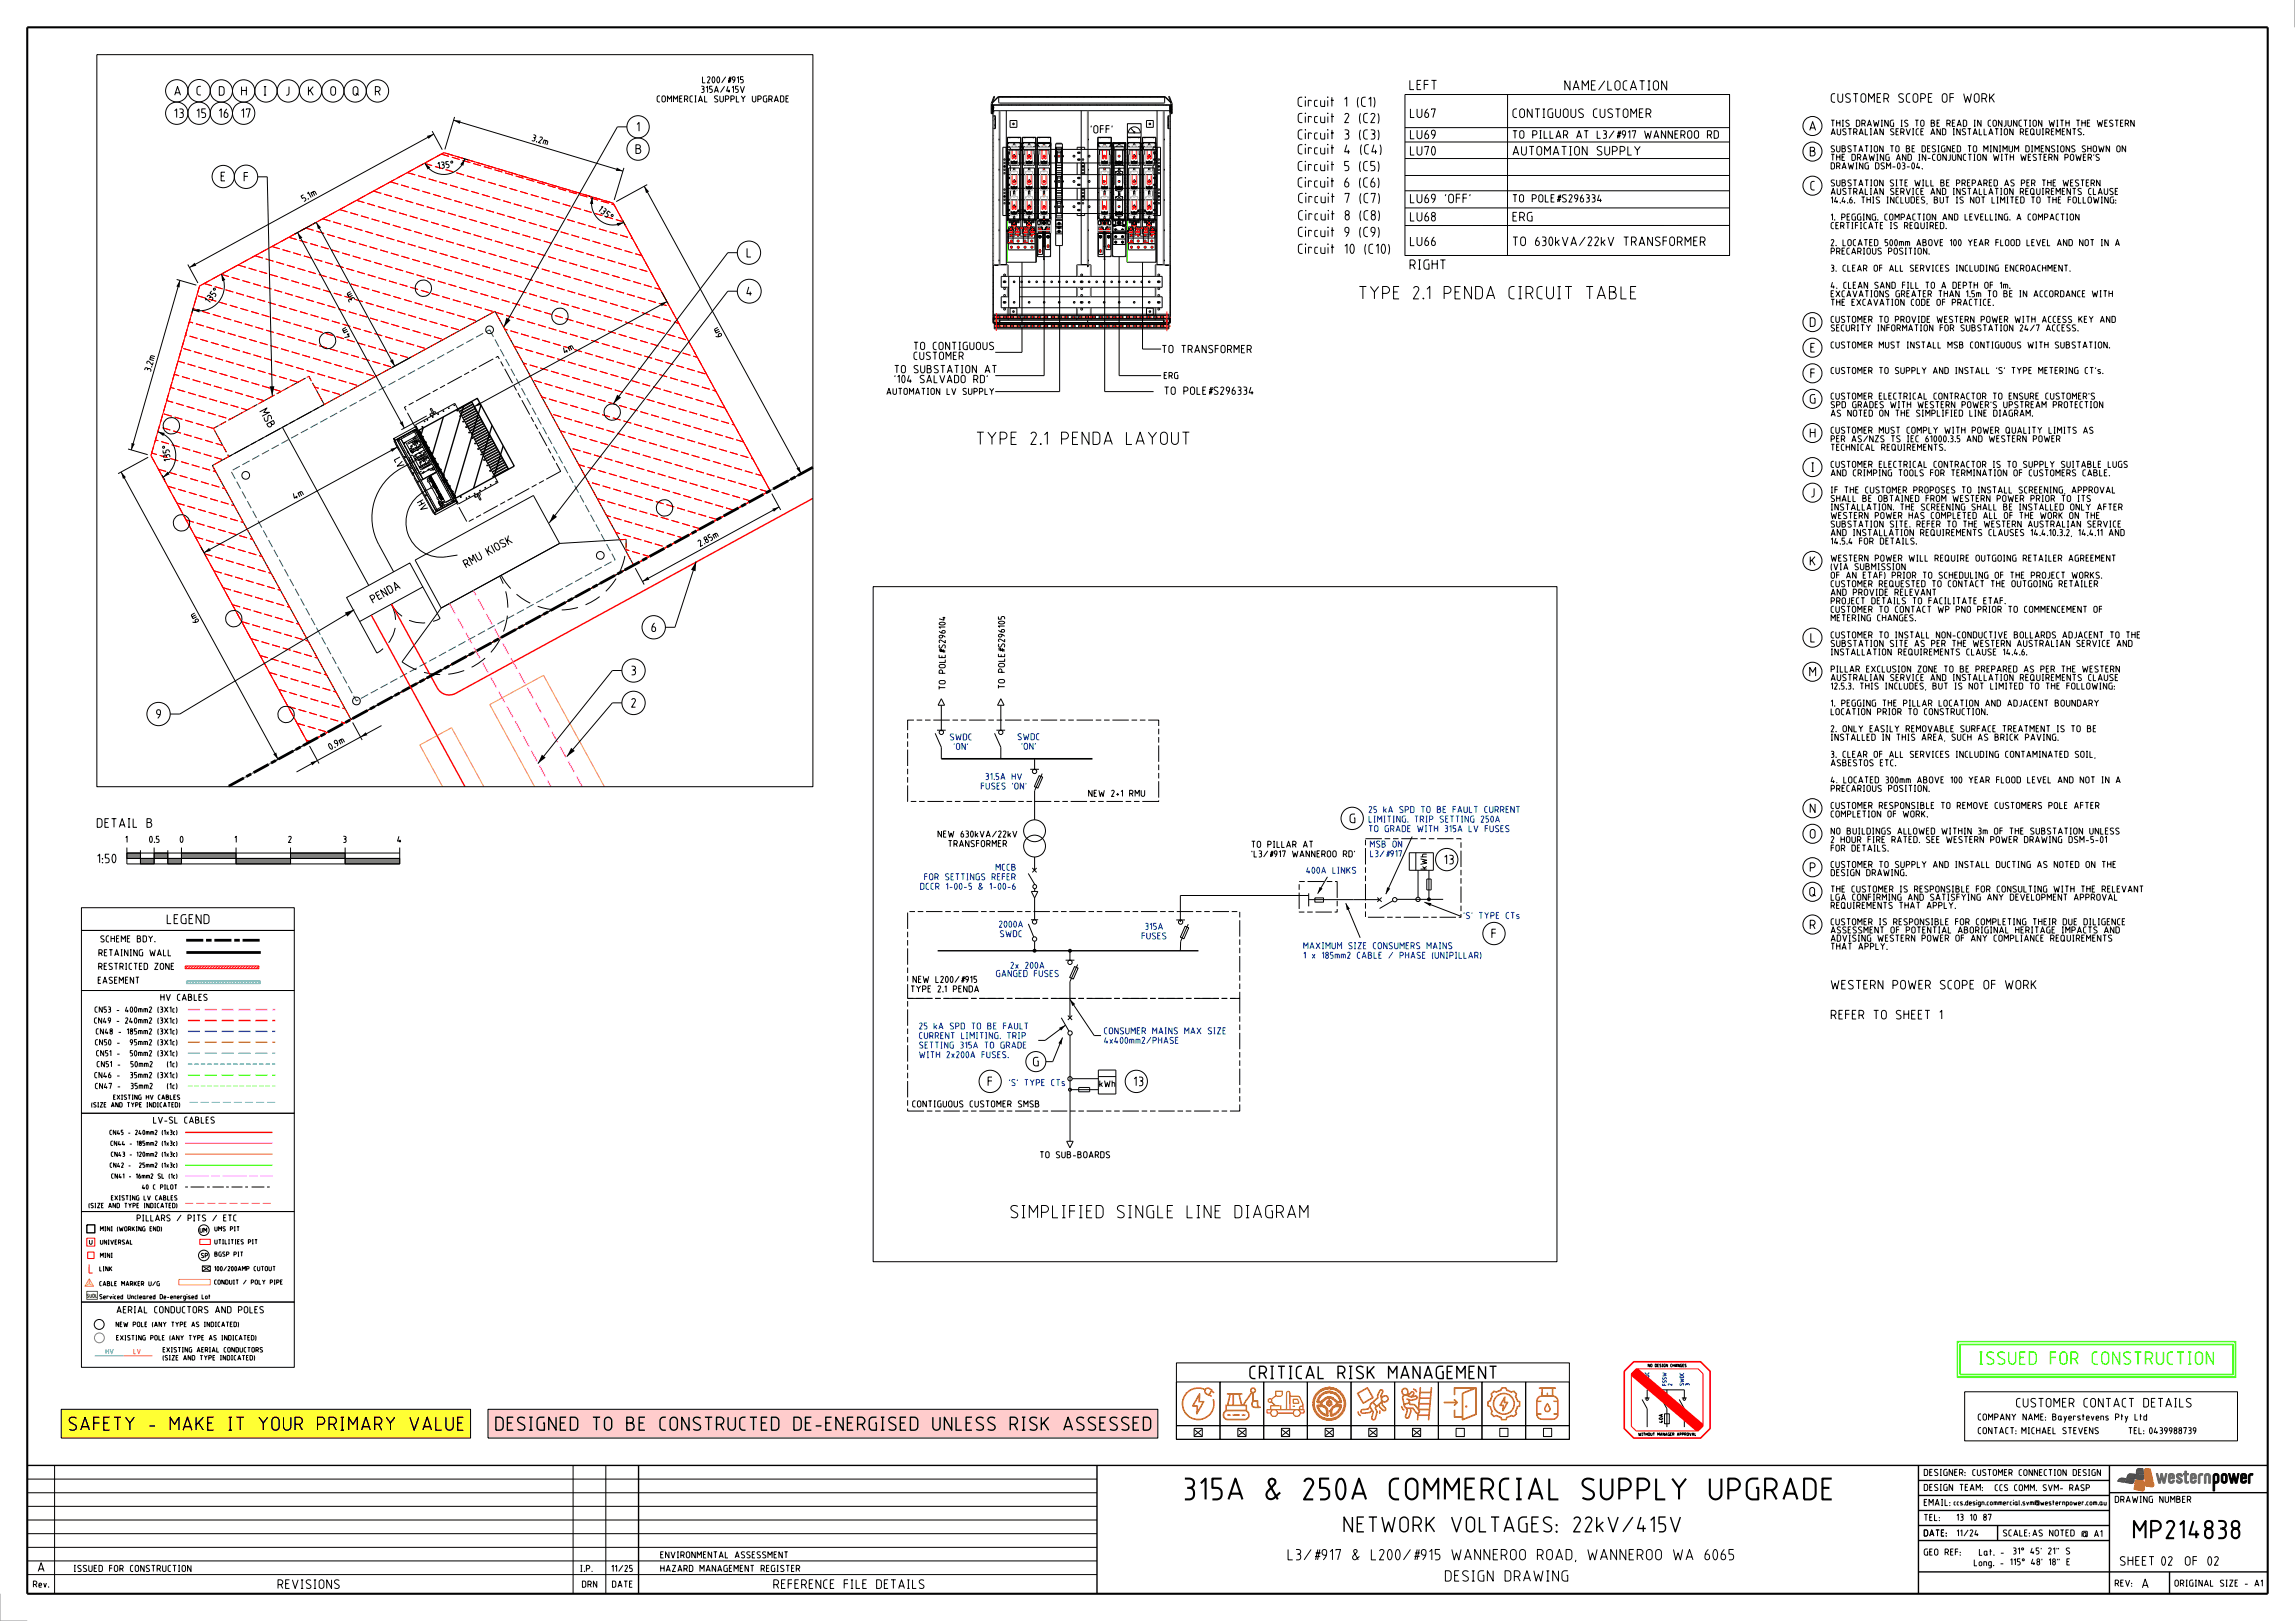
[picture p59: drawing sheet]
<svg xmlns="http://www.w3.org/2000/svg" width="841mm" height="594mm" viewBox="0 0 841 594" stroke-linecap="round" stroke-linejoin="round" font-family="sans-serif">
<defs><g id="words">
<text font-size="8.4" x="433.8" y="549.8">315A &amp; 250A COMMERCIAL SUPPLY UPGRADE</text>
<text font-size="7" x="779.1" y="564">MP214838</text>
<text font-size="6" x="469.1" y="561.6">NETWORK VOLTAGES: 22kV/415V</text>
<g font-size="5.3">
<text x="25.1" y="524.3">SAFETY - MAKE IT YOUR PRIMARY VALUE</text>
<text x="181.5" y="524.3">DESIGNED TO BE CONSTRUCTED DE-ENERGISED UNLESS RISK ASSESSED</text>
</g>
<g font-size="5">
<text x="497.9" y="109.8">TYPE 2.1 PENDA CIRCUIT TABLE</text>
<text x="357.8" y="163.1">TYPE 2.1 PENDA LAYOUT</text>
<text x="370.2" y="446.5">SIMPLIFIED SINGLE LINE DIAGRAM</text>
<text x="457.8" y="505.4">CRITICAL RISK MANAGEMENT</text>
</g>
<text font-size="5" fill="#3f0" x="725.1" y="500.2">ISSUED FOR CONSTRUCTION</text>
<g font-size="4.2">
<text x="454.8" y="571.8">L3/#917 &amp; L200/#915 WANNEROO ROAD, WANNEROO WA 6065</text>
<text x="509.6" y="579.6">DESIGN DRAWING</text>
</g>
<g font-size="3.8">
<text x="516.5" y="33">LEFT</text>
<text x="573.3" y="33.2">NAME/LOCATION</text>
<text x="475.5" y="39.2">Circuit 1 (C1)</text>
<text x="475.5" y="45.1">Circuit 2 (C2)</text>
<text x="475.5" y="51.2">Circuit 3 (C3)</text>
<text x="475.5" y="56.6">Circuit 4 (C4)</text>
<text x="475.5" y="62.7">Circuit 5 (C5)</text>
<text x="475.5" y="68.7">Circuit 6 (C6)</text>
<text x="475.7" y="74.5">Circuit 7 (C7)</text>
<text x="475.7" y="80.8">Circuit 8 (C8)</text>
<text x="475.6" y="86.9">Circuit 9 (C9)</text>
<text x="475.6" y="93.1">Circuit 10 (C10)</text>
<text x="516.5" y="98.8">RIGHT</text>
</g>
<text font-size="3.6" x="61.1" y="338.6">LEGEND</text>
<g font-size="3.5">
<text x="63.8" y="35">A</text>
<text x="72" y="35">C</text>
<text x="80.2" y="35.1">D</text>
<text x="88.4" y="35.1">H</text>
<text x="96.5" y="35.1">I</text>
<text x="104.7" y="35.1">J</text>
<text x="112.9" y="35.1">K</text>
<text x="121" y="35.1">O</text>
<text x="129.2" y="35.1">Q</text>
<text x="137.4" y="35.1">R</text>
<text x="670.9" y="37.7">CUSTOMER SCOPE OF WORK</text>
<text x="63.8" y="43.2">13</text>
<text x="72" y="43.2">15</text>
<text x="80.2" y="43.2">16</text>
<text x="88.4" y="43.2">17</text>
<text x="516.7" y="43.2">LU67</text>
<text x="554.3" y="43.2">CONTIGUOUS CUSTOMER</text>
<text x="663" y="47.9">A</text>
<text x="233.3" y="48.2">1</text>
<text x="516.7" y="51">LU69</text>
<text x="232.9" y="56.4">B</text>
<text x="516.7" y="57">LU70</text>
<text x="554.3" y="57">AUTOMATION SUPPLY</text>
<text x="663.2" y="57.3">B</text>
<text x="80.9" y="66.5">E</text>
<text x="89.3" y="66.5">F</text>
<text x="663.4" y="69.8">C</text>
<text x="516.7" y="74.5">LU69 'OFF'</text>
<text x="516.7" y="81.2">LU68</text>
<text x="554.3" y="81.2">ERG</text>
<text x="273.6" y="94.4">L</text>
<text x="516.7" y="90.2">LU66</text>
<text x="554.3" y="90.2">TO 630kVA/22kV TRANSFORMER</text>
<text x="273.5" y="108.5">4</text>
<text x="663.2" y="119.8">D</text>
<text x="663.4" y="129.2">E</text>
<text x="663.4" y="138.5">F</text>
<text x="663.2" y="147.9">G</text>
<text x="663.2" y="160.4">H</text>
<text x="663.7" y="172.9">I</text>
<text x="663.6" y="182.3">J</text>
<text x="663.2" y="207.3">K</text>
<text x="238.7" y="231.6">6</text>
<text x="663.4" y="235.4">L</text>
<text x="231.3" y="247.5">3</text>
<text x="663" y="247.9">M</text>
<text x="57.2" y="263.4">9</text>
<text x="231.3" y="259.3">2</text>
<text x="663.2" y="297.9">N</text>
<text x="35.5" y="303.3">DETAIL B</text>
<text x="494.6" y="301.6">G</text>
<text x="663.2" y="307.3">O</text>
<text x="35.6" y="316.3">1:50</text>
<text x="529.2" y="316.7">13</text>
<text x="663.2" y="319.5">P</text>
<text x="663" y="328.5">Q</text>
<text x="663.2" y="340.5">R</text>
<text x="546.5" y="343.8">F</text>
<text x="670.9" y="362.6">WESTERN POWER SCOPE OF WORK</text>
<text x="670.9" y="373.6">REFER TO SHEET 1</text>
<text x="378.5" y="390.8">G</text>
<text x="361.9" y="398">F</text>
<text x="415.5" y="398">13</text>
<text x="738.8" y="515.8">CUSTOMER CONTACT DETAILS</text>
<text x="776.8" y="573.8">SHEET</text>
<text x="792" y="573.8">02</text>
<text x="802.2" y="573.8">OF02</text>
<text x="13.9" y="576">A</text>
<text x="101.7" y="582.3">REVISIONS</text>
<text x="283.4" y="582.3">REFERENCE FILE DETAILS</text>
<text x="784.9" y="582">A</text>
</g>
<text font-size="3.1" x="554.3" y="50.8">TO PILLAR AT L3/#917 WANNEROO RD</text>
<g font-size="3">
<text x="399.6" y="48.9">'OFF'</text>
<text x="554.3" y="74.2">TO POLE#S296334</text>
<text x="334.8" y="131.9">CUSTOMER</text>
<text x="334.8" y="128.3">TO CONTIGUOUS</text>
<text x="425.8" y="129.4">TO TRANSFORMER</text>
<text x="327.7" y="136.8">TO SUBSTATION AT</text>
<text x="327.7" y="140.4">'104 SALVADO RD'</text>
<text x="426.6" y="144.7">TO POLE#S296334</text>
<text x="95.1" y="150.8" transform="rotate(61 95.1 150.8)">MS B</text>
<text x="170.9" y="208.1" transform="rotate(-29 170.9 208.1)">RMU KIOS K</text>
<text x="136.7" y="221.1" transform="rotate(-29 136.7 221.1)">P ENDA</text>
</g>
<text font-size="2.6" x="42.7" y="481.3">AERIAL CONDUCTORS AND POLES</text>
<g font-size="2.5">
<text x="256.9" y="34">315A/415V</text>
<text x="257.3" y="30.5">L200/#915</text>
<text x="240.7" y="37.5">COMMERCIAL SUPPLY UPGRADE</text>
<text x="670.9" y="46.4">THIS DRAWING IS TO BE READ IN CONJUNCTION WITH THE WESTERN</text>
<text x="194.7" y="51.6" transform="rotate(17 194.7 51.6)">3 .2 m</text>
<text x="670.9" y="49.5">AUSTRALIAN SERVICE AND INSTALLATION REQUIREMENTS.</text>
<text x="670.9" y="58.9">THE DRAWING AND IN-CONJUNCTION WITH WESTERN POWER'S</text>
<text x="670.9" y="55.8">SUBSTATION TO BE DESIGNED TO MINIMUM DIMENSIONS SHOWN ON</text>
<text x="160.5" y="61.9" transform="rotate(-6 160.5 61.9)">13</text>
<text x="670.9" y="62">DRAWING DSM-03-04.</text>
<text x="670.9" y="71.4">AUSTRALIAN SERVICE AND INSTALLATION REQUIREMENTS CLAUSE</text>
<text x="670.9" y="68.3">SUBSTATION SITE WILL BE PREPARED AS PER THE WESTERN</text>
<text x="111.3" y="74" transform="rotate(-29 111.3 74)">5 .1m</text>
<text x="219" y="77.2" transform="rotate(39 219 77.2)">13</text>
<text x="670.9" y="74.5">14.4.6. THIS INCLUDES, BUT IS NOT LIMITED TO THE FOLLOWING:</text>
<text x="670.9" y="83.9">CERTIFICATE IS REQUIRED.</text>
<text x="670.9" y="80.8">1. PEGGING. COMPACTION AND LEVELLING. A COMPACTION</text>
<text x="670.9" y="93.3">PRECARIOUS POSITION.</text>
<text x="670.9" y="90.2">2. LOCATED 500mm ABOVE 100 YEAR FLOOD LEVEL AND NOT IN A</text>
<text x="670.9" y="99.5">3. CLEAR OF ALL SERVICES INCLUDING ENCROACHMENT.</text>
<text x="670.9" y="105.8">4. CLEAN SAND FILL TO A DEPTH OF 1m.</text>
<text x="76.8" y="111.3" transform="rotate(-51 76.8 111.3)">13</text>
<text x="78.7" y="109" transform="rotate(-51 78.7 109)">5 °</text>
<text x="130.2" y="109.8" transform="rotate(-119 130.2 109.8)">3 m</text>
<text x="670.9" y="112">THE EXCAVATION CODE OF PRACTICE.</text>
<text x="670.9" y="108.9">EXCAVATIONS GREATER THAN 1.5m TO BE IN ACCORDANCE WITH</text>
<text x="670.9" y="118.3">CUSTOMER TO PROVIDE WESTERN POWER WITH ACCESS KEY AND</text>
<text x="128.6" y="123.1" transform="rotate(-119 128.6 123.1)">4 m</text>
<text x="264.8" y="122.9" transform="rotate(-119 264.8 122.9)">6 m</text>
<text x="670.9" y="121.4">SECURITY INFORMATION FOR SUBSTATION 24/7 ACCESS.</text>
<text x="207.1" y="129.7" transform="rotate(-29 207.1 129.7)">4 m</text>
<text x="670.9" y="127.7">CUSTOMER MUST INSTALL MSB CONTIGUOUS WITH SUBSTATION.</text>
<text x="55.2" y="136.4" transform="rotate(-74 55.2 136.4)">3 .2 m</text>
<text x="670.9" y="137">CUSTOMER TO SUPPLY AND INSTALL 'S' TYPE METERING CT's.</text>
<text x="426.5" y="138.9">ERG</text>
<text x="324.9" y="144.7">AUTOMATION LV SUPPLY</text>
<text x="670.9" y="149.5">SPD GRADES WITH WESTERN POWER'S UPSTREAM PROTECTION</text>
<text x="670.9" y="146.4">CUSTOMER ELECTRICAL CONTRACTOR TO ENSURE CUSTOMER'S</text>
<text x="670.9" y="152.7">AS NOTED ON THE SIMPLIFIED LINE DIAGRAM.</text>
<text x="670.9" y="158.9">CUSTOMER MUST COMPLY WITH POWER QUALITY LIMITS AS</text>
<text x="670.9" y="165.2">TECHNICAL REQUIREMENTS.</text>
<text x="670.9" y="162">PER AS/NZS TS IEC 61000.3.5 AND WESTERN POWER</text>
<text x="62.6" y="168.9" transform="rotate(-97 62.6 168.9)">13</text>
<text x="144.3" y="168.5" transform="rotate(61 144.3 168.5)">LV</text>
<text x="670.9" y="171.4">CUSTOMER ELECTRICAL CONTRACTOR IS TO SUPPLY SUITABLE LUGS</text>
<text x="670.9" y="174.5">AND CRIMPING TOOLS FOR TERMINATION OF CUSTOMERS CABLE.</text>
<text x="108.1" y="183.2" transform="rotate(-29 108.1 183.2)">4 m</text>
<text x="152.8" y="184.2" transform="rotate(61 152.8 184.2)">HV</text>
<text x="670.9" y="183.9">SHALL BE OBTAINED FROM WESTERN POWER PRIOR TO ITS</text>
<text x="670.9" y="180.8">IF THE CUSTOMER PROPOSES TO INSTALL SCREENING, APPROVAL</text>
<text x="670.9" y="190.2">WESTERN POWER HAS COMPLETED ALL OF THE WORK ON THE</text>
<text x="670.9" y="187">INSTALLATION. THE SCREENING SHALL BE INSTALLED ONLY AFTER</text>
<text x="670.9" y="196.4">AND INSTALLATION REQUIREMENTS CLAUSES 14.4.10.3.2, 14.4.11 AND</text>
<text x="670.9" y="193.3">SUBSTATION SITE. REFER TO THE WESTERN AUSTRALIAN SERVICE</text>
<text x="256.6" y="200.4" transform="rotate(-29 256.6 200.4)">2 .8</text>
<text x="260.4" y="198.3" transform="rotate(-29 260.4 198.3)">5 m</text>
<text x="670.9" y="199.5">14.5.4 FOR DETAILS.</text>
<text x="670.9" y="208.9">(VIA SUBMISSION</text>
<text x="670.9" y="205.8">WESTERN POWER WILL REQUIRE OUTGOING RETAILER AGREEMENT</text>
<text x="670.9" y="215.2">CUSTOMER REQUESTED TO CONTACT THE OUTGOING RETAILER</text>
<text x="670.9" y="212">OF AN ETAF) PRIOR TO SCHEDULING OF THE PROJECT WORKS.</text>
<text x="670.9" y="221.4">PROJECT DETAILS TO FACILITATE ETAF.</text>
<text x="670.9" y="218.3">AND PROVIDE RELEVANT</text>
<text x="73.1" y="227.6" transform="rotate(-119 73.1 227.6)">6 m</text>
<text x="670.9" y="227.7">METERING CHANGES.</text>
<text x="670.9" y="224.5">CUSTOMER TO CONTACT WP PNO PRIOR TO COMMENCEMENT OF</text>
<text x="670.9" y="233.9">CUSTOMER TO INSTALL NON-CONDUCTIVE BOLLARDS ADJACENT TO THE</text>
<text x="670.9" y="237">SUBSTATION SITE AS PER THE WESTERN AUSTRALIAN SERVICE AND</text>
<text x="670.9" y="240.2">INSTALLATION REQUIREMENTS CLAUSE 14.4.6.</text>
<text x="670.9" y="249.5">AUSTRALIAN SERVICE AND INSTALLATION REQUIREMENTS CLAUSE</text>
<text x="670.9" y="246.4">PILLAR EXCLUSION ZONE TO BE PREPARED AS PER THE WESTERN</text>
<text x="346.5" y="252.7" transform="rotate(-90 346.5 252.7)">TO POLE#S296104</text>
<text x="368.3" y="252.4" transform="rotate(-90 368.3 252.4)">TO POLE#S296105</text>
<text x="670.9" y="252.7">12.5.3. THIS INCLUDES, BUT IS NOT LIMITED TO THE FOLLOWING:</text>
<text x="670.9" y="262">LOCATION PRIOR TO CONSTRUCTION.</text>
<text x="670.9" y="258.9">1. PEGGING THE PILLAR LOCATION AND ADJACENT BOUNDARY</text>
<text x="670.9" y="268.3">2. ONLY EASILY REMOVABLE SURFACE TREATMENT IS TO BE</text>
<text x="121.2" y="274.9" transform="rotate(-29 121.2 274.9)">0 .9 m</text>
<text x="670.9" y="271.4">INSTALLED IN THIS AREA, SUCH AS BRICK PAVING.</text>
<text x="670.9" y="280.8">ASBESTOS ETC.</text>
<text x="670.9" y="277.7">3. CLEAR OF ALL SERVICES INCLUDING CONTAMINATED SOIL,</text>
<text x="670.9" y="287">4. LOCATED 300mm ABOVE 100 YEAR FLOOD LEVEL AND NOT IN A</text>
<text x="398.8" y="292">NEW 2+1 RMU</text>
<text x="670.9" y="290.2">PRECARIOUS POSITION.</text>
<text x="670.9" y="299.5">COMPLETION OF WORK.</text>
<text x="670.9" y="296.4">CUSTOMER RESPONSIBLE TO REMOVE CUSTOMERS POLE AFTER</text>
<text x="670.9" y="305.8">NO BUILDINGS ALLOWED WITHIN 3m OF THE SUBSTATION UNLESS</text>
<text x="46" y="308.8">1</text>
<text x="54.7" y="308.8">0.5</text>
<text x="65.9" y="308.8">0</text>
<text x="86" y="308.8">1</text>
<text x="105.6" y="308.8">2</text>
<text x="125.7" y="308.8">3</text>
<text x="145.6" y="308.8">4</text>
<text x="343.6" y="306.9">NEW 630kVA/22kV</text>
<text x="347.4" y="310.4">TRANSFORMER</text>
<text x="458.6" y="310.6">TO PILLAR AT</text>
<text x="670.9" y="308.9">2 HOUR FIRE RATED. SEE WESTERN POWER DRAWING DSM-5-01</text>
<text x="458.6" y="314.1">'L3/#917 WANNEROO RD'</text>
<text x="670.9" y="312">FOR DETAILS.</text>
<text x="522.9" y="318.6" transform="rotate(-90 522.9 318.6)">kWh</text>
<text x="670.9" y="321">DESIGN DRAWING.</text>
<text x="670.9" y="318">CUSTOMER TO SUPPLY AND INSTALL DUCTING AS NOTED ON THE</text>
<text x="670.9" y="327">THE CUSTOMER IS RESPONSIBLE FOR CONSULTING WITH THE RELEVANT</text>
<text x="670.9" y="333">REQUIREMENTS THAT APPLY.</text>
<text x="670.9" y="330">LGA CONFIRMING AND SATISFYING ANY DEVELOPMENT APPROVAL</text>
<text x="670.9" y="339">CUSTOMER IS RESPONSIBLE FOR COMPLETING THEIR DUE DILIGENCE</text>
<text x="36.8" y="345.3">SCHEME BDY.</text>
<text x="670.9" y="345">ADVISING WESTERN POWER OF ANY COMPLIANCE REQUIREMENTS</text>
<text x="670.9" y="342">ASSESSMENT OF POTENTIAL ABORIGINAL HERITAGE IMPACTS AND</text>
<text x="36.1" y="350.4">RETAINING WALL</text>
<text x="670.9" y="348">THAT APPLY.</text>
<text x="36" y="355.4">RESTRICTED ZONE</text>
<text x="35.8" y="360.5">EASEMENT</text>
<text x="333.7" y="363.6">TYPE 2.1 PENDA</text>
<text x="334.4" y="360.1">NEW L200/#915</text>
<text x="58.8" y="366.7">HV CABLES</text>
<text x="402.9" y="398.4">kWh</text>
<text x="334.3" y="405.8">CONTIGUOUS CUSTOMER SMSB</text>
<text x="56.2" y="411.7">LV-SL CABLES</text>
<text x="381.1" y="424.4">TOSUB-BOARDS</text>
<text x="724.8" y="520.5">COMPANY NAME: Bayerstevens Pty Ltd</text>
<text x="724.8" y="525.5">CONTACT:MICHAEL STEVENS</text>
<text x="779.9" y="525.5">TEL:0439988739</text>
<text x="705" y="540.8">DESIGNER:CUSTOMER CONNECTION DESIGN</text>
<text x="705" y="551.8">EMAIL:</text>
<text x="705" y="546.3">DESIGN TEAM:</text>
<text x="775" y="550.7">DRAWING NUMBER</text>
<text x="705" y="557.3">TEL:</text>
<text x="717" y="557.3">13 10 87</text>
<text x="705" y="563">DATE:</text>
<text x="719.6" y="563">/24</text>
<text x="734" y="563">SCALE:</text>
<text x="744.8" y="563">AS NOTED @ A1</text>
<text x="242" y="571">ENVIRONMENTAL ASSESSMENT</text>
<text x="705" y="570">GEO REF:</text>
<text x="723.4" y="573.9">Long. - 115° 48' 18&quot; E</text>
<text x="725.2" y="570">Lat. - 31° 45' 21&quot; S</text>
<text x="12.1" y="581.8">Rev.</text>
<text x="27" y="576">ISSUED FOR CONSTRUCTION</text>
<text x="212.6" y="576">I.P.</text>
<text x="213.3" y="581.8">DRN</text>
<text x="224.1" y="576">11/25</text>
<text x="224.3" y="581.8">DATE</text>
<text x="242" y="576">HAZARD MANAGEMENT REGISTER</text>
<text x="775" y="581.4">REV:</text>
<text x="796.9" y="581.4">ORIGINAL SIZE - A1</text>
</g>
<g font-size="2.5" fill="#0028fa">
<text x="348.1" y="271.3">SWDC</text>
<text x="349.5" y="274.8">'ON'</text>
<text x="372.9" y="271.2">SWDC</text>
<text x="374.3" y="274.7">'ON'</text>
<text x="361.1" y="285.8">31.5A HV</text>
<text x="359.5" y="289.3">FUSES 'ON'</text>
<text x="501.6" y="297.9">25 kA SPD TO BE FAULT CURRENT</text>
<text x="501.6" y="304.9">TO GRADE WITH 315A LV FUSES</text>
<text x="501.6" y="301.4">LIMITING. TRIP SETTING 250A</text>
<text x="502" y="310.6">MSB ON</text>
<text x="502.1" y="314.1">L3/#917</text>
<text x="338.7" y="322.6">FOR SETTINGS REFER</text>
<text x="364.9" y="319.1">MCCB</text>
<text x="478.7" y="320.1">400A LINKS</text>
<text x="337.2" y="326.1">DCCR 1-00-5 &amp; 1-00-6</text>
<text x="366.1" y="339.9">2000A</text>
<text x="419.6" y="340.7">315A</text>
<text x="536.3" y="336.7">'S' TYPE CTs</text>
<text x="366.5" y="343.4">SWDC</text>
<text x="418.4" y="344.2">FUSES</text>
<text x="477.6" y="347.8">MAXIMUM SIZE CONSUMERS MAINS</text>
<text x="477.6" y="351.3">1 x 185mm2 CABLE / PHASE (UNIPILLAR)</text>
<text x="365" y="358">GANGED FUSES</text>
<text x="370.3" y="355">2x 200A</text>
<text x="336.8" y="377.2">25 kA SPD TO BE FAULT</text>
<text x="336.8" y="380.7">CURRENT LIMITING. TRIP</text>
<text x="404.6" y="382.5">4x400mm2/PHASE</text>
<text x="404.6" y="379">CONSUMER MAINS MAX SIZE</text>
<text x="336.8" y="387.7">WITH 2x200A FUSES.</text>
<text x="336.8" y="384.2">SETTING 315A TO GRADE</text>
<text x="369.8" y="398">'S' TYPE CTs</text>
</g>
<g font-size="2.4">
<text x="50.1" y="447.5">PILLARS / PITS / ETC</text>
<text x="731" y="546.4">CCS COMM. SVM- RASP</text>
</g>
<g font-size="2.2">
<text x="34.7" y="371.1">CN53 - 400mm2 (3X1c)</text>
<text x="34.5" y="375.1">CN49 - 240mm2 (3X1c)</text>
<text x="34.8" y="383.1">CN50 -</text>
<text x="35.2" y="379.1">CN48 - 185mm2 (3X1c)</text>
<text x="46.4" y="383.1">95mm2 (3X1c)</text>
<text x="35.3" y="387.1">CN51 -</text>
<text x="46.6" y="387.1">50mm2 (3X1c)</text>
<text x="34.6" y="395.1">CN46 -</text>
<text x="35.5" y="391.1">CN51 -</text>
<text x="46.2" y="395.1">35mm2 (3X1c)</text>
<text x="47.7" y="391.1">50mm2</text>
<text x="61.1" y="391.1">(1c)</text>
<text x="34.8" y="399.1">CN47 -</text>
<text x="47.3" y="399.1">35mm2</text>
<text x="60.9" y="399.1">(1c)</text>
</g>
<g font-size="1.9">
<text x="42.4" y="486.2">NEW POLE (ANY TYPE AS INDICATED)</text>
<text x="42.6" y="491.1">EXISTING POLE (ANY TYPE AS INDICATED)</text>
<text x="59.7" y="495.6">EXISTING AERIAL CONDUCTORS</text>
<text x="59.7" y="498.5">(SIZE AND TYPE INDICATED)</text>
<text x="716" y="551.6">ccs.design.commercial.svm@westernpower.com.au</text>
</g>
<text font-size="1.9" fill="#39f" x="38.8" y="496.1">HV</text>
<text font-size="1.9" fill="#f66" x="48.9" y="496.1">LV</text>
<g font-size="1.8">
<text x="33.5" y="405.8">(SIZE AND TYPE INDICATED)</text>
<text x="41.5" y="403">EXISTING HV CABLES</text>
<text x="40.2" y="415.9">CN45 - 240mm2 (1x3c)</text>
<text x="40.5" y="419.9">CN44 - 185mm2 (1x3c)</text>
<text x="40.7" y="423.9">CN43 - 120mm2 (1x3c)</text>
<text x="40.3" y="427.9">CN42 -</text>
<text x="40.8" y="431.9">CN41 - 16mm2 SL (1c)</text>
<text x="49.9" y="427.9">25mm2 (1x3c)</text>
<text x="52.1" y="435.9">40 C PILOT</text>
<text x="32.5" y="442.7">(SIZE AND TYPE INDICATED)</text>
<text x="40.7" y="439.9">EXISTING LV CABLES</text>
<text x="36.7" y="451.2">MINI (WORKING END)</text>
<text x="73.2" y="451.7">UM</text>
<text x="78.6" y="451.2">UMS PIT</text>
<text x="78.6" y="455.9">UTILITIES PIT</text>
<text x="36.7" y="460.9">MINI</text>
<text x="36.7" y="456">UNIVERSAL</text>
<text x="73.7" y="461">SP</text>
<text x="78.6" y="460.4">BGSP PIT</text>
<text x="36.4" y="465.8">LINK</text>
<text x="78.5" y="465.8">100/200AMP CUTOUT</text>
<text x="36.4" y="471.3">CABLE MARKER U/G</text>
<text x="78.5" y="470.7">CONDUIT / POLY PIPE</text>
<text x="36.4" y="476">Serviced Uncleared De-energised Lot</text>
</g>
<g font-size="1.5" fill="#0028fa">
<text x="604.3" y="507.5" transform="rotate(-90 604.3 507.5)">SWDC</text>
<text x="606.4" y="507.5" transform="rotate(-90 606.4 507.5)">1</text>
<text x="610.7" y="507.7" transform="rotate(-90 610.7 507.7)">FSSW</text>
<text x="612.7" y="507.7" transform="rotate(-90 612.7 507.7)">2</text>
<text x="617" y="507.7" transform="rotate(-90 617 507.7)">SWDC</text>
<text x="619.1" y="507.7" transform="rotate(-90 619.1 507.7)">3</text>
</g>
<text font-size="1.5" x="609.4" y="521.4" transform="rotate(-90 609.4 521.4)">40A</text>
<text font-size="1.3" fill="#329932" x="31.8" y="475.5">SUDL</text>
<g font-size="1.1">
<text x="603.9" y="500.9">NO DESIGN CHANGES</text>
<text x="600.4" y="526.1">WITHOUT MANAGER APPROVAL</text>
</g>
<text font-size=".3" fill="#f00" x="382.2" y="62.8">NH3</text>
<g font-size=".3">
<text x="407.9" y="83.9">weber</text>
<text x="407.9" y="84.4">vertigroup</text>
</g>
</g></defs>
<path d="M603.6 509.3h13.6M617.2 516.2v6.8" fill="none" stroke="#000" stroke-width=".37"/>
<path d="M66.5 312.6h20v2h-20z" fill="#828282"/>
<path d="M66.5 312.6h20v2h-20z" fill="none" stroke="#000" stroke-width=".37"/>
<path d="M86.5 314.6h20v2h-20z" fill="#828282"/>
<path d="M86.5 314.6h20v2h-20z" fill="none" stroke="#000" stroke-width=".37"/>
<path d="M106.5 312.6h20v2h-20z" fill="#828282"/>
<path d="M106.5 312.6h20v2h-20z" fill="none" stroke="#000" stroke-width=".37"/>
<path d="M126.5 314.6h20v2h-20z" fill="#828282"/>
<path d="M126.5 314.6h20v2h-20z" fill="none" stroke="#000" stroke-width=".37"/>
<path d="M61.5 314.6h5v2h-5z" fill="#828282"/>
<path d="M61.5 314.6h5v2h-5z" fill="none" stroke="#000" stroke-width=".37"/>
<path d="M56.5 312.6h5v2h-5z" fill="#828282"/>
<path d="M56.5 312.6h5v2h-5z" fill="none" stroke="#000" stroke-width=".37"/>
<path d="M51.5 314.6h5v2h-5z" fill="#828282"/>
<path d="M51.5 314.6h5v2h-5z" fill="none" stroke="#000" stroke-width=".37"/>
<path d="M46.5 312.6h5v2h-5z" fill="#828282"/>
<g fill="none" stroke="#000" stroke-width=".37">
<path d="M103.5 156.6l31.6 57.9M148.1 160h.1M149.9 159.1h.1M150.8 158l.1 .1M151 157.9l.1 .1M151.7 158.1h.1M151.6 157.6v.1M151.8 157.5h.1M151.9 158.2l13.8 25.4M151.9 160l.3-.2 1 1.9-.3 .1zM151.9 158.2l-5.7 3.1M152 157.6h.1"/>
<path d="M152 157.6v.1M152 157.7l-.1 .5M152 157.4l-6.5 3.8 14.4 26.2M152 157.4l.1 .1M152.1 157.6l-.1 .1M152.1 157.5l-6.5 3.6M152.1 157.5l14.4 26.2M152.1 157.5l14.3 26.3M152.2 158.2h.1M152.1 157.6h-.1M152.3 156.4h.1M152.3 156.3l-7.9 4.4"/>
<path d="M152.4 156.4h.1M152.4 156.4l8.7 16M152.4 156.4l.3 .6M152.4 157.2l.1 .2M152.5 157.1v.1M152.5 157.2l.1 .1M152.5 157.5h.1M152.5 159.4l-.1 .5M152.5 157.3h-.1M152.6 157.3l-.5 .3M152.6 157l14.5 26.6M152.6 157.2h-.1"/>
<path d="M152.6 156.4l-.1 .1M152.7 157.4l-.4 .2M152.7 157l-8 4.4M152.8 157.5l-.5 .3 .2-.3M152.9 157.6l-.5 .3M153.2 158.4l-.4 .2M153.2 158.4l.3 .7M153.2 159.2l1.2 2M153.3 158.4h-.1M153.4 159.1l1.2 2.1M153.5 158v.3M153.5 159.1l2.4 4.3"/>
<path d="M153.5 159.1l-.4 .2M153.6 158.2l-.1 .2M153.6 159h-.1M154.1 158.4h.1M154 158.3l.1 .2zM154.7 156.3l.2 .1M154.8 156.3l.1 .2zM154.9 159.9v.2zM155 159.9l-.2 .2M155.5 154.3l.2 .2zM156.6 153.7l.1 .3M156.6 153.7l.1 .3z"/>
<path d="M157.7 151.7l.4 .8M158.4 151.3l-.9 .5 .4 .8M158.5 152.7l.2 .2M158.5 152.7l.2 .2zM158.9 151l.5-.2 .5 .7M159.1 151.5l-.4 .3M159.1 151.5l-1-1.9-.5 .2 1.3 2.3M159.1 151.5l.2 .3M160.5 151.6l.2 .2zM160.5 151.6l.2 .2M162.5 150.5l.1 .3M162.5 150.5l.1 .3z"/>
<path d="M164.4 149.4l.1 .3zM166.4 148.4l.1 .2zM166.5 147.9h.2M166.5 147.9l-14.2 7.9 15.7 28.8 14.4-7.8M166.7 147.9l15.7 28.8M167.5 150.4l.1 .2zM167.7 150.5l-.3 .1M168.2 150.7l5-2.7 .1 .2-5 2.7M168.6 152.4l.1 .2zM168.7 151.5l4.9-2.7 .1 .2-4.9 2.7M168.8 152.4l-.3 .2M168.8 152.5l-.2 .1"/>
<path d="M169.1 152.3l5-2.7 .1 .2-5 2.7M169.5 153.1l5-2.7 .1 .2-4.9 2.7M169.7 154.4l.1 .3zM169.9 154.4l-.3 .2M170 153.9l4.9-2.7 .1 .2-4.9 2.7M170.4 154.7l4.9-2.7 .1 .2-4.9 2.7M170.8 156.4l.1 .3zM170.8 156.4l-.1 .2zM170.9 155.5l4.9-2.7 .1 .2-5 2.7M171 155.6l.1 .1M171.1 155.7l.2 .5M171.1 155.7l-.1 .1"/>
<path d="M171.3 156.3l4.9-2.7 .1 .2-4.9 2.6M171.4 156.4l.3 .6 4.9-2.6 .1 .1-4.9 2.7M171.9 158.4l.1 .2zM172 158.5l-.2 .1M172.1 157.8l5-2.7 .1 .2-5 2.7M172.5 158.6l5-2.7 .1 .2-5 2.7M172.8 147.2l13.4 24.7M172.8 147.2l-5 2.7M172.8 147.2l.1 .2-5 2.7M173 159.4l4.9-2.7 .1 .2-4.9 2.7M77.8 170.6l103.6-56.5 50.8 93-103.6 56.6zM144.3 160.8h.1"/>
<path d="M144.3 160.9h.1M144.3 160.8v.1M144.3 160.8l.3 .6M144.3 160.9l.3 .5M144.4 161.6h.1M144.4 160.8h.1M144.4 160.9h-.1M144.4 160.8l.3 .6M144.4 161.6l6.9 12.7 .3-.1M144.4 160.8h-.1M144.4 160.9h.1M144.6 161.4h.1"/>
<path d="M144.7 161.5l.1 .2M144.7 161.4l-.3 .2M144.7 161.4h.1M144.8 161.7l.4 .8M144.8 161.7h.1M144.9 161.7l.4 .8M144.9 161.7h-.1M145.2 162.5l.1 .1M145.3 162.6l5.8 10.5M145.3 162.5h.1M145.3 162.5h-.1M145.4 162.5l-.1 .1"/>
<path d="M145.5 161h.1M145.5 161l-.8 .4M145.6 161.1h.1M145.6 161.1l14.3 26.3M145.6 161.1l.6 .2M145.8 161.2h.1M146.2 161.5h.1M146.2 161.3l13.9 25.4M146.4 161h.1M147 160.9l8 14.6-8.1-14.6M147.2 160.7v.1M147.9 162.4l.2 .2z"/>
<path d="M148 162.3v.3M148 162.5h.1M148 162.3l-.2 .1M148.2 165.1h.1M148.2 163.3h.1M148.2 163.3l.4 .7M148.6 162l-.6 .3M148.6 162l.1 .1M148.6 164h.1M148.7 162.1l2.2 3.7 4-2.1M148.7 162.1l-.7 .2M149.2 165.2v.1"/>
<path d="M149.2 165.3l.6 1.1M149.7 162.7h.1M149.8 166.4h.1M150.1 168.7h.1M150 164.6l.8-.5-.8 .5M150.3 168.5l-.1 .1M150.5 165l-.2 .1M150.5 165h.1M150.5 165l.3 .4M150.5 165.1l-.1 .1M150.5 165.2h.1M150.5 165.1h.1"/>
<path d="M150.5 165l.2 .4M150.5 164.9h.1M150.6 165.3h.1M150.6 167.6l-.7 .3M150.6 170.6l-.5 .2 .6 1 .4-.3M150.6 165.2l-.2 .1M150.7 165.4h.1M150.7 165.3v.1M150.8 165.4h.1M150.8 168.2l.6 1.2zM150.8 168.2h.1M150.8 162.2h.1"/>
<path d="M150.9 163.5l.1 .3zM150.9 169.7h-.1M150.9 166.8l.1 .2zM151 166h.1M151 165.9l.1 .1M151 165.9v.1M151.1 165.3l.2 .4M151.1 166.8l-.2 .1M151.1 165.2v.1M151.1 166.9l-.1 .1M151.1 166h.1M151.1 173.1l.1 .2"/>
<path d="M151.1 173.1h.1M151.2 162.4h.1M151.2 173.3l.1 .1M151.2 173.4l.2 .2M151.3 173.4h.1M151.3 173.3h-.1M151.3 173.3l.2 .3M151.3 173.3l.1 .3M151.3 173.3v.1M151.4 165.6l-.1 .1M151.4 173.7l.2 .2M151.4 173.7l.2 .5"/>
<path d="M151.4 173.6h.1M151.4 173.7h.1M151.4 164.6l.2 .2M151.4 173.6v.1M151.5 173.6l-.1 .1M151.5 165.7l-.4 .3M151.5 165.7l-.5 .2M151.5 165.7l-.5 .3M151.5 165.7l.1 .1M151.5 165.5v.1M151.6 173.4l-.1 .2M151.6 173.9l-.1 .1"/>
<path d="M151.6 165.6h-.2M151.6 165.8l-.5 .2M151.6 173.4h.1M151.6 162.2v.1M151.6 174.2l.3 .7M151.7 161.5l.1 .2zM151.8 161.6l.5 .9M151.8 162.1h.1M151.8 162v-.3l-.8 .5 .2 .1M151.8 161.5v.1M151.8 162.1l-.1 .3h-.4M151.8 161.6l.1 .1"/>
<path d="M151.9 161.7l.2 .3M151.9 161.7h.1M151.9 162.9l.2 .3zM151.9 160.2l-3.3 1.8M151.9 160.2l.2 .2M152 172.3h.1M152 171.7l-.1 .1M152.1 160.5l-.6 .3 .1 .3-.4-.5M152.1 160.4v.1M152.1 160.4h.1M152.1 168h.1M152.2 168h.1"/>
<path d="M152.2 167.9v.1M152.2 168.2h.1M152.2 168.1h.1M152.2 168l.1 .3M152.2 168.1h-.3M152.2 166.7l.5 .9M152.2 162.5l-1.8 1 .7 1.2M152.2 162.5l.9 1.6M152.2 167.9l.2 .5M152.2 167.9h.1M152.2 160.7l-2.8 1.5 .3 .5M152.2 160.7h.1"/>
<path d="M152.2 161.9l-.1 .1M152.3 168.3h.1M152.3 168.2l-.2 .1M152.3 168.4h.1M152.3 168.3l.1 .1M152.3 168.3v.1M152.4 164.1l.2 .1M152.4 167.1l-.8 .4M152.4 168.4h.1M152.4 171.2l.7 1.1zM152.4 162h.1M152.4 171.2h.1"/>
<path d="M152.5 164l.1 .2M152.5 164l-.1 .1M152.5 166.5l.1 .3zM152.5 161.2l-2.8 1.5M152.5 161.4v.5l-.4-.3M152.6 161.4l-.6 .3M152.6 161.4h.1M152.6 176l-.6-1.2-.3 .2 7.1 13.1M152.6 176l.5 .6 .6-.3M152.6 161.4v.1M152.6 176h.1M152.6 176l.4 .6"/>
<path d="M152.6 172.9v.1M152.7 168.2l.2 .4M152.7 168.2h.1M152.7 168.2l-.6 .3M152.7 163.8l-2.2 1.2M152.7 163.8h.1M152.7 161.5a.33 .33 0 0 1-.2 .5 .33 .33 0 0 1-.4-.3M152.8 163.8l.1 .4M152.8 168.4l-5.8 3.2a20.6 20.6 0 0 0-8.2 28l5.5 9.9M152.8 162.5l.2 .2zM152.8 162l.2 .1M152.9 161.8h.1"/>
<path d="M152.9 168.6v.1M152.9 164.9v.1M152.9 164.9l.1 .1M153 165h-.1M153 176.6l6 11M153 161.8v.1M153 161.9l-.5 .1M153 161.9l.1 .1M153 161.9h-.4M153.1 167.6l-.2 .2h.3M153.1 167.6l.1 .2M153.1 161.5l.7 .1-1.6 .9"/>
<path d="M153.1 161.7l.1 .3M153.2 167.6v.1M153.2 164v.1M153.2 168.5v.2M153.2 168.5l-.3 .2M153.3 164.6h.1M153.3 164.7h.1M153.4 164.7v.1M153.4 164.7h.1M153.4 164.7l-.5 .2M153.4 164.8l-.4 .2M153.4 164.8h.1"/>
<path d="M153.4 164.5h.1M153.5 164.7l-.6 .3M153.6 165.9l.1 .3zM153.6 163.6l-.2 .1M153.6 173.2l.6 1M153.6 173.2l-.6 .3M153.7 163.5l-.6 .3 .1 .2M153.7 165.9l-.2 .1M153.7 163.4v.1M153.8 176.4l-.8 .2M153.8 171.1h.1M153.8 171l.2 .3"/>
<path d="M153.8 168.7l.3 .5M153.8 171h.1M153.8 170.9h.1M153.8 170.9v.1M153.8 171.2h.1M153.8 170.9l.2 .4M153.8 171.1l-.2 .1M153.8 163.6l-3.3 1.9M153.9 171.3h.1M153.9 161.9l.1 .2M153.9 171.3l-.2 .1M153.9 165.7l.8 1.4"/>
<path d="M154 175.9h.1M154 171.3l-.2 .1M154 171.3h.1M154 162.1h.1M154 167.1l.3 .1-.2 .1zM154.2 161.8h.1M154.1 164.1l-.8 .5M154.1 164.1h.1M154.1 167l.2 .2M154.2 172.7l.1 .2zM154.2 162.4l-.3 .6M154.2 169.5l.1 .2"/>
<path d="M154.2 161.2h.2M154.3 171.2l-.3 .1M154.3 167l-.2 .1M154.3 171.3l.2 .3M154.3 171.2v.1M154.3 171.2h.1M154.4 165.4l.2 .3zM154.4 164l-.6-1.2-.3 .2 .6 1.1M154.5 168.3l.3 .5M154.5 171.6h.1M154.6 167.2l-.3-.4-2.1 1.1M154.6 161.2h-.2"/>
<path d="M154.6 161.1v.1M154.7 170.6l.1 .2M154.7 170.6l-.1 .2h.2M154.7 166.9l.1 .2M154.8 163.9v.1M154.8 166.8l-.1 .1M154.8 163.9h.1M154.8 162.1v.1M154.8 171.5l.1 .2M154.8 162.1l.7 1.3M154.8 171.5l-.2 .1M154.8 163.9l.1 .1"/>
<path d="M154.8 170.6l.1 .1M154.9 164h-.1M154.9 167.6l.2 .3-1.7 1-.2-.2M154.9 171.7l.1 .2M154.9 173.1h.1M154.9 167.6l-1.7 .9M154.9 173.1l.1 .1M155 162l-.2 .1M155 162l.7 1.3M155 167.7l-1.8 1M155 167.5l.4 .8M155 173.2h.1"/>
<path d="M155 163.9l-.1 .1M155 167.5l.2 .2M155.1 161.9l-.1 .1M155.1 173h.1M155.1 173.3h-.2M155.1 166l.3-.2 1.1 1.9-.4 .1zM155.1 173.1h.1M155.2 166.5l-.2 .2 .2-.2M155.2 168.9l.1 .2zM155.2 167.7l.1 .2M155.3 167.9h.1M155.3 167.9l.1 .2"/>
<path d="M155.3 167.9l.2 .4M155.4 166.4v.1M155.4 166.5l-.6 .3M155.4 172.9l-.5 .2M155.4 172.9v.1M155.4 173l-.4 .2M155.4 172.9h.1M155.4 168.5l-1.7 .9 .6 1.2M155.4 168.5l.9 1.6M155.4 173h.1M155.4 172.9l.1 .1M155.5 164.8l-3.8 2.1-.2 .4 2.5 4.6 .6 .2 3.7-2.1"/>
<path d="M155.5 166.6l-2.7 1.6M155.5 164.9l.1 .2M155.5 168.3l-.8 .4M155.6 163.5h.1M155.6 163.6h.1M155.7 163.3l-.3 .1M155.7 167.1l-.8 .5M155.7 167.1h.1M155.7 163.3l.1 .1M155.8 170l.1 .2M155.8 163.4l-.3 .1M155.8 163.4h.1"/>
<path d="M155.8 165.3l-.3 .7M155.8 163.5h.1M155.8 163.4l-.3 .2M155.8 163.4l.4 .8-.2 .4M155.9 167.4l-.7 .3M156 179.4h.1M156 161.9v.3zM156 163.4l-.2 .1M156.1 165.4h.1M156.1 168.4l.1 .3zM156.1 165.4v.1M156.1 162l-.2 .1"/>
<path d="M156.2 170.2l-.2-.5-2.4 1.4M156.4 167.5l.6 .1M156.4 165v.2M156.4 165l1.2 2.2M156.4 164.4l2.8 5.1M156.5 164.3l-.5 .3M156.6 170.6l-1.8 .9M156.6 170.6v.1M156.6 165h-.2M156.6 165l1.2 2.1M156.6 170.7l.1 .2M156.6 170.7l-1.7 1"/>
<path d="M156.7 164.9l-.1 .1M156.7 170.5l.2 .3M156.7 170.5l.1 .3M156.7 170.5l.1 .2M156.8 168.9v.1M156.8 169l.8 1.5M156.8 168.9l.3-.2 .8 1.6M156.8 170.7h.1M156.8 170.6v.1M156.8 169.5l-.2 .1M156.8 172.1l.1 .1M156.8 170.7l.1 .1"/>
<path d="M156.9 172.1h.1M156.9 167.5l-1.4 .8M156.9 172.1v.1M157 169.4l-.6 .4v.2M157 167.6l-1.6 .9M157.1 163.9l.1 .2zM157.1 169.7l-2.8 1.5M157.1 169.6v.1M157.1 176.6l.9 1.8M157.2 167.8l.1 .3M157.2 175.1l-.7 .4 .3 .6M157.2 164l-.2 .1"/>
<path d="M157.2 175.1l.3 .3M157.3 175.5h.1M157.3 171.9l-.5 .2M157.3 171.9h.1M157.3 175.6h.1M157.3 171.8v.1M157.3 171.8l-.5 .3M157.3 171.8l.1 .1M157.3 171.9l-.4 .3M157.4 175.5h.1M157.4 171.9l-.5 .3M157.4 175.3v.1"/>
<path d="M157.4 168.3l-.2 .6M157.4 175.3l.2 .6-.2-.3M157.4 175.3l-.1 .1M157.4 170.1l-.8 .5M157.4 175.1l.1 .2M157.4 175.4l-.1 .1M157.4 175.6h.1M157.4 175.7l-.8 .5 .3 .5 .9-.4M157.4 172l.3 .5M157.5 167.2h.1M157.5 170.3h.1M157.5 170.3l-.6 .4"/>
<path d="M157.5 175.5l-.1 .1M157.6 176h.1M157.6 174.7v.1M157.6 174.5v.1M157.6 174.5v.2M157.6 176.1h.1M157.6 174.7l-.3 .2M157.6 174.8h.1M157.6 174.8l.2 .3M157.6 174.6v.1M157.6 174.8h-.1M157.7 175h-.1"/>
<path d="M157.7 175h.1M157.7 174.8h.3M157.7 174.7l-.5 .3 .5-.1M157.7 174.7l-.1 .1M157.7 175.2h.1M157.7 175.1l-.3 .2M157.7 175l.1 .1M157.7 175.1l.1 .2M157.7 176.1l.2 .3M157.7 175.1h.1M157.8 175.2l.1 .2M157.8 175.1h.1"/>
<path d="M157.8 175.3h.1M157.8 175.1v.1M157.8 167.1l-.2 .1M157.8 172.5h-.1M157.8 176.5h.1M157.8 176.6h.1M157.8 174.3l5.4 9.8 2.2-1.2M157.9 176.6h.1M157.9 175.4h.1M157.9 174.4l-.7 .4v.3M157.9 175.2v.1M157.9 175.4l.4 .7"/>
<path d="M157.9 176.5v.1M157.9 175.2l-.1 .1M157.9 176.4l-.2-.3 .4 .5M157.9 167.1h-.1M157.9 176.4v.1M157.9 175.4v.1M157.9 174.5l-.3 .1M157.9 174.5h-.3M157.9 174.1v.1M157.9 175.1h.1M157.9 175.5h.1M157.9 174.5l.1 .1"/>
<path d="M157.9 175.5l.1 .2M158 175.1h.1M158 174.5h-.1M158 174.5l-.3 .2M158 175.4l.3 .6M158.1 169h.1M158 176.3l-.1 .1M158 174.7h-.3M158 176.6l.6 1.1M158 174.7l.2 .2M158 168.9l.1 .1M158 175.5l.1 .3"/>
<path d="M158 178.7l-2.6 1.5a12.8 12.8 0 0 0-6 15.3 12.8 12.8 0 0 0 14.1 8.5l4.1-.6M158 174.7h.1M158 174.8l.2 .1M158 175.7h.1M158 174.7l.1 .2M158 176.5h.1M158 176.5h-.1M158.1 174.7l-.1 .1M158.1 175.7h.1M158.1 168l-.1 .2M158.1 175.2l-.3 .1M158.1 168l.9 1.7"/>
<path d="M158.1 176.5l-.2 .1M158.1 175.7v.1M158.1 175.2l-.1 .1M158.1 175.8h.1M158.1 175.8l.1 .2M158.1 174.9h.1M158.2 174.9l-.2 .2M158.2 165.9l.1 .3zM158.2 174.9v.1M158.2 175.8l.1 .1M158.2 176h.1M158.2 175l-.4 .2"/>
<path d="M158.2 175l-.3 .2M158.2 175l.1 .1M158.2 176l.1 .1M158.3 176.1l.1 .2M158.3 176.1h.1M158.3 167.9l-.2 .1M158.3 167.9l.8 1.7M158.3 176h.1M158.3 175.1v.2M158.3 175.1l-.2 .1M158.3 176.2h.1M158.3 175.3l-.4 .1"/>
<path d="M158.3 176v.1M158.3 175.3l.3 .5M158.3 167.9h.1M158.3 166l-.2 .1M158.4 176.3h.1M158.4 178.9l1.9 3.5M158.4 176.1v.3M158.4 176.2h.1M158.4 176.4h.1M158.4 176.3l.1 .2M158.4 176.4l-.3 .2M158.4 171.4l.3 .6"/>
<path d="M158.4 176l-.1 .1M158.5 176.3l.1 .3M158.5 176.3h.1M158.5 172.1l-.7 .4M158.5 176.5v.1M158.5 176.1l-.2 .1M158.5 177.8h.1M158.5 176.5h.1M158.5 172.1l-.2-.6 .2 .6M158.5 176.2h.1M158.5 176.2l-.1 .1M158.6 177.8h.1"/>
<path d="M158.6 176.1l-.1 .1M158.6 176.5l-.4 .2 .1 .2 .3-.2M158.6 176.7h.1M158.6 175.8l.1 .2M158.6 175.8l-.2 .2M158.6 176.7h-.1M158.7 177.6l.1 .6M158.7 177.6l-.2 .1M158.7 177.7l-.1 .1M158.7 176h-.3M158.7 177.8l.1 .4M158.7 171.1v.1"/>
<path d="M158.7 177.8l.2 .3M158.7 177.6v.1M158.7 177.7h.1M158.7 176.7v.1M158.7 176h.1M158.7 177.6l.3-.2 .1 .2M158.7 172h.1M158.7 178l-.8 .5 .3 .5 .8-.4M158.7 172l-.2 .1M158.7 171.1l.1 .1M158.7 171.1h.1M158.7 176.8h.1"/>
<path d="M158.7 176.6h.1M158.7 176l-.1 .1M158.8 176l-.5 .2M158.8 171.2h.1M158.8 176v.1M158.8 176.1l.1 .2M158.8 178.3h.1M158.8 176.1l-.2 .1M158.8 177.8h-.1M158.8 176.9l.1 .2M158.8 176.9h.1M158.8 176.1l.1 .1"/>
<path d="M158.8 176.8l.1 .1M158.8 176.8v.1M158.8 178.4h.1M158.8 177.1h.1M158.9 171h.1M158.9 177.3h.1M158.9 176.2h.1M158.9 177.1l-.4 .3 .5-.2M158.9 171l-.2 .1M158.9 176.2v.2M158.9 176.9h-.1M158.9 178.4l.4 .4"/>
<path d="M158.9 178.4l.2 .3M158.9 177.1l.2 .3M158.9 176.3l-.2 .3M158.9 176.4l-.2 .2M158.9 176.4l.1 .2M158.9 171.1h.1M158.9 176.3h.1M158.9 177.2v.1M158.9 171.1l-.1 .1M158.9 176.4h.1M159 177.2h.1M158.9 171.2h.1"/>
<path d="M159 176.7v.1M159 171.2l-4.9 2.6M159 178.4l.1 .3M159 177.1h-.1M159 171.2l.3 .6M159 177.4h.1M159 169.7l.7 .8M159 177.5h.1M159 177.3l.1 .3M159 177.6h.1M159 177.5l.1 .2M159 176.5v.1"/>
<path d="M159 176.5l-.2 .3M159 176.5l-.3 .1M159.1 177.4h-.1M159.1 178.8h.1M159.1 177.5l-.1 .1M159.1 177.6h.1M159.1 177.5v.1M159.1 178.8v.1M159.1 178.7v.1M159.1 178.9h.1M159.1 177.7h.1M159.1 177.7l.4 .7"/>
<path d="M159.1 177.5h-.1M159.1 176.8l-.2 .1M159.1 177.7l.1 .1M159.1 176.8h-.3M159.1 176.8h.1M159.2 176.8h.1M159.2 177.7h.1M159.2 176.8v.1M159.2 176.7l-.1 .1M159.2 177.8h.1M159.2 177.8l.1 .2M159.2 177.4h.1"/>
<path d="M159.2 177.4l-.2 .1M159.2 176.9v.1M159.2 177.7l.4 .6M159.2 177h.1M159.2 176.9l-.2 .2M159.2 168l.1 .1zM159.2 176.8l-.5 .3M159.2 167.9l.2 .3zM159.2 178.9l.7 1.2M159.2 177l.1 .1M159.2 178.6l-.1 .1M159.3 177l.1 .2"/>
<path d="M159.3 171.8l-.6 .2M159.3 178h.1M159.3 178v.1M159.3 178.8h.1M159.3 177l-.3 .1M159.3 177.5l-.2 .2M159.3 178.8h-.2M159.3 177.8v.1M159.3 177h.1M159.3 171.8h.1M159.3 171.8l-.7 .2M159.3 177.5l-.2 .1"/>
<path d="M159.3 169.5l-.4 .2M159.3 177.1h.1M159.3 178.8l-.1 .1M159.3 177.4v.1M159.3 178.1h.1M159.3 178.1l.2 .2M159.4 178h-.1M159.4 177.2l-.2 .2M159.4 171.9l-.7 .4-.2-.2M159.4 177.2l.1 .1M159.4 177.2h.1M159.4 178.1l.1 .1"/>
<path d="M159.4 168l-.2 .1M159.5 178.3h.1M159.5 177.3l-.3 .1M159.5 177.3l-.4 .2M159.5 178.3v.1M159.5 177.3v.1M159.5 177.4l.1 .1M159.5 178.4l.1 .2M159.5 178.4h.1M159.5 177.4h-.2M159.5 170.6h.1M159.5 178.5h.1"/>
<path d="M159.6 177.5l-.3 .1M159.6 178.5h.1M159.6 178.5v.1M159.6 178.3l-.1 .1M159.6 177.5l.3 .6M159.6 178.6h.1M159.6 178.6l.2 .1M159.6 178.4l.1 .1M159.6 178.6l.1 .1M159.7 179.3v.1M159.7 178.5h-.1M159.7 178.3l-.2 .1"/>
<path d="M159.7 178.6l.1 .1M159.7 178.7l-.4 .1M159.7 178.3h.1M159.7 170.6h.1M159.7 179.3h.1M159.7 170.5l-.3 .2M159.7 170.5v.1M159.7 178.6l.2 .3M159.7 179.4h.1M159.7 179.5h.1M159.7 170.6l-.2 .2M159.7 170.6l.1 .1"/>
<path d="M159.7 179.4l.2 .4M159.8 178.3l-.2 .2M159.8 178.8h-.1M159.8 170.7l-.3 .2M159.8 178.5h.1M159.8 178.4v.1M159.8 178.7h.1M159.8 178.8l-.3 .4 .7-.3M159.8 178.5l-.2 .1M159.8 170.4l-.1 .1M159.8 179.2l-.1 .1M159.8 179.2h.1"/>
<path d="M159.8 179.2l.1 .1M159.9 179.3h.1M159.9 178.1v.1M159.9 178.1l-.2 .2M159.9 179h-.2M159.9 179.3h-.2M159.9 178.9v.1M160 172.6h.1M159.9 179h.1M159.9 170.8l.1 .4M159.9 172.9l-5.7 3.1M159.9 179l.1 .1"/>
<path d="M159.9 179.3l.2 .4M159.9 179.3l-.1 .1M159.9 170.8l.1 .1M159.9 179.8h.1M159.9 171.2l.4 .7 .3-.1M159.9 173l-5.6 3.1M159.9 178.2l-.1 .1M159.9 178.2l.1 .1M159.9 178.9h.1M159.9 170.6v.2M159.9 179.8l.3 .5M160 171.3l-.2 .1"/>
<path d="M160 178.3l-.2 .1M160 179.1h.1M160 178.3l-.3 .2M160 178.3l.1 .1M160 170.9h.2M160 170.9l-.1 .1M160 170.7l-.1 .1M160 179.5l.2 .1M160 179v.1M160 173.1l-2.2 1.2M160 179l.1 .1M160.1 178.4l.1 .2"/>
<path d="M160.1 178.4l-.3 .1M160.1 179.1h-.1M160.1 171.4l-.3 .1M160.1 178.4h-.1M160.1 178.5h.1M160.1 179.7l-.2 .1M160.1 178.5l.1 .1M160.1 179.7h.1M160.1 170.9h-.1M160.1 178.7l.2 .2M160.1 171.5l-.2 .2M160.1 179.7l-.1 .1"/>
<path d="M160.1 179.7l.3 .5M160.2 178.6l-.3 .3M160.2 178.7l-.2 .2M160.2 178.6h.1M160.2 179.6v.2M160.2 171.1l-.3 .1M160.2 179.6h-.1M160.2 179.9l.2 .4M160.3 180h.1M160.3 178.8l-.3 .2M160.3 178.8h.1M160.3 170l.2 .1z"/>
<path d="M160.3 178.9l-.2 .2M160.3 179.9h-.1M160.5 170h.1M160.3 169.9l.2 .3zM160.4 179.7l-.1 .1M160.5 170l-.2 .1M160.7 179.4l-.3 .3M160.7 179.5l-.3 .2M160.8 179.6l-.5 .3M160.8 172.5l-.4 .1M160.9 180l-.4 .2M161.1 172.4l.1 .2"/>
<path d="M161.1 172.4l-.6 .3M161.2 172.6l6.3 11.4M161.2 172.6l-.6 .3M161.6 172h.1M161.4 171.9l.2 .3zM161.6 172l-.2 .1M162 176.1h.1M162.1 175.5l.1 .1M162.1 175.5h.1M162.2 175.6l.7 1.3M162.2 175.6l.3 .5M162.5 176.1l.1 .3"/>
<path d="M162.7 174h.1M162.5 173.9l.2 .3zM162.6 176.4l.3 .5M162.7 174l-.2 .1M162.8 175.9l-.3 .2M162.9 176.9v.1M163 177h-.1M163 176.2l-.4 .2M163.8 176h.1M163.6 175.9l.2 .3zM163.8 176l-.3 .1M163.9 179.7h.1"/>
<path d="M164.7 177.9l.2 .3zM164.7 178l.1 .1zM164.9 178l-.3 .1M165.8 179.9l.1 .3zM165.8 180l.1 .2zM173 160.4l.1 .2zM173.1 160.4l-.2 .1M173.1 160.5l-.2 .1M173.1 160.6l-.1 .1M173.4 160.2l5-2.7 .1 .2-5 2.7M173.8 161l5-2.7 .1 .2-4.9 2.7M174.1 162.4l.1 .3z"/>
<path d="M174.2 162.5l-.2 .1M174.3 161.8l4.9-2.7 .1 .2-4.9 2.7M174.7 162.6l5-2.7 .1 .2-5 2.7M175.2 163.4l4.9-2.7 .1 .2-4.9 2.7M175.2 164.4l.1 .3zM175.3 164.5l-.2 .1M175.4 164.5l-.3 .1M175.6 164.2l4.9-2.7 .1 .1-4.9 2.8M175.8 179.7l.2 .2M175.8 179.7l.2 .2zM176 165l4.9-2.8 .1 .2-4.9 2.7M176.2 166.4l.2 .3z"/>
<path d="M176.4 165.7l5-2.7 .1 .2-5 2.7M176.9 166.5l4.9-2.7 .1 .2-4.9 2.7M177.3 167.3l4.9-2.7 .2 .2-5 2.7M177.3 168.4l.2 .3zM177.3 168.4v.2zM177.4 167.6l.4 .5M177.7 168.1l5-2.7 .1 .2-5 2.7M177.8 178.6l.1 .3M177.8 178.6l.1 .3zM177.9 168.3l.4 .6M178.2 168.9l4.9-2.7 .1 .2-4.9 2.7M178.2 168.8h-.1"/>
<path d="M178.4 170.5l.2 .2zM178.6 169.7l5-2.7 .1 .2-5 2.7M179 170.5l5-2.7 .1 .2-5 2.7M179.5 171.3l4.9-2.7 .1 .2-4.9 2.6M179.5 172.5l.2 .2zM179.6 172.4l-.1 .1M179.7 172.5l-.2 .1M179.8 177.5l.1 .3zM179.9 172l4.9-2.6 .1 .1-4.9 2.8M180.3 172.9l5-2.8v.2l-4.9 2.7M180.6 174.4l.2 .3zM180.8 173.6l4.9-2.7 .1 .2-4.9 2.7"/>
<path d="M180.8 174.6l-.1 .1M181.7 176.5l.2 .2zM182.4 176.7v.1M186.2 171.9l-.1-.2-4.9 2.7M186.2 171.9l-4.9 2.7M155.9 181.5h.3zM157.9 183h.1M158.5 186.8h.1M158.6 186.8h.1M158.6 186.8l.4 .8M158.8 188.1h.1M159 187.7l.2 .3"/>
<path d="M159 187.6h.1M159.1 188h.1M159.1 188l.3 .5M159.1 188l.4 .6M159.2 187.9h.1M159.2 188l-.4 .1M159.2 187.9l.3 .6M159.2 188l.3 .5M159.3 188.3v.1M159.4 188.5v.1M159.5 188.5h-.1M159.5 188.4h.1"/>
<path d="M159.5 188.5l-.1 .1M159.5 188.6h.1M159.9 186.6h.1M159.8 180.1l.3-.1zM159.8 180.2l.1 .2M159.8 187.2l.1 .3M159.8 187.2h.1M159.9 187.5l-1 .6M159.9 187.2h.1M159.9 187.2l.1 .1M160.1 186.7l-.2 .5M160.2 180.5l.6 1.2"/>
<path d="M160.2 180.3l-.3 .1M160.2 180.3l-.1 .2-.2-.1M160.2 180.3l.3 .5M160.2 180.3h.1M160.4 186.8h.1M160.4 180.2v.1M160.4 180.2l-.2 .1M160.4 180.2h.1M160.4 180.3l.3 .4M160.4 180.3h-.2M160.5 180.2l-.1 .1M160.5 180.8h.1"/>
<path d="M160.5 180.8l.1 .3M160.5 180.8v.1M160.5 182.9l.5 .8M160.5 180.2h.6M160.6 183.8l1.1 2M160.6 181.1h.1M160.7 180.7l.1 .3M160.7 180.7l-.2 .1M160.7 180.8l-.2 .1M160.7 181.8h.1M160.7 180.5l-.1 .1M160.7 180.5l.1 .4"/>
<path d="M160.9 181.6h.1M160.8 184.1l.2 .6M160.8 181.9h.1M160.8 181.8h.1M160.8 183.7l-.2 .1M160.8 181l-.2 .1M160.8 183.7l1.1 2M160.8 181h-.1M160.9 181.6v.1M160.9 181.9l.1 .4M160.9 181.9l.1 .3M160.9 182.1l-.8 .4 .3 .5 .8-.4"/>
<path d="M160.9 184.8l.3 .1M161 181.8l-.1 .1M161 184.7l-.1 .1M161 180.9v.1M161 182.3h.1M161 181.1h.1M161 181.1l-.1 .1M161 181l.1 .1M161 181v.1M161 182.4h.1M161 180.9h.1M161.1 180.9l-.1 .1"/>
<path d="M161.1 184.7h-.1M161.1 181.1h.1M161.1 182.4l.2 .3M161.1 181.1l.2 .3M161.1 181v.1M161.1 185l.2 .2M161.1 181.3h.1M161.1 181.6h.1M161.1 181.6l.1 .1M161.1 181.1l-.4 .2 .1 .2 .3-.2M161.1 181.1h.4M161.2 181.3h.1"/>
<path d="M161.2 181.5l-.3 .1 .1 .6M161.2 181.5h.1M161.2 181.3v.2M161.2 181.6h.1M161.2 181.5l.2 .2M161.2 181.5l-.1 .1M161.2 181.3l.1 .2M161.2 181.4h.1M161.3 181.4l-.1 .1M161.3 181.6h.1M161.3 181.4v.1M161.3 183.5l1 1.8"/>
<path d="M161.3 182.8h.1M161.3 182.9h.1M161.3 183.5l-.4 .3M161.3 181.7h.1M161.3 181.7l.1 .1M161.3 181.7l.4 .7M161.3 181.5l.1 .1M161.3 180.9h.1M161.3 181.5v.1M161.3 180.9h-.2M161.3 182.7l-.2-.3 .4 .5M161.4 181.7h.1"/>
<path d="M161.4 182.8h.1M161.4 180.8v.1M161.4 180.9h-.4M161.4 182.7l-.1 .1M161.4 180.8h.1M161.4 181.4h.1M161.4 181.8h.1M161.4 181.8l.1 .2M161.4 181.4l-.2 .1M161.4 181.7v.1M161.4 181h.1M161.4 181h-.3"/>
<path d="M161.4 182.7h-.1M161.4 181.7l.3 .6M161.4 180.9l-.3 .1M161.5 181v.1M161.5 182.1h.1M161.5 182.9l.6 1.1M161.5 181.5l-.2 .1M161.5 182l.1 .1M161.5 181.1l.1 .1M161.5 181.6l-.1 .1M161.5 182.8l-.1 .1M161.5 181.5v.1"/>
<path d="M161.5 181.2h.1M161.5 182h.1M161.6 182.1h.1M161.6 181.2v.1M161.6 182.1h-.1M161.6 182.1l.1 .3M161.6 182.1l.1 .1M161.6 181.3l-.2 .1M161.6 181.3v.1M161.6 181.4l.1 .2M161.6 182.5v.1M161.6 182.5h.1"/>
<path d="M161.6 182.4v.1M161.6 182.4h.1M161.6 181.4h-.2M161.6 181.4l-.3 .1M161.7 181.4l-.2 .1M161.7 182.4l.1 .2M161.7 182.4h-.1M161.7 182.4h.1M161.7 184.3l.3 .2M161.7 181.6l.4 .5M161.7 182.6h.1M161.7 181.6h-.2"/>
<path d="M161.7 182.5h.1M161.7 182.5l.2 .2M161.8 182.5h.1M161.8 182.7h.1M161.8 182.6h.1M161.9 182.7h.1M161.9 182.7l.1 .1M161.9 182.7l-.4 .2M161.9 182.5l-.1 .1M161.9 185.7l-.2 .1M161.9 182.3l-.2 .1M161.9 182.3v.1"/>
<path d="M161.9 185.6v.1M161.9 182.6v.1M162 182.8l-.1 .1M162 185.5v.1M162 182.8h.1M162 182.4l-.3 .1M162 182.5h.1M162 182.7l.1 .2M162 182.5l-.2 .1M162 184.5l-.1 .1M162 184.1h.1M162 182.8l-.4 .2 .1 .2 .4-.2"/>
<path d="M162.1 184l.1 .4M162.1 182.1l-.2 .2M162.1 182.1l.1 .2M162.1 183l-.1 .1M162.1 183h.1M162.1 184.1l-.2 .1M162.1 185.8h.1M162.1 182.9v.1M162.1 182.9h.1M162.2 185.8h.1M162.1 182.3l-.2 .1M162.1 183l.1 .1"/>
<path d="M162.1 182.9l.1 .1M162.2 182.3l-.3 .2M162.2 182.3v.1M162.2 183h-.1M162.2 182.3l-.2 .2M162.2 183.1h.1M162.2 184.5h.1M162.2 183.9l-.1 .1M162.2 183.9l.3 .5M162.2 185.8h-.1M162.2 184.4h.1M162.2 182.4l-.2 .1"/>
<path d="M162.2 183.1v.1M162.2 182.4l.1 .2M162.3 185.3l-.4 .3M162.3 182.4v.1M162.3 184l-.1 .3M162.3 182.5h.1M162.3 184.4h.1M162.3 182.5l.1 .2M162.3 184.4l.2 .4M162.3 182.7h.1M162.3 182.6h.1M162.3 182.6l-.2 .3"/>
<path d="M162.3 182.7l-.1 .3M162.4 182.7h-.1M162.4 182.9l-.2 .2M162.4 184.2l-.4 .2M162.4 182.9h.1M162.5 182.9l-.3 .2M162.5 184.4h-.2M162.5 182.9h-.1M162.5 182.8l-.3 .1M162.5 184.8l.2 .4M162.5 184.8l.4 .4M162.9 183.5l-.7 .4"/>
<path d="M163.1 184l-.6 .4M164 184.8h.1M165.4 183l-2.1 1M165.5 183.1h.1M165.7 183.8h.1M165.7 183.6l.6 .2M165.7 183.6l-5.6 3.1M165.8 180l.2 .1zM165.9 183.3h.1M166 180l-.3 .1M166.2 183.7h.1M166.3 183.7h-.1"/>
<path d="M166.3 183.8h.1M166.3 183.9h.1M166.4 182.3l-.5 .3M166.4 183.8l-6.5 3.6M166.4 183.8h.1M166.4 182.4l-.5 .3M166.4 182.1l.3 .1M166.5 183.7l-6.6 3.8M166.5 182.1l.3 .2M166.8 181.6h.1M166.7 181.6l.1 .2zM166.9 183.3l-.5 .3"/>
<path d="M166.9 183.4l-.5 .2M167 183.5l-.5 .3M167.2 183.6l-8 4.3M167.2 183.6l.3 .5M167.2 183.6l.4 .5M167.5 184.1h.1M167.5 184v.1M167.5 184.2h.1M167.5 184.2l-7.9 4.4M167.6 183.9l-.1 .1M168.9 182.1h.1M168.8 182l.1 .2z"/>
<path d="M168.9 182l-.1 .2M170.9 182.4v.2zM171.9 181.8l.1 .3M171.9 181.8l.1 .3zM173.7 181.5l.6 .8M173.9 180.8l.1 .2zM173.9 180.8l.1 .2M173.9 181.5l.4 .8M174.7 181l.1 .4M175.1 180.8l.2 .3M175.1 181.8l-.8 .5M175.3 181.1l1 1.9-.4 .3-1.1-1.9"/>
<path d="M175.3 181.1l-.5 .3M175.7 180.5l.3 .8-.5 .3M205.1 199.1l-43.4 23.7M205.1 199.1l-9.6-17.5-43.4 23.6 9.6 17.6M229.4 197.7l-24.3 1.4M127 219l23.2-12.7 4.7 8.8-23.1 12.6zM154.9 215.1l6.4 11.6M131.8 227.7l6.3 11.6M161.7 222.8l-14.4 19.7M46.5 312.6h5v2h-5z"/>
<circle cx="155.1" cy="105.6" r="3"/>
<circle cx="205.2" cy="115.9" r="2.99"/>
<circle cx="120" cy="124.8" r="3"/>
<circle cx="179.4" cy="120.9" r="1.42"/>
<circle cx="62.8" cy="156" r="3"/>
<circle cx="224.4" cy="151" r="3"/>
<circle cx="90" cy="174.2" r="1.41"/>
<circle cx="151.4" cy="164.7" r=".14"/>
<circle cx="154.2" cy="169.6" r=".13"/>
<circle cx="155.7" cy="170.1" r=".14"/>
<circle cx="66.5" cy="191.6" r="3"/>
<circle cx="156.1" cy="181.5" r=".18"/>
<circle cx="243.5" cy="186.1" r="3"/>
<circle cx="220" cy="203.5" r="1.43"/>
<circle cx="85.7" cy="226.7" r="2.99"/>
<circle cx="130.6" cy="256.9" r="1.42"/>
<circle cx="104.8" cy="261.8" r="3"/>
</g>
<path d="M297.9 171.2l-214.4 117.1" fill="none" stroke="#828282" stroke-width=".37"/>
<path d="M153.5 157.7l21.4-11.7 13.6 24.8-21.5 11.7zM155 156.8l-.7 2.4M162.5 152.7l-4.1 14M169.9 148.7l-7.4 25.4M176.2 148.4l-9.7 33.2M180.3 155.9l-6.8 23.1M184.4 163.4l-3.4 11.5M188.5 170.8h.1" fill="none" stroke="#000" stroke-width=".51"/>
<path d="M73.1 104.8l89.6-48.9 62 18.6 57.5 105.3-169.4 92.5-57.5-105.4z" fill="none" stroke="#f00" stroke-width=".37"/>
<g fill="none" stroke="#f00" stroke-width=".37" stroke-dasharray="3 1.1" stroke-linecap="butt">
<path d="M155.5 59.9l73 21.4M161.7 56.5l63.4 18.6M162.7 55.9l-89.6 48.9M177.5 55.9l44.2 13M195.2 55.9l23.1 6.7M213 55.9l1.9 .5M124.5 76.8l120.9 35.5M130.7 73.4l111.3 32.7M136.9 70l101.7 29.9M143.1 66.6l92.1 27.1M149.3 63.2l82.5 24.3M224.7 74.5l-62-18.6"/>
<path d="M87.2 97.1l178.5 52.4M93.5 93.7l168.8 49.6M99.7 90.3l159.2 46.9M105.9 87l149.7 43.9M112 83.6l140.2 41.1M118.3 80.2l130.5 38.3M55.3 119l219.9 64.6M56.2 114l225.2 66.2M62.4 110.7l216.9 63.7M68.6 107.3l207.3 60.9M73.1 104.8l-17.8 62.1M74.8 103.9l197.7 58.1"/>
<path d="M81 100.5l188.1 55.2M55.3 124.2l213.7 62.8M55.3 129.4l207.5 61M55.3 134.6l201.3 59.2M55.3 139.8l195.1 57.4M55.3 145.1l188.9 55.4M55.3 150.3l182.7 53.6M55.3 155.5l176.5 51.8M55.3 160.7l170.3 50M55.3 165.9l164.1 48.2M55.3 166.9l57.5 105.4M58 171.9l155.2 45.6"/>
<path d="M61.4 178.1l145.6 42.8M282.2 179.8l-57.5-105.3M64.8 184.3l136 40M68.2 190.5l126.4 37.1M71.6 196.7l116.7 34.4M75 202.9l107.1 31.5M78.4 209.2l97.5 28.6M81.8 215.4l87.9 25.8M229.3 201.8l.1-4.1-2.3 .1-45.7-83.7-62.6 34.1-5.6-10.3-35 19.1 5.7 10.3-6.1 3.3 50.8 93.1-15.8 8.6-57.5-105.4 17.8-62.1 89.6-48.9 62 18.6 57.5 105.3-50 27.3-2.9-5.3M85.2 221.6l78.3 23M88.5 227.8l68.8 20.2M91.9 234l59.2 17.4"/>
<path d="M95.3 240.2l49.6 14.6M98.7 246.4l40 11.8M102.1 252.6l30.4 8.9M105.5 258.8l20.8 6.1M108.9 265l11.2 3.3M112.3 271.2l1.6 .5M112.8 272.3l169.4-92.5"/>
</g>
<path d="M179.4 120.9l46 84.2-94.8 51.8-46-84.3 94.8-51.7" fill="none" stroke="#093" stroke-width=".37" stroke-dasharray="3 1.1" stroke-linecap="butt"/>
<path d="M183.7 210.8a24.4 24.4 0 0 0 28.1 11.8 24.4 24.4 0 0 0 17.6-24.9M143.4 221.4a13.2 13.2 0 0 1-5.3 17.9M143.4 221.4a13.2 13.2 0 0 0 17.9 5.3M147.3 242.5a24.4 24.4 0 0 0 30.4-1.3 24.4 24.4 0 0 0 5.5-30" fill="none" stroke="#000" stroke-width=".37" stroke-dasharray="6 3" stroke-linecap="butt"/>
<path d="M118.8 148.2l-5.6-10.3-35 19.1 5.7 10.3 34.9-19.1M205.5 172.7l-34.3 18.7-23-42.1 34.3-18.7 23 42.1" fill="none" stroke="#000" stroke-width=".37" stroke-dasharray="6 1 2 1 2 1" stroke-linecap="butt"/>
<path d="M297.9 182.6l-130.9 71.5a5 5 0 0 1-6.8-2l-16.7-30.7M136.1 225.4l34.3 62.9" fill="none" stroke="#f00" stroke-width=".51"/>
<path d="M297.9 171.2l-214.4 117.1" fill="none" stroke="#000" stroke-width="1" stroke-dasharray="6.3 1 2 1" stroke-linecap="butt"/>
<path d="M177.3 288.3l-11.8-21.6-11.7 6.3 8.4 15.3M221.5 288.3l-22.3-40.8-19.7 10.7 16.4 30.1" fill="none" stroke="#ffa032" stroke-width=".37"/>
<path d="M164.7 221.1l24.3 43.5 12.9 23.7M213.4 288.3l-39.9-71.9" fill="none" stroke="#f0f" stroke-width=".51" stroke-dasharray="4.4 1.8" stroke-linecap="butt"/>
<path d="M22.4 516.4h150v10.6h-150z" fill="#ff3"/>
<path d="M22.4 516.4h150v10.6h-150z" fill="none" stroke="#000" stroke-width=".37"/>
<path d="M178.8 516.4h245.5v10.6h-245.5z" fill="#fcc"/>
<g fill="none" stroke="#000" stroke-width=".37">
<path d="M229.7 46.5h-3.5l-41.6 73.4M431.1 499.4h144v28h-144zM178.8 516.4h245.5v10.6h-245.5zM601.7 512.8l1.9 3.4v6.8M602.7 512.3h1.8M603.6 509.3v3M609 512.8l1.8 3.4v6.8M610 518.1h1.7v3.6h-1.7zM610 512.3h1.7M610.8 509.3v3M615.4 512.8l1.8 3.4M616.3 512.3h1.8"/>
<path d="M617.2 509.3v3"/>
<circle cx="64.8" cy="33.3" r="4.1"/>
<circle cx="73" cy="33.2" r="4.1"/>
<circle cx="81.1" cy="33.3" r="4.1"/>
<circle cx="89.3" cy="33.3" r="4.1"/>
<circle cx="233.8" cy="46.5" r="4.1"/>
<circle cx="81.8" cy="64.7" r="4.1"/>
<circle cx="603.6" cy="512.7" r=".44"/>
<circle cx="610.8" cy="512.7" r=".45"/>
<circle cx="617.2" cy="512.7" r=".44"/>
</g>
<path d="M598.7 499h24.5l3.5 3.5v21l-3.5 3.5h-24.5l-3.5-3.5v-21z" fill="none" stroke="#f00" stroke-width=".59"/>
<path d="M597.8 503.4l1.8-1.8h22.7l1.8 1.8v19.2l-1.8 1.8h-22.7l-1.8-1.8z" fill="none" stroke="#f00" stroke-width=".37"/>
<path d="M185.6 116.4l1.5 .9-2.5 2.6z" fill="#000"/>
<g fill="#e57100">
<path d="M486.8 508.4h.5z"/>
<path d="M486.8 508.4h.6z"/>
<path d="M486.6 508.4h.9z"/>
<path d="M486.8 508.4h.7z"/>
<path d="M486.4 508.4h1.4z"/>
<path d="M486.6 508.4h1.2z"/>
<path d="M486.2 508.5h1.7z"/>
<path d="M486.4 508.4l1.5 .1z"/>
<path d="M486.2 508.5h1.8z"/>
<path d="M529.1 513.7l4.2-.1-.6-.5 .1-.3 .4-.2 1.1 1.3-1.4 1.3-.2-.4 .6-.6h-4.1z" fill-rule="evenodd"/>
<path d="M439.5 510.5l-2.7 4.6 .2 .4h1.4l-.1 2.6 .2 .2 .4-.1 2.5-4.5-.3-.3h-1.4l.2-2.7zM439.2 512.1l-.1 1.7 1.4 .1-1.5 2.8v-1.6l-1.4-.2z" fill-rule="evenodd"/>
<path d="M434.8 510.1a6 6 0 0 0 2.7 10.2 6 6 0 0 0 7.2-7.7l-.3 .3 .1 1.3a5.4 5.4 0 0 1-6 5.7 5.4 5.4 0 0 1-4.7-6.8 5.4 5.4 0 0 1 7.5-3.6v.8l.4 .6 2 .9 .4-.3-.6-.5 .5-.9 .4 .3a.33 .33 0 0 0 .6 0 .33 .33 0 0 0-.3-.5l-1.3-1.3a1.59 1.59 0 0 0-2 .2 5.9 5.9 0 0 0-6.6 1.3zM442.1 509.1l.7-.1 .9 .5-.9 1.4-.9-.9z" fill-rule="evenodd"/>
<circle cx="537.3" cy="515.4" r=".41"/>
</g>
<path d="M486 508.5h2.1" fill="none" stroke="#e57100" stroke-width=".37"/>
<path d="M486.2 508.5h1.9z" fill="#e57100"/>
<path d="M484.4 509h5.4M484.5 508.9h5.2M484.7 508.8h4.7M484.9 508.7h4.3M485.3 508.6h3.6M485.5 508.6h3.1M485.8 508.5h2.5" fill="none" stroke="#e57100" stroke-width=".37"/>
<path d="M484.4 509h1.9z" fill="#e57100"/>
<path d="M484.4 509h2M487.8 509h2" fill="none" stroke="#e57100" stroke-width=".37"/>
<g fill="#e57100">
<path d="M487.9 509l1.9 .1z"/>
<path d="M484.3 509.1h1.8z"/>
<path d="M484.4 509h1.9z"/>
<path d="M488 509.1h1.9z"/>
<path d="M484.2 509.1h1.7z"/>
<path d="M488.1 509.1h1.8z"/>
<path d="M484.2 509.1h1.5z"/>
<path d="M488.3 509.1h1.7z"/>
<path d="M488.5 509.1l1.5 .1z"/>
<path d="M484.2 509.1l1.4 .1z"/>
<path d="M484 509.2h1.6z"/>
<path d="M484.1 509.2h1.5z"/>
<path d="M488.5 509.2h1.6z"/>
<path d="M484 509.2h1.4z"/>
<path d="M488.6 509.2h1.6z"/>
<path d="M488.8 509.2l1.4 .1z"/>
<path d="M484 509.2l1.2 .1z"/>
<path d="M483.9 509.3h1.3z"/>
<path d="M488.8 509.3h1.5z"/>
<path d="M483.9 509.3l1.1 .1z"/>
<path d="M488.9 509.3l1.5 .1z"/>
<path d="M489.1 509.4h1.3z"/>
<path d="M483.7 509.4h1.3z"/>
<path d="M483.8 509.4h1.2z"/>
<path d="M483.7 509.4h1.2z"/>
<path d="M489.2 509.4h1.3z"/>
<path d="M489.3 509.4l1.3 .1z"/>
<path d="M483.6 509.5h1.1z"/>
<path d="M489.4 509.5h1.2z"/>
<path d="M483.5 509.6h1.1z"/>
<path d="M489.4 509.5l1.3 .1z"/>
<path d="M483.4 509.6h1.1z"/>
<path d="M489.6 509.6h1.1z"/>
<path d="M489.7 509.6l1.1 .1z"/>
<path d="M483.3 509.7h1.1z"/>
<path d="M489.8 509.7h1.1z"/>
<path d="M489.9 509.7l1 .1z"/>
<path d="M483.3 509.7l.9 .1z"/>
<path d="M483.2 509.8h1z"/>
<path d="M489.9 509.8l1.1 .1z"/>
<path d="M490.1 509.9h.9z"/>
<path d="M483.2 509.8l.8 .1h-.9z"/>
<path d="M483.1 509.9l.8 .1z"/>
<path d="M483.1 509.9h.9z"/>
<path d="M490.1 509.9l.8 .1z"/>
<path d="M482.9 510h.9z"/>
<path d="M483 510h.9z"/>
<path d="M491 510l.3 .1z"/>
<path d="M490.3 510l.5 .2z"/>
<path d="M490.3 510h.6z"/>
<path d="M482.9 510l.8 .2h-.9z"/>
<path d="M490.9 510.1l.5 .1z"/>
<path d="M490.5 510.2h.2z"/>
<path d="M490.5 510.2h.3z"/>
<path d="M482.8 510.2h.8z"/>
<path d="M482.8 510.2h.9z"/>
<path d="M490.6 510.3h.9z"/>
<path d="M490.7 510.2l.8 .1z"/>
<path d="M482.7 510.2l.8 .1z"/>
<path d="M482.7 510.2h.9z"/>
<path d="M490.7 510.3l.8 .1z"/>
<path d="M482.6 510.3l.7 .2z"/>
<path d="M482.6 510.3h.9z"/>
<path d="M482.5 510.5h.8z"/>
<path d="M490.7 510.4l1 .1z"/>
<path d="M490.9 510.5h.8z"/>
<path d="M490.9 510.5l.9 .1z"/>
<path d="M482.5 510.5l.7 .1h-.8z"/>
<path d="M482.4 510.6l.7 .1z"/>
<path d="M482.4 510.6h.8z"/>
<path d="M491 510.6l.8 .1z"/>
<path d="M491.1 510.7h.8z"/>
<path d="M482.3 510.7l.7 .1z"/>
<path d="M482.3 510.7h.8z"/>
<path d="M491.1 510.7l.9 .2z"/>
<path d="M491.2 510.9h.8z"/>
<path d="M482.3 510.8l.6 .1h-.8z"/>
<path d="M482.3 510.8h.7z"/>
<path d="M482.1 510.9l.8 .1z"/>
<path d="M491.2 510.9l.9 .1z"/>
<path d="M482.1 511l.7 .1z"/>
<path d="M482.1 511h.8z"/>
<path d="M491.3 511l.8 .1z"/>
<path d="M491.4 511.1l.8 .1z"/>
<path d="M482 511.1l.7 .1z"/>
<path d="M482 511.1h.8z"/>
<path d="M482 511.2l.6 .1z"/>
<path d="M482 511.2h.7z"/>
<path d="M491.5 511.2l.8 .1z"/>
<path d="M491.6 511.3h.7z"/>
<path d="M481.9 511.3l.6 .2h-.7z"/>
<path d="M481.9 511.3h.7z"/>
<path d="M491.6 511.3l.8 .2z"/>
<path d="M481.8 511.5h.7z"/>
<path d="M491.7 511.5h.7z"/>
<path d="M491.7 511.5l.7 .1z"/>
<path d="M481.8 511.5l.6 .1z"/>
<path d="M491.8 511.6l.7 .1z"/>
<path d="M481.7 511.6l.6 .2z"/>
<path d="M481.7 511.6h.7z"/>
<path d="M491.8 511.7l.7 .1z"/>
<path d="M481.6 511.8h.7z"/>
<path d="M491.8 511.8l.8 .2z"/>
<path d="M481.6 511.8l.6 .2h-.7z"/>
<path d="M481.6 511.8h.7l-.1 .2z"/>
<path d="M491.9 512h.7z"/>
<path d="M481.5 512l.7 .1z"/>
<path d="M481.5 512.1l.6 .1z"/>
<path d="M481.5 512.1h.7z"/>
<path d="M492 512l.7 .2z"/>
<path d="M492.1 512.2l.6 .1z"/>
<path d="M481.5 512.2l.6 .1z"/>
<path d="M481.5 512.2h.6z"/>
<path d="M481.4 512.3l.6 .1z"/>
<path d="M481.4 512.3h.7z"/>
<path d="M492.1 512.3l.7 .1z"/>
<path d="M481.4 512.4l.6 .1z"/>
<path d="M481.4 512.4h.6z"/>
<path d="M492.2 512.4l.6 .1z"/>
<path d="M481.4 512.5l.5 .1z"/>
<path d="M481.4 512.5h.6z"/>
<path d="M481.3 512.6l.6 .1z"/>
<path d="M492.2 512.5l.7 .2z"/>
<path d="M481.3 512.7l.6 .1z"/>
<path d="M481.3 512.7h.6z"/>
<path d="M492.3 512.7l.6 .1z"/>
<path d="M481.3 512.8l.5 .1z"/>
<path d="M481.3 512.8h.6z"/>
<path d="M492.3 512.8l.6 .1z"/>
<path d="M481.2 512.9l.6 .1z"/>
<path d="M492.3 512.9l.7 .2z"/>
<path d="M481.2 513l.6 .1z"/>
<path d="M481.2 513h.6z"/>
<path d="M492.4 513.1l.6 .1z"/>
<path d="M481.2 513.1l.6 .1z"/>
<path d="M481.2 513.1h.6z"/>
<path d="M481.2 513.2l.6 .1z"/>
<path d="M492.4 513.2l.6 .2z"/>
<path d="M481.2 513.3l.5 .1z"/>
<path d="M481.2 513.3h.6z"/>
<path d="M492.4 513.4l.6 .1z"/>
<path d="M481.1 513.4l.6 .2z"/>
<path d="M481.1 513.4h.6z"/>
<path d="M481.1 513.6h.6z"/>
<path d="M492.5 513.5l.6 .1z"/>
<path d="M492.5 513.6h.6z"/>
<path d="M481.1 513.6l.6 .1z"/>
<path d="M492.5 513.6l.6 .2z"/>
<path d="M481.1 513.7l.5 .2z"/>
<path d="M481.1 513.7h.6z"/>
<path d="M481 513.9h.6z"/>
<path d="M492.5 513.8l.6 .1z"/>
<path d="M492.5 513.9l.6 .2z"/>
<path d="M481 513.9l.6 .2z"/>
<path d="M492.5 514.1h.6z"/>
<path d="M481 514.1l.6 .1z"/>
<path d="M492.5 514.1l.6 .1z"/>
<path d="M481 514.2h.6z"/>
<path d="M481 514.2l.6 .2z"/>
<path d="M492.5 514.2l.6 .2h-.6z"/>
<path d="M492.5 514.2h.6v.2z"/>
<path d="M481 514.4l.6 .1z"/>
<path d="M492.5 514.4l.6 .2z"/>
<path d="M481 514.5l.6 .1z"/>
<path d="M492.5 514.6l.6 .2h-.6z"/>
<path d="M492.5 514.6h.6v.2z"/>
<path d="M481 514.6l.6 .2h-.6z"/>
<path d="M481 514.6h.6v.2z"/>
<path d="M481 514.8h.6z"/>
<path d="M492.5 514.8l.6 .1z"/>
<path d="M492.5 514.9h.6z"/>
<path d="M492.5 514.9l.6 .1z"/>
<path d="M481 514.8l.7 .3h-.6z"/>
<path d="M481 514.8h.6l.1 .3z"/>
<path d="M481.1 515.1h.6z"/>
<path d="M492.5 515l.6 .2z"/>
<path d="M492.5 515.2h.6z"/>
<path d="M481.1 515.1l.6 .2h-.6z"/>
<path d="M481.1 515.1h.6v.2z"/>
<path d="M492.5 515.2l.5 .2z"/>
<path d="M481.1 515.3l.6 .1z"/>
<path d="M492.4 515.4h.6z"/>
<path d="M492.4 515.4l.6 .2h-.6z"/>
<path d="M492.4 515.4h.6v.2z"/>
<path d="M481.1 515.4l.7 .2h-.6z"/>
<path d="M481.1 515.4h.6l.1 .2z"/>
<path d="M481.2 515.6h.6z"/>
<path d="M492.4 515.6l.6 .1z"/>
<path d="M492.4 515.7l.6 .1z"/>
<path d="M492.4 515.7h.6z"/>
<path d="M481.2 515.6l.6 .3z"/>
<path d="M481.2 515.6h.6v.3z"/>
<path d="M492.4 515.8l.5 .1z"/>
<path d="M492.4 515.8h.6z"/>
<path d="M481.2 515.9l.7 .1z"/>
<path d="M492.3 515.9l.6 .1z"/>
<path d="M492.3 515.9h.6z"/>
<path d="M481.2 516l.7 .1z"/>
<path d="M492.3 516l.6 .1z"/>
<path d="M492.3 516h.6z"/>
<path d="M481.3 516.1l.6 .1z"/>
<path d="M492.3 516.1l.6 .1z"/>
<path d="M492.2 516.2l.6 .2z"/>
<path d="M492.2 516.2h.7z"/>
<path d="M481.3 516.2l.7 .2z"/>
<path d="M492.2 516.4h.6z"/>
<path d="M481.4 516.4h.6z"/>
<path d="M492.2 516.4l.5 .2h-.6z"/>
<path d="M492.1 516.6h.6z"/>
<path d="M481.4 516.4l.7 .2z"/>
<path d="M481.4 516.6h.7z"/>
<path d="M492.1 516.6l.6 .2h-.7z"/>
<path d="M492 516.8h.7z"/>
<path d="M481.5 516.6l.7 .2h-.7z"/>
<path d="M481.5 516.6l.7 .2z"/>
<path d="M481.5 516.8l.7 .1z"/>
<path d="M492 516.8l.5 .2h-.6z"/>
<path d="M491.9 517h.6z"/>
<path d="M481.6 516.9l.7 .2z"/>
<path d="M481.6 517.1h.8z"/>
<path d="M491.9 517l.6 .2h-.7z"/>
<path d="M491.8 517.2h.6z"/>
<path d="M491.8 517.2h.7z"/>
<path d="M481.7 517.1l.8 .2z"/>
<path d="M491.8 517.2l.6 .1z"/>
<path d="M481.8 517.3h.7z"/>
<path d="M491.7 517.3l.6 .1z"/>
<path d="M491.7 517.3h.7z"/>
<path d="M481.8 517.3l.8 .2z"/>
<path d="M491.6 517.4l.7 .1z"/>
<path d="M491.6 517.4h.7z"/>
<path d="M481.9 517.5l.7 .1z"/>
<path d="M491.6 517.5l.6 .1z"/>
<path d="M491.6 517.5h.7z"/>
<path d="M491.5 517.6l.7 .1z"/>
<path d="M491.5 517.6h.7z"/>
<path d="M481.9 517.6l.8 .1z"/>
<path d="M491.5 517.7l.6 .1z"/>
<path d="M491.5 517.7h.7z"/>
<path d="M482 517.7l.8 .1z"/>
<path d="M491.4 517.8l.7 .1z"/>
<path d="M491.4 517.8h.7z"/>
<path d="M482.1 517.8l.8 .1z"/>
<path d="M491.3 517.9l.7 .1z"/>
<path d="M491.3 517.9h.8z"/>
<path d="M482.2 517.9l.8 .1z"/>
<path d="M491.2 518h.7z"/>
<path d="M491.2 518h.8z"/>
<path d="M482.2 518l.9 .1z"/>
<path d="M491.2 518l.6 .2z"/>
<path d="M491 518.2h.8z"/>
<path d="M491.1 518.2h.7z"/>
<path d="M482.3 518.1l.9 .1z"/>
<path d="M482.4 518.2l.9 .1z"/>
<path d="M491 518.2l.7 .1z"/>
<path d="M490.8 518.4h.9z"/>
<path d="M490.9 518.3h.8z"/>
<path d="M482.5 518.3l.9 .1z"/>
<path d="M490.8 518.4l.8 .1z"/>
<path d="M482.6 518.4l.8 .1z"/>
<path d="M490.7 518.5h.8z"/>
<path d="M490.7 518.5h.9z"/>
<path d="M490.6 518.5l.8 .1z"/>
<path d="M490.6 518.5h.9z"/>
<path d="M482.6 518.5l1.1 .1z"/>
<path d="M482.8 518.6h.9z"/>
<path d="M490.4 518.7h.9z"/>
<path d="M490.5 518.6h.9z"/>
<path d="M490.3 518.8h.9z"/>
<path d="M482.8 518.6l1.1 .2z"/>
<path d="M483 518.8l.9 .1z"/>
<path d="M490.2 518.9h1z"/>
<path d="M490.2 518.9l.9 .1z"/>
<path d="M483 518.9l1.1 .1z"/>
<path d="M490 519h1z"/>
<path d="M490.1 519h1z"/>
<path d="M483.1 519l1.1 .1z"/>
<path d="M483.2 519.1h1z"/>
<path d="M489.8 519.1h1.1z"/>
<path d="M483.2 519.1h1.2z"/>
<path d="M489.8 519.1l1 .1z"/>
<path d="M483.3 519.1l1.2 .1z"/>
<path d="M483.4 519.2h1.1z"/>
<path d="M489.6 519.2h1.1z"/>
<path d="M489.8 519.2h1z"/>
<path d="M489.5 519.3h1.1z"/>
<path d="M483.4 519.2l1.3 .1z"/>
<path d="M483.6 519.3l1.2 .1z"/>
<path d="M489.3 519.4h1.2z"/>
<path d="M483.7 519.4h1.2z"/>
<path d="M489.2 519.4h1.2z"/>
<path d="M483.7 519.4l1.3 .1z"/>
<path d="M489.2 519.4l1.2 .1z"/>
<path d="M483.7 519.5h1.4z"/>
<path d="M489 519.5h1.3z"/>
<path d="M489.2 519.5h1.2z"/>
<path d="M483.8 519.5h1.4z"/>
<path d="M488.9 519.6h1.4z"/>
<path d="M483.9 519.5l1.4 .1z"/>
<path d="M488.8 519.6h1.4z"/>
<path d="M483.9 519.6h1.6z"/>
<path d="M488.7 519.6h1.4z"/>
<path d="M484 519.6l1.6 .1z"/>
<path d="M484.1 519.7h1.5z"/>
<path d="M488.5 519.7h1.5z"/>
<path d="M484.1 519.7h1.7z"/>
<path d="M488.3 519.7h1.7z"/>
<path d="M484.2 519.7h1.8z"/>
<path d="M488.2 519.8h1.7z"/>
<path d="M484.3 519.7l1.8 .1z"/>
<path d="M484.3 519.8h1.8z"/>
<path d="M488 519.8h1.9z"/>
<path d="M488 519.8h1.8z"/>
<path d="M484.3 519.8h2z"/>
<path d="M487.8 519.8h2z"/>
</g>
<path d="M484.4 519.8h2.1M487.6 519.8h2.2" fill="none" stroke="#e57100" stroke-width=".37"/>
<path d="M487.8 519.8h2z" fill="#e57100"/>
<path d="M484.4 519.8h2.4M484.5 519.9h5.2M487.3 519.8h2.5M489.4 520h-4.6M485.2 520.1h3.8M485.4 520.3h3.3M485.7 520.3h2.7M489.2 520.1h-4.2" fill="none" stroke="#e57100" stroke-width=".37"/>
<path d="M486.1 520.4h1.9z" fill="#e57100"/>
<path d="M486.1 520.4h2" fill="none" stroke="#e57100" stroke-width=".37"/>
<g fill="#e57100">
<path d="M486.1 520.4h1.8z"/>
<path d="M486.1 520.4h1.9z"/>
<path d="M486.3 520.4h1.5z"/>
<path d="M486.3 520.4h1.6z"/>
<path d="M486.4 520.4h1.3z"/>
<path d="M486.4 520.4h1.4z"/>
<path d="M486.4 520.4h1.1z"/>
<path d="M486.6 520.4h.9z"/>
<path d="M486.6 520.4h.8z"/>
<path d="M486.9 520.4h.3z"/>
<path d="M486.8 520.4h.4z"/>
<path d="M486.8 520.4h.6z"/>
</g>
<g fill="none" stroke="#e57100" stroke-width=".37">
<path d="M481 513.9l.3 2.2M481.1 513.9h.1M481.1 515.1h.1M481.1 515.3v.1M481.2 513.2v.1M481.2 512.9v.1M481.3 516.2l.5 1.1M481.3 516.1v.1M481.6 517.1h.1M481.7 513.9h.1M481.7 515.1h.1M481.7 515.3v.1"/>
<path d="M481.8 517.3h.1M481.8 513.2v.1M481.8 517.3l.6 .9M481.8 511.5l-.8 2.4M481.8 511.5h.1M481.8 512.9v.1M481.8 513l-.2 1.8 .5 1.8M482 516.4h.1M482 517.7l.1 .1M482.1 516.6h.1M482.1 516.6l.1 .2M482.1 510.9v.1"/>
<path d="M482.1 511l-.3 .5M482.2 516.9l.8 1.1 1.2 1.1M482.2 516.8v.1M482.3 511.8h.1M482.3 517.1h.1M482.4 518.2l.1 .1M482.5 517.3h.1M482.5 518.3l.9 .9M482.5 511.5l-.7 1.4M482.5 510.5h.1M482.5 510.5l-.4 .4M482.5 511.5h.1"/>
<path d="M482.8 518.7h.1M482.9 511l-.4 .5M482.9 510.9v.1M483 510h-.1M483.2 519.1h.1M483.2 509.8h.1M483.3 510.5l-.4 .4M483.3 510.5h.1M483.4 519.2h.1M483.4 519.2l.5 .3M483.4 509.6l-.9 .9M483.4 509.6h.1"/>
<path d="M483.6 510.2l-.3 .3M483.7 518.7h.1M483.7 510.2h-.1M483.9 509.3h.1M483.9 519.5v.1M483.9 519.6l.6 .3M484 509.2h.1M484 509.2l-.5 .4M484.1 519.7h.1M484.2 519.1h.1M484.2 519.1l.3 .1M484.2 509.1h.1"/>
<path d="M484.3 519.8h.1M484.4 509l-.3 .2M484.5 509h-.1M484.5 519.9h.1M484.5 509h.1M484.5 519.2h.1M484.5 519.9l.3 .1M484.5 509.6h.1M484.5 509.6l-.8 .6M484.5 519.2l.6 .3M484.7 508.8l-.3 .2M484.7 508.8h.1"/>
<path d="M484.7 520h.1M484.8 520l.2 .1M484.9 508.8h.1M485.1 519.5h.1M485.2 519.5l.4 .2M485.6 509.2l-1 .4M485.6 509.2h.1M485.6 519.7h.1M485.6 519.7l1.4 .2M485.9 509.1h.1M486 508.5h.1M486.1 519.8h.1"/>
<path d="M486.4 508.4h.1M487 509l-1.4 .2M487.2 509l1.6 .2M487.5 508.4h.1M487.5 508.4l-2.7 .4M487.5 508.4h.3M487.7 508.4h.1M487.8 508.4l.8 .2M488.1 508.5h.1M488.5 509.1v.1M488.6 508.6h.1M488.7 508.6h.1"/>
<path d="M488.8 509.2v.1M488.8 508.6l.1 .1M488.8 509.3l.3 .1M488.9 508.7h.2M489 508.7h.1M489.1 508.7l.6 .3M489.1 509.4h.1M489.2 509.4l.2 .1M489.2 508.8h.1M489.4 509.5h.1M489.4 509.5l.7 .4M489.6 519.9h.1"/>
<path d="M489.7 509h.1M489.7 519.9l-.5 .2M489.7 509l.1 .1M489.8 509.1h.1M489.8 519.8h.1M489.9 509.1l.7 .4M490 509.1v.1M490.1 519.7h-.1M490.1 509.9h.1M490.1 509.9l.4 .3M490.2 509.2v.1M490.4 509.4h.1"/>
<path d="M490.4 519.5l-.7 .4M490.4 519.4v.1M490.5 510.2h.1M490.5 510.2l.1 .1M490.6 509.5h.1M490.6 509.5l.4 .4M490.6 510.3l.3 .2M490.7 510.2l-.1 .1M490.8 510.2h-.1M490.8 518.4l-1.6 1.1-2 .4M490.8 509.7h.1M490.9 510.5h.1"/>
<path d="M490.9 510.5l.3 .4M490.9 518.3l-.1 .1M490.9 510l-.1 .2M491 510l-.3 .2M491 509.9v.1M491 509.9l.7 .6M491 509.9h.1M491.1 518.2h-.1M491.2 510.9h.1M491.2 510.9l.6 .8M491.6 511.3h.1M491.6 517.5l-.1 .1"/>
<path d="M491.7 510.5h.1M491.7 510.5l.1 .2M491.8 510.7h.1M491.8 511.7v.1M491.8 511.8l.7 1.8M491.9 510.7l.6 1M491.9 518l-1.5 1.4M491.9 517h.1M492 510.9h.1M492 518h-.1M492 516.8l-1.1 1.5M492 516.8h.1"/>
<path d="M492.1 516.6l-.1 .2M492.1 516.6h.1M492.3 511.3h.1M492.4 515.4h.1M492.4 515.4l-.3 1.2M492.5 513.6v1.6M492.5 515.2l-.1 .2M492.5 515.2h.1M492.5 513.6h.1M492.5 511.7v.1M492.5 511.8l.1 .2M492.5 514.1h.1"/>
<path d="M492.5 517h.1M492.5 517l-.5 1M492.6 512l.5 1.6M492.6 512h.1M492.6 516.8h.1M492.7 516.6h.1M493 515.4h.1M493 515.4l-.5 1.6M493.1 513.6h.1M493.1 515.2h.1M493.1 513.6v1.6M493.1 515.2l-.1 .2"/>
<path d="M493.1 514.1h.1M485 520.1h.1M485 520.1l1.1 .3M485.9 520.3h.1M486.1 520.4h.1M488.2 520.3h.1M489 520.1l-.1 .1M489.2 520.1l-1.3 .3h-1.8M489.2 520.1h.1"/>
</g>
<g fill="#e57100">
<path d="M487 509.8h.2z"/>
<path d="M486.8 509.8h.6z"/>
<path d="M487 509.8h.4z"/>
<path d="M486.6 509.8h1z"/>
<path d="M486.8 509.8h.8z"/>
<path d="M486.5 509.8h1.1z"/>
<path d="M486.4 509.9h1.4z"/>
<path d="M486.5 509.8l1.3 .1z"/>
<path d="M486.2 509.9h1.7z"/>
<path d="M486.4 509.9h1.5z"/>
<path d="M486.2 509.9h1.8z"/>
</g>
<path d="M484.8 510.4h4.6M485 510.3h4.2M485.1 510.2h3.9M485.4 510.1h3.4M485.5 510h3.1M486 510h2.2" fill="none" stroke="#e57100" stroke-width=".37"/>
<path d="M484.8 510.4h1.9z" fill="#e57100"/>
<path d="M484.8 510.4h2.1" fill="none" stroke="#e57100" stroke-width=".37"/>
<g fill="#e57100">
<path d="M484.8 510.4h1.8z"/>
<path d="M484.8 510.4h1.9z"/>
</g>
<path d="M487.4 510.4h2" fill="none" stroke="#e57100" stroke-width=".37"/>
<g fill="#e57100">
<path d="M487.6 510.4h1.8z"/>
<path d="M484.8 510.4l1.6 .1z"/>
<path d="M484.8 510.4h1.8z"/>
<path d="M484.8 510.5h1.6z"/>
<path d="M487.6 510.4l1.9 .1z"/>
<path d="M484.7 510.5h1.6z"/>
<path d="M484.7 510.5h1.4z"/>
<path d="M487.9 510.5h1.6z"/>
<path d="M488.1 510.5h1.5z"/>
<path d="M484.6 510.5h1.4z"/>
<path d="M484.6 510.5h1.5z"/>
<path d="M488.2 510.5l1.5 .1z"/>
<path d="M484.6 510.5l1.2 .1z"/>
<path d="M484.5 510.6h1.3z"/>
<path d="M484.4 510.6h1.3z"/>
<path d="M488.3 510.6l1.5 .1z"/>
<path d="M488.5 510.7h1.3z"/>
<path d="M484.4 510.6l1.2 .1z"/>
<path d="M488.5 510.7h1.4z"/>
<path d="M484.3 510.7h1.1z"/>
<path d="M484.4 510.7h1.2z"/>
<path d="M484.3 510.7l1.1 .1z"/>
<path d="M488.7 510.7l1.2 .1z"/>
<path d="M484.2 510.8h1.1z"/>
<path d="M484.3 510.8h1.1z"/>
<path d="M488.8 510.8l1.2 .1z"/>
<path d="M484.2 510.8l.9 .1z"/>
<path d="M484.1 510.9h1z"/>
<path d="M488.9 510.9l1.2 .1z"/>
<path d="M489.1 511h1z"/>
<path d="M484.1 510.9l.9 .1z"/>
<path d="M489.1 511l1.1 .1z"/>
<path d="M484 511l.9 .1z"/>
<path d="M484 511h1z"/>
<path d="M483.9 511.1h.9z"/>
<path d="M483.9 511.1h1z"/>
<path d="M489.3 511.1h1z"/>
<path d="M489.4 511.1h.9z"/>
<path d="M489.4 511.1l1 .1z"/>
<path d="M483.8 511.1l.8 .1z"/>
<path d="M483.8 511.1h1z"/>
<path d="M483.8 511.2l.7 .1z"/>
<path d="M483.8 511.2h.8z"/>
<path d="M489.5 511.2l1 .1z"/>
<path d="M489.7 511.3h.8z"/>
<path d="M483.7 511.3h.8z"/>
<path d="M489.7 511.3l.9 .1z"/>
<path d="M483.7 511.3l.6 .2h-.8z"/>
<path d="M489.8 511.4l.8 .1z"/>
<path d="M483.5 511.5h.8z"/>
<path d="M489.9 511.5h.8z"/>
<path d="M489.9 511.5l.8 .2z"/>
<path d="M483.5 511.5l.7 .2z"/>
<path d="M490 511.7h.8z"/>
<path d="M483.4 511.7h.7z"/>
<path d="M483.4 511.7h.8z"/>
<path d="M486.9 511.7h.3z"/>
<path d="M486.8 511.8h.5z"/>
<path d="M486.9 511.7l.4 .1z"/>
<path d="M486.8 511.8h.6z"/>
<path d="M490 511.7l.9 .1z"/>
<path d="M486.7 511.8h.7z"/>
<path d="M486.7 511.8h.8z"/>
<path d="M486.6 511.8h.9z"/>
<path d="M486.6 511.8h1z"/>
<path d="M486.5 511.8h1.2z"/>
<path d="M486.6 511.8h1.1z"/>
<path d="M483.3 511.7l.7 .1z"/>
<path d="M483.3 511.7h.8z"/>
<path d="M486.3 511.9h1.6z"/>
<path d="M486.4 511.8l1.5 .1z"/>
<path d="M490.1 511.8l.8 .1z"/>
<path d="M486.2 511.9h1.7z"/>
<path d="M490.2 511.9h.8z"/>
<path d="M486.1 511.9h1.9z"/>
<path d="M486.2 511.9h1.8z"/>
<path d="M483.3 511.8l.6 .1z"/>
<path d="M483.3 511.8h.7z"/>
</g>
<path d="M486.1 512h2" fill="none" stroke="#e57100" stroke-width=".37"/>
<g fill="#e57100">
<path d="M483.2 511.9l.7 .1z"/>
<path d="M483.2 511.9h.7z"/>
<path d="M490.2 511.9l.8 .1z"/>
</g>
<path d="M485.8 512.1h2.6M485.8 512h2.5" fill="none" stroke="#e57100" stroke-width=".37"/>
<g fill="#e57100">
<path d="M490.3 512l.8 .1z"/>
<path d="M490.4 512.1l.7 .1z"/>
<path d="M483.2 512l.5 .2h-.6z"/>
<path d="M483.2 512h.7z"/>
<path d="M483.1 512.2h.6z"/>
</g>
<path d="M485.6 512.2h2.9" fill="none" stroke="#e57100" stroke-width=".37"/>
<path d="M490.4 512.2l.8 .1z" fill="#e57100"/>
<path d="M485.5 512.3h3.2M487.1 512.3h.1" fill="none" stroke="#e57100" stroke-width=".37"/>
<g fill="#e57100">
<path d="M487.1 512.3h1.6z"/>
<path d="M485.5 512.3h1.5z"/>
<path d="M485.5 512.3h1.6z"/>
</g>
<path d="M487.1 512.3h.1" fill="none" stroke="#e57100" stroke-width=".37"/>
<path d="M487.1 512.3h1.6z" fill="#e57100"/>
<path d="M487.1 512.3h.1" fill="none" stroke="#e57100" stroke-width=".37"/>
<g fill="#e57100">
<path d="M485.5 512.3h1.4z"/>
<path d="M485.5 512.3h1.5z"/>
</g>
<path d="M487.1 512.3h.1" fill="none" stroke="#e57100" stroke-width=".37"/>
<path d="M487.2 512.3h1.5z" fill="#e57100"/>
<path d="M487.1 512.3v.1" fill="none" stroke="#e57100" stroke-width=".37"/>
<g fill="#e57100">
<path d="M485.5 512.3h1.3z"/>
<path d="M485.5 512.3h1.4z"/>
</g>
<path d="M487.1 512.4h.1" fill="none" stroke="#e57100" stroke-width=".37"/>
<path d="M490.5 512.3l.7 .1z" fill="#e57100"/>
<path d="M487.1 512.4h.1" fill="none" stroke="#e57100" stroke-width=".37"/>
<path d="M487.4 512.3l1.3 .1z" fill="#e57100"/>
<path d="M487.1 512.4h.1" fill="none" stroke="#e57100" stroke-width=".37"/>
<g fill="#e57100">
<path d="M483.1 512.2l.5 .2h-.6z"/>
<path d="M483.1 512.2h.6z"/>
</g>
<path d="M487.1 512.4h.1" fill="none" stroke="#e57100" stroke-width=".37"/>
<g fill="#e57100">
<path d="M485.5 512.3l1.1 .1z"/>
<path d="M485.5 512.3h1.3z"/>
</g>
<path d="M487.1 512.4h.1" fill="none" stroke="#e57100" stroke-width=".37"/>
<path d="M487.5 512.4h1.2z" fill="#e57100"/>
<path d="M487.1 512.4h.1" fill="none" stroke="#e57100" stroke-width=".37"/>
<path d="M490.5 512.4h.7z" fill="#e57100"/>
<path d="M487.1 512.4h.1" fill="none" stroke="#e57100" stroke-width=".37"/>
<path d="M487.6 512.4h1.2z" fill="#e57100"/>
<path d="M487.1 512.4h.1" fill="none" stroke="#e57100" stroke-width=".37"/>
<path d="M487.6 512.4h1.2z" fill="#e57100"/>
<path d="M487.1 512.4h.1" fill="none" stroke="#e57100" stroke-width=".37"/>
<path d="M483 512.4h.6z" fill="#e57100"/>
<path d="M487.1 512.4v.1" fill="none" stroke="#e57100" stroke-width=".37"/>
<g fill="#e57100">
<path d="M485.4 512.4h1z"/>
<path d="M485.4 512.4h1.2z"/>
</g>
<path d="M487.1 512.5h.1" fill="none" stroke="#e57100" stroke-width=".37"/>
<path d="M487.7 512.4l1.1 .1z" fill="#e57100"/>
<path d="M487.1 512.5h.1" fill="none" stroke="#e57100" stroke-width=".37"/>
<g fill="#e57100">
<path d="M485.4 512.4l.9 .1z"/>
<path d="M485.4 512.4h1z"/>
</g>
<path d="M487.1 512.5h.1" fill="none" stroke="#e57100" stroke-width=".37"/>
<path d="M487.8 512.5h1.1z" fill="#e57100"/>
<path d="M487.1 512.5v.1" fill="none" stroke="#e57100" stroke-width=".37"/>
<path d="M490.6 512.4l.7 .1z" fill="#e57100"/>
<path d="M487.1 512.6h.1" fill="none" stroke="#e57100" stroke-width=".37"/>
<g fill="#e57100">
<path d="M485.2 512.5h1z"/>
<path d="M485.3 512.5h1z"/>
</g>
<path d="M487.1 512.5v.1" fill="none" stroke="#e57100" stroke-width=".37"/>
<path d="M490.6 512.5h.7z" fill="#e57100"/>
<path d="M487.1 512.6h.1" fill="none" stroke="#e57100" stroke-width=".37"/>
<path d="M487.9 512.5l1.1 .1z" fill="#e57100"/>
<path d="M487.1 512.6h.1" fill="none" stroke="#e57100" stroke-width=".37"/>
<g fill="#e57100">
<path d="M482.9 512.4l.6 .2z"/>
<path d="M482.9 512.4h.7z"/>
</g>
<path d="M487.1 512.6h.1" fill="none" stroke="#e57100" stroke-width=".37"/>
<g fill="#e57100">
<path d="M485.2 512.5l.9 .1z"/>
<path d="M485.2 512.5h1z"/>
</g>
<path d="M487.1 512.6h.1" fill="none" stroke="#e57100" stroke-width=".37"/>
<g fill="#e57100">
<path d="M485.1 512.6h1z"/>
<path d="M485.2 512.6h.9z"/>
</g>
<path d="M487.1 512.6v.1" fill="none" stroke="#e57100" stroke-width=".37"/>
<path d="M488 512.6h1z" fill="#e57100"/>
<path d="M487.1 512.7h.1" fill="none" stroke="#e57100" stroke-width=".37"/>
<path d="M490.6 512.5l.7 .2z" fill="#e57100"/>
<path d="M487.1 512.7h.1" fill="none" stroke="#e57100" stroke-width=".37"/>
<path d="M488.1 512.6l1 .1z" fill="#e57100"/>
<path d="M487.1 512.7h.1" fill="none" stroke="#e57100" stroke-width=".37"/>
<g fill="#e57100">
<path d="M482.8 512.6l.6 .1z"/>
<path d="M482.8 512.6h.7z"/>
</g>
<path d="M487.1 512.7v.1" fill="none" stroke="#e57100" stroke-width=".37"/>
<g fill="#e57100">
<path d="M485 512.7h1z"/>
<path d="M485.1 512.6h1z"/>
</g>
<path d="M487.1 512.8h.1" fill="none" stroke="#e57100" stroke-width=".37"/>
<path d="M490.7 512.7l.7 .1z" fill="#e57100"/>
<path d="M487.1 512.8h.1" fill="none" stroke="#e57100" stroke-width=".37"/>
<g fill="#e57100">
<path d="M482.8 512.7l.6 .1z"/>
<path d="M482.8 512.7h.6z"/>
</g>
<path d="M487.1 512.8h.1" fill="none" stroke="#e57100" stroke-width=".37"/>
<path d="M488.1 512.7l1.2 .1z" fill="#e57100"/>
<path d="M487.1 512.8h.1" fill="none" stroke="#e57100" stroke-width=".37"/>
<path d="M490.7 512.8h.7z" fill="#e57100"/>
<path d="M487.1 512.8v.2" fill="none" stroke="#e57100" stroke-width=".37"/>
<g fill="#e57100">
<path d="M484.9 512.8h.9z"/>
<path d="M485 512.7h1z"/>
</g>
<path d="M487.1 513h.1" fill="none" stroke="#e57100" stroke-width=".37"/>
<path d="M490.8 512.8l.7 .2z" fill="#e57100"/>
<path d="M487.1 513h.1" fill="none" stroke="#e57100" stroke-width=".37"/>
<g fill="#e57100">
<path d="M482.8 512.8l.5 .2h-.6z"/>
<path d="M482.8 512.8h.6z"/>
</g>
<path d="M487.1 513h.1" fill="none" stroke="#e57100" stroke-width=".37"/>
<path d="M482.7 513h.6z" fill="#e57100"/>
<path d="M487.1 513v.1" fill="none" stroke="#e57100" stroke-width=".37"/>
<path d="M490.8 513h.7z" fill="#e57100"/>
<path d="M487.1 513.1h.1" fill="none" stroke="#e57100" stroke-width=".37"/>
<g fill="#e57100">
<path d="M488.3 512.8l1.3 .3h-.9z"/>
<path d="M488.3 512.8h1l.3 .3z"/>
</g>
<path d="M487.1 513.1h.1" fill="none" stroke="#e57100" stroke-width=".37"/>
<g fill="#e57100">
<path d="M484.5 513.1l.4-.3 .6 .3z"/>
<path d="M484.9 512.8h.9l-.3 .3z"/>
</g>
<path d="M487.1 513.1h.1" fill="none" stroke="#e57100" stroke-width=".37"/>
<path d="M490.9 513l.6 .1z" fill="#e57100"/>
<path d="M487.1 513.1v.1" fill="none" stroke="#e57100" stroke-width=".37"/>
<path d="M488.7 513.1h1z" fill="#e57100"/>
<path d="M487.1 513.1v.1" fill="none" stroke="#e57100" stroke-width=".37"/>
<g fill="#e57100">
<path d="M482.7 513l.6 .1h-.7z"/>
<path d="M482.7 513h.6z"/>
</g>
<path d="M487.1 513.2h.1" fill="none" stroke="#e57100" stroke-width=".37"/>
<g fill="#e57100">
<path d="M486.9 513.2h.4z"/>
<path d="M487 513.2h.3z"/>
<path d="M482.6 513.1l.7 .1z"/>
<path d="M486.9 513.2h.5z"/>
<path d="M486.8 513.2h.6z"/>
<path d="M490.9 513.1l.7 .1z"/>
<path d="M486.7 513.2h.8z"/>
<path d="M486.8 513.2h.7z"/>
<path d="M484.3 513.2h1z"/>
<path d="M484.5 513.1h1z"/>
<path d="M490.9 513.2l.7 .1z"/>
<path d="M486.6 513.3h1z"/>
<path d="M486.7 513.2l.9 .1z"/>
<path d="M482.6 513.2l.6 .1z"/>
<path d="M482.6 513.2h.7z"/>
<path d="M486.6 513.3l1 .1z"/>
<path d="M486.5 513.4h1.2z"/>
<path d="M490.9 513.3l.7 .1z"/>
<path d="M482.6 513.3l.6 .1z"/>
<path d="M486.4 513.4h1.3z"/>
<path d="M482.6 513.4h.6z"/>
<path d="M482.6 513.4h.7z"/>
<path d="M491 513.4h.6z"/>
<path d="M488.7 513.1l1.3 .3h-.9z"/>
<path d="M488.7 513.1h1l.3 .3z"/>
<path d="M484.3 513.2l.8 .2h-1z"/>
<path d="M482.6 513.4h1.1z"/>
</g>
<path d="M482.6 513.4h2.5" fill="none" stroke="#e57100" stroke-width=".37"/>
<g fill="#e57100">
<path d="M486.4 513.4h1.4z"/>
<path d="M486.4 513.4l1.4 .1z"/>
<path d="M486.4 513.5h1.4z"/>
</g>
<path d="M489.1 513.5h2.5" fill="none" stroke="#e57100" stroke-width=".37"/>
<g fill="#e57100">
<path d="M486.4 513.5h1.5z"/>
<path d="M486.3 513.5h1.6z"/>
<path d="M486.3 513.5l1.6 .1z"/>
</g>
<path d="M482.5 513.5h2.6" fill="none" stroke="#e57100" stroke-width=".37"/>
<g fill="#e57100">
<path d="M486.2 513.6h1.7z"/>
<path d="M486.3 513.6h1.6z"/>
</g>
<path d="M489.2 513.6h2.4" fill="none" stroke="#e57100" stroke-width=".37"/>
<path d="M486.2 513.6l1.8 .1z" fill="#e57100"/>
<path d="M482.5 513.6h2.3M489.4 513.7h2.2" fill="none" stroke="#e57100" stroke-width=".37"/>
<path d="M486.2 513.7h1.8z" fill="#e57100"/>
<path d="M482.5 513.7h2.2M489.5 513.7h2.1" fill="none" stroke="#e57100" stroke-width=".37"/>
<g fill="#e57100">
<path d="M486.2 513.7h1.8z"/>
<path d="M487.1 513.7l.9 .1z"/>
<path d="M486.2 513.7l.8 .1z"/>
<path d="M486.2 513.7h.9z"/>
<path d="M486.2 513.8h.8z"/>
<path d="M487.1 513.8h.9z"/>
<path d="M487.2 513.8h.8z"/>
</g>
<path d="M482.5 513.8h2.1M489.5 513.8h2.1" fill="none" stroke="#e57100" stroke-width=".37"/>
<g fill="#e57100">
<path d="M486.2 513.8h.7z"/>
<path d="M486.2 513.8h.8z"/>
<path d="M487.2 513.8h.8z"/>
<path d="M487.3 513.8h.7z"/>
<path d="M486.2 513.8h.6z"/>
</g>
<path d="M482.5 513.8h2.1" fill="none" stroke="#e57100" stroke-width=".37"/>
<path d="M487.3 513.8h.7z" fill="#e57100"/>
<path d="M489.6 513.8h2" fill="none" stroke="#e57100" stroke-width=".37"/>
<g fill="#e57100">
<path d="M482.6 513.8h1.9z"/>
<path d="M486.1 513.8h.7z"/>
<path d="M489.7 513.8h1.9z"/>
<path d="M482.6 513.8l1.9 .1z"/>
<path d="M486.1 513.8l.7 .1z"/>
<path d="M487.3 513.8l.8 .1z"/>
<path d="M482.6 513.9h1.9z"/>
<path d="M486.1 513.9h.7z"/>
<path d="M489.7 513.8l1.8 .1z"/>
<path d="M487.4 513.9h.7z"/>
<path d="M487.4 513.9l.7 .1z"/>
<path d="M482.6 513.9l1.9 .1z"/>
<path d="M489.7 513.9l1.8 .1z"/>
<path d="M489.7 513.9h1.8z"/>
<path d="M486.1 513.9l.6 .1z"/>
<path d="M482.7 514h1.8z"/>
<path d="M489.7 514h1.8z"/>
<path d="M487.4 514h.7z"/>
<path d="M489.7 514h1.7z"/>
<path d="M489.7 514h1.6z"/>
<path d="M482.8 514h1.7z"/>
<path d="M489.7 514h1.2z"/>
<path d="M483 514h1.5z"/>
<path d="M489.7 514h.6z"/>
<path d="M483.3 514h1.2z"/>
<path d="M486.1 514h.6z"/>
<path d="M487.5 514l.6 .1z"/>
<path d="M487.5 514.1h.6z"/>
<path d="M486.1 514l.6 .1z"/>
<path d="M486.1 514.1h.6z"/>
<path d="M489.7 514l.6 .2z"/>
<path d="M486.1 514.1l.6 .1z"/>
<path d="M487.5 514.1l.6 .1z"/>
<path d="M486.1 514.2h.6z"/>
<path d="M487.5 514.2h.6z"/>
<path d="M486.1 514.2l.6 .1z"/>
<path d="M487.5 514.2l.6 .1z"/>
<path d="M486.1 514.3h.6z"/>
<path d="M487.5 514.3h.6z"/>
<path d="M483.9 514l.6 .3h-.6z"/>
<path d="M483.9 514h.6v.3z"/>
<path d="M486.1 514.3l.6 .1z"/>
<path d="M486.1 514.4h.6z"/>
<path d="M487.5 514.3l.6 .1z"/>
<path d="M489.7 514.2l.6 .2h-.6z"/>
<path d="M489.7 514.2h.6v.2z"/>
<path d="M483.9 514.3l.6 .1z"/>
<path d="M487.4 514.4h.7z"/>
<path d="M486.1 514.4h.7z"/>
<path d="M487.4 514.4l.6 .1z"/>
<path d="M487.4 514.5h.6z"/>
<path d="M486.1 514.4l.7 .1z"/>
<path d="M486.1 514.5h.7z"/>
<path d="M486.1 514.5l.8 .1z"/>
<path d="M487.3 514.6h.7z"/>
<path d="M487.3 514.5l.7 .1z"/>
<path d="M486.2 514.6h.7z"/>
<path d="M486.2 514.6h.8z"/>
<path d="M487.2 514.6h.8z"/>
<path d="M487.1 514.6h.9z"/>
<path d="M486.2 514.6h.9z"/>
<path d="M486.2 514.6h1.8z"/>
<path d="M486.2 514.6l1.8 .1z"/>
<path d="M486.2 514.7h1.8z"/>
<path d="M486.2 514.7l1.7 .1z"/>
<path d="M486.3 514.8h1.6z"/>
<path d="M489.7 514.4l.5 .4h-.5z"/>
<path d="M489.7 514.4h.6l-.1 .4z"/>
<path d="M483.9 514.4l.6 .4h-.6z"/>
<path d="M483.9 514.4h.6v.4z"/>
</g>
<path d="M483.9 514.8h.1" fill="none" stroke="#e57100" stroke-width=".37"/>
<g fill="#e57100">
<path d="M489.7 514.8h1.1z"/>
<path d="M483.3 514.8h.6z"/>
</g>
<path d="M483.9 514.8h.1" fill="none" stroke="#e57100" stroke-width=".37"/>
<g fill="#e57100">
<path d="M489.7 514.8h1.5z"/>
<path d="M482.7 514.8h1.2z"/>
<path d="M483.3 514.8h.6z"/>
<path d="M489.7 514.8h1.7z"/>
<path d="M489.7 514.8l1.7 .1z"/>
<path d="M483.9 514.8l.6 .1z"/>
<path d="M489.6 514.9h1.9z"/>
<path d="M489.7 514.9h1.8z"/>
<path d="M483.9 514.9h.7z"/>
<path d="M486.3 514.8l1.5 .1z"/>
<path d="M486.3 514.8h1.6z"/>
<path d="M482.7 514.9h1.2z"/>
<path d="M482.7 514.8l1.2 .1z"/>
<path d="M489.5 514.9h2z"/>
</g>
<path d="M489.5 514.9h2" fill="none" stroke="#e57100" stroke-width=".37"/>
<g fill="#e57100">
<path d="M489.5 514.9h2z"/>
<path d="M483.9 514.9h.8z"/>
<path d="M486.3 514.9h1.5z"/>
</g>
<path d="M489.4 514.9h2.1" fill="none" stroke="#e57100" stroke-width=".37"/>
<path d="M482.7 514.9h1.2z" fill="#e57100"/>
<path d="M489.3 514.9h2.2" fill="none" stroke="#e57100" stroke-width=".37"/>
<g fill="#e57100">
<path d="M483.9 514.9h1z"/>
<path d="M482.6 514.9h1.3z"/>
</g>
<path d="M489.3 514.9h2.3" fill="none" stroke="#e57100" stroke-width=".37"/>
<path d="M486.4 514.9h1.4z" fill="#e57100"/>
<path d="M489.2 514.9h2.4" fill="none" stroke="#e57100" stroke-width=".37"/>
<path d="M483.9 514.9l1.1 .1z" fill="#e57100"/>
<path d="M489.2 515h2.4" fill="none" stroke="#e57100" stroke-width=".37"/>
<g fill="#e57100">
<path d="M486.4 514.9l1.3 .1z"/>
<path d="M486.4 514.9h1.4z"/>
<path d="M486.5 515h1.2z"/>
<path d="M482.6 514.9l1.3 .1z"/>
</g>
<path d="M489.1 515h2.5" fill="none" stroke="#e57100" stroke-width=".37"/>
<path d="M483.9 515h1.2z" fill="#e57100"/>
<path d="M489 515h2.6" fill="none" stroke="#e57100" stroke-width=".37"/>
<g fill="#e57100">
<path d="M482.6 515h1.3z"/>
<path d="M486.5 515h1.1z"/>
<path d="M486.5 515h1.2z"/>
<path d="M486.6 515h1z"/>
</g>
<path d="M488.9 515.1h2.7" fill="none" stroke="#e57100" stroke-width=".37"/>
<g fill="#e57100">
<path d="M483.9 515l1.4 .1z"/>
<path d="M486.6 515l.9 .1z"/>
<path d="M486.6 515h1z"/>
<path d="M482.5 515l1.4 .1z"/>
<path d="M486.7 515.1h.8z"/>
<path d="M486.7 515.1h.7z"/>
<path d="M482.5 515.1h1.4z"/>
</g>
<path d="M488.8 515.1h2.8" fill="none" stroke="#e57100" stroke-width=".37"/>
<g fill="#e57100">
<path d="M486.8 515.1l.6 .1z"/>
<path d="M486.8 515.1h.6z"/>
<path d="M486.8 515.2h.6z"/>
<path d="M486.8 515.2h.5z"/>
<path d="M486.9 515.2h.4z"/>
<path d="M486.9 515.2h.3z"/>
<path d="M487 515.2h.2z"/>
</g>
<path d="M488.7 515.2h2.9" fill="none" stroke="#e57100" stroke-width=".37"/>
<g fill="#e57100">
<path d="M487 515.2h.2z"/>
<path d="M483.9 515.1l1.6 .1z"/>
<path d="M482.5 515.1l1.4 .1z"/>
</g>
<path d="M488.5 515.3h3.1M488.6 515.2h3" fill="none" stroke="#e57100" stroke-width=".37"/>
<g fill="#e57100">
<path d="M483.9 515.2l1.8 .1z"/>
<path d="M482.5 515.2l1.4 .1z"/>
</g>
<path d="M491.6 515.4h-3.2" fill="none" stroke="#e57100" stroke-width=".37"/>
<g fill="#e57100">
<path d="M482.6 515.3l1.3 .1z"/>
<path d="M491 515.4h.6z"/>
<path d="M483.2 515.4h.7z"/>
<path d="M482.6 515.4h.6z"/>
</g>
<path d="M488.4 515.4h3.1" fill="none" stroke="#e57100" stroke-width=".37"/>
<g fill="#e57100">
<path d="M483.9 515.3l1.9 .1z"/>
<path d="M483.4 515.4h.5z"/>
<path d="M483.9 515.4h1.9z"/>
</g>
<path d="M483.8 515.4h.1" fill="none" stroke="#e57100" stroke-width=".37"/>
<path d="M488.4 515.4h1.5z" fill="#e57100"/>
<path d="M488.4 515.4h2" fill="none" stroke="#e57100" stroke-width=".37"/>
<g fill="#e57100">
<path d="M488.4 515.4h1.4z"/>
<path d="M488.4 515.4h1.5z"/>
<path d="M483.9 515.4h1.9z"/>
<path d="M488.4 515.4h1.3z"/>
<path d="M484.4 515.4h1.4z"/>
<path d="M482.6 515.4l.6 .1z"/>
<path d="M491 515.4l.6 .1z"/>
<path d="M491 515.4h.6z"/>
<path d="M484.5 515.4l1.3 .1z"/>
<path d="M488.4 515.4l1.2 .1z"/>
<path d="M484.6 515.5h1.3z"/>
<path d="M488.3 515.5h1.1z"/>
<path d="M488.3 515.5h1.3z"/>
<path d="M488.2 515.5h1.2z"/>
<path d="M484.7 515.5h1.2z"/>
<path d="M488.2 515.5h1.1z"/>
<path d="M484.8 515.5h1.2z"/>
<path d="M484.9 515.5l1.1 .1z"/>
<path d="M488.2 515.5l1 .1z"/>
<path d="M484.9 515.6h1.1z"/>
<path d="M488.2 515.6h1z"/>
<path d="M482.6 515.5l.6 .1z"/>
<path d="M491 515.5l.5 .1z"/>
<path d="M491 515.5h.6z"/>
<path d="M485 515.6h1z"/>
<path d="M488.1 515.6h.9z"/>
<path d="M482.6 515.6l.7 .1z"/>
<path d="M490.9 515.6l.6 .1z"/>
<path d="M488.1 515.6l.9 .1z"/>
<path d="M485.1 515.6l1 .1z"/>
<path d="M485.2 515.7h.9z"/>
<path d="M488.1 515.7l.8 .1z"/>
<path d="M488.1 515.7h.9z"/>
<path d="M485.2 515.7l.9 .1z"/>
<path d="M488 515.8h.8z"/>
<path d="M488 515.8h.9z"/>
<path d="M485.3 515.8h.9z"/>
<path d="M482.6 515.7l.7 .1z"/>
<path d="M490.9 515.7l.6 .2z"/>
<path d="M490.9 515.7h.6z"/>
<path d="M490.9 515.9h.6z"/>
<path d="M488 515.8l.7 .1z"/>
<path d="M485.4 515.8l.8 .1z"/>
<path d="M485.4 515.9h.8z"/>
<path d="M482.7 515.8l.6 .1z"/>
<path d="M487.9 515.9h.8z"/>
<path d="M485.5 515.9l.8 .1z"/>
<path d="M487.9 515.9l.7 .1z"/>
<path d="M485.5 516h.8z"/>
<path d="M490.8 515.9l.6 .1z"/>
<path d="M490.8 515.9h.7z"/>
<path d="M482.7 515.9l.7 .1z"/>
<path d="M487.9 516h.7z"/>
<path d="M485.6 516l.7 .1z"/>
<path d="M490.7 516l.7 .1z"/>
<path d="M490.7 516h.7z"/>
<path d="M487.9 516l.6 .1z"/>
<path d="M485.6 516.1h.8z"/>
<path d="M482.8 516l.6 .1z"/>
<path d="M487.8 516.1h.7z"/>
<path d="M485.6 516.1l.8 .1z"/>
<path d="M485.7 516.2h.7z"/>
<path d="M487.8 516.1l.6 .1z"/>
<path d="M490.7 516.1l.6 .1z"/>
<path d="M490.7 516.1h.7z"/>
<path d="M487.8 516.2h.6z"/>
<path d="M482.8 516.1l.7 .1z"/>
<path d="M485.8 516.2l.6 .1z"/>
<path d="M490.7 516.2l.6 .1z"/>
<path d="M487.8 516.2l.6 .1z"/>
<path d="M482.8 516.2l.8 .1z"/>
<path d="M487.7 516.3l.7 .1z"/>
<path d="M485.8 516.3l.7 .1z"/>
<path d="M485.8 516.4h.7z"/>
<path d="M490.6 516.3l.6 .1z"/>
<path d="M490.6 516.3h.7z"/>
<path d="M487.7 516.4h.6z"/>
<path d="M487.7 516.4h.7z"/>
<path d="M482.9 516.3l.7 .1z"/>
<path d="M485.8 516.4l.7 .1z"/>
<path d="M485.9 516.5h.6z"/>
<path d="M490.6 516.4l.6 .1z"/>
<path d="M490.6 516.4h.6z"/>
<path d="M487.6 516.4l.7 .1z"/>
<path d="M487.6 516.4h.7z"/>
<path d="M487.6 516.5h.6z"/>
<path d="M487.6 516.5h.7z"/>
<path d="M483 516.4l.7 .1z"/>
<path d="M490.5 516.5l.7 .1z"/>
<path d="M490.5 516.5h.7z"/>
<path d="M485.9 516.5l.7 .1z"/>
<path d="M485.9 516.6h.7z"/>
<path d="M483 516.5l.7 .1z"/>
<path d="M487.6 516.5l.6 .1z"/>
<path d="M487.6 516.6h.6z"/>
<path d="M490.5 516.6h.6z"/>
<path d="M490.5 516.6h.7z"/>
<path d="M486 516.6l.6 .1z"/>
<path d="M486 516.7h.6z"/>
<path d="M483.1 516.6l.7 .1z"/>
<path d="M490.4 516.6l.7 .1z"/>
<path d="M490.4 516.6h.7z"/>
<path d="M487.6 516.6l.6 .2z"/>
<path d="M487.6 516.8h.6z"/>
<path d="M490.4 516.7l.6 .1z"/>
<path d="M490.4 516.7h.7z"/>
<path d="M483.1 516.7l.8 .1z"/>
<path d="M486 516.7l.6 .2z"/>
<path d="M487.5 516.8l.6 .1z"/>
<path d="M487.5 516.8h.7z"/>
<path d="M490.3 516.8l.7 .1z"/>
<path d="M490.3 516.8h.7z"/>
<path d="M483.2 516.8l.7 .1z"/>
<path d="M486 516.9l.7 .1z"/>
<path d="M487.5 516.9l.6 .1z"/>
<path d="M487.5 516.9h.6z"/>
<path d="M487.5 517h.6z"/>
<path d="M487.4 517h.7z"/>
<path d="M487.1 517h1z"/>
<path d="M486.1 517h.6z"/>
<path d="M490.2 516.9l.7 .1z"/>
<path d="M490.2 516.9h.8z"/>
<path d="M483.2 516.9l.8 .1z"/>
</g>
<path d="M486.1 517h2" fill="none" stroke="#e57100" stroke-width=".37"/>
<g fill="#e57100">
<path d="M490.1 517l.8 .1z"/>
<path d="M490.1 517h.8z"/>
<path d="M483.3 517l.8 .1z"/>
<path d="M490.1 517.1l.7 .1z"/>
<path d="M490.1 517.1h.8z"/>
<path d="M483.3 517.1l.9 .1z"/>
<path d="M490 517.2h.7z"/>
<path d="M490 517.2h.8z"/>
</g>
<path d="M486.1 517.1h2" fill="none" stroke="#e57100" stroke-width=".37"/>
<g fill="#e57100">
<path d="M483.4 517.2l.9 .1z"/>
<path d="M489.9 517.2l.8 .1z"/>
<path d="M489.9 517.2h.8z"/>
<path d="M483.5 517.3l.9 .1z"/>
<path d="M489.9 517.3l.7 .1z"/>
<path d="M489.9 517.3h.8z"/>
<path d="M483.6 517.4h.8z"/>
<path d="M489.8 517.4h.7z"/>
<path d="M489.8 517.4h.8z"/>
<path d="M489.7 517.4l.8 .1z"/>
<path d="M489.7 517.4h.8z"/>
<path d="M483.6 517.4l.9 .1z"/>
</g>
<path d="M486.1 517.4h2" fill="none" stroke="#e57100" stroke-width=".37"/>
<g fill="#e57100">
<path d="M489.5 517.6h.9z"/>
<path d="M489.7 517.5h.8z"/>
<path d="M483.7 517.5l.9 .1z"/>
<path d="M489.5 517.6l.9 .1z"/>
<path d="M487.5 517.6l.6 .1z"/>
<path d="M483.8 517.6l1 .1z"/>
<path d="M486.1 517.6l.6 .1z"/>
<path d="M489.4 517.7h.9z"/>
<path d="M489.5 517.7h.9z"/>
<path d="M483.8 517.7h1z"/>
<path d="M489.3 517.8h1z"/>
<path d="M489.2 517.8h.9z"/>
<path d="M483.9 517.7l1.1 .1z"/>
<path d="M484 517.8l1 .1z"/>
<path d="M489.1 517.9h1z"/>
<path d="M489 517.9h1z"/>
<path d="M484 517.9l1.2 .1z"/>
<path d="M484.2 518h1z"/>
<path d="M488.9 518h1.1z"/>
<path d="M488.8 518h1.1z"/>
<path d="M484.2 518l1.2 .1z"/>
<path d="M488.7 518.1h1.1z"/>
<path d="M487.5 517.7l.6 .4h-.6z"/>
<path d="M487.5 517.7h.6v.4z"/>
<path d="M486.1 517.7l.6 .4h-.6z"/>
<path d="M486.1 517.7h.6v.4z"/>
<path d="M484.3 518.1h1.3z"/>
<path d="M488.6 518.2h1.2z"/>
<path d="M487.5 518.1l.6 .1z"/>
<path d="M486.1 518.1l.6 .1z"/>
<path d="M484.4 518.1l1.3 .1z"/>
<path d="M488.4 518.2h1.3z"/>
<path d="M488.3 518.3h1.4z"/>
<path d="M484.4 518.2l1.5 .1z"/>
<path d="M484.5 518.3h1.4z"/>
<path d="M488.2 518.3h1.4z"/>
<path d="M487.5 518.2l.6 .1z"/>
<path d="M488.1 518.3h1.4z"/>
<path d="M487.5 518.3h.6z"/>
<path d="M486.1 518.2l.6 .1z"/>
<path d="M484.5 518.3h1.6z"/>
</g>
<path d="M484.6 518.3h2.1M487.5 518.3h2" fill="none" stroke="#e57100" stroke-width=".37"/>
<path d="M487.5 518.3l1.9 .1z" fill="#e57100"/>
<path d="M487.5 518.4h2" fill="none" stroke="#e57100" stroke-width=".37"/>
<g fill="#e57100">
<path d="M484.7 518.4l2 .1z"/>
<path d="M487.5 518.4l1.7 .1z"/>
<path d="M487.5 518.4h1.9z"/>
<path d="M484.9 518.5h1.8z"/>
<path d="M487.5 518.5l1.6 .1z"/>
<path d="M487.5 518.5h1.7z"/>
<path d="M485.1 518.5l1.6 .1z"/>
<path d="M487.5 518.6h1.4z"/>
<path d="M487.5 518.6h1.6z"/>
<path d="M485.2 518.6l1.5 .1z"/>
<path d="M487.5 518.6l1.3 .1z"/>
<path d="M485.3 518.7h1.4z"/>
<path d="M487.5 518.7h1.2z"/>
<path d="M487.5 518.7h1.3z"/>
<path d="M485.4 518.7l1.3 .1z"/>
<path d="M485.5 518.8h1.2z"/>
<path d="M487.5 518.7l1.1 .1z"/>
<path d="M487.5 518.8h1.1z"/>
<path d="M485.5 518.8h1.1z"/>
<path d="M487.5 518.8h1z"/>
<path d="M485.7 518.8h.9z"/>
<path d="M487.5 518.8h.9z"/>
<path d="M487.5 518.8l.8 .1z"/>
<path d="M485.7 518.8l.9 .1z"/>
<path d="M485.9 518.9h.7z"/>
<path d="M487.6 518.9h.6z"/>
<path d="M487.6 518.9h.7z"/>
<path d="M487.6 518.9h.5z"/>
<path d="M486 518.9h.6z"/>
<path d="M487.6 518.9h.4z"/>
<path d="M486.1 518.9h.4z"/>
<path d="M486.1 518.9h.5z"/>
<path d="M486.2 518.9l.3 .1z"/>
<path d="M487.7 518.9l.2 .1z"/>
<path d="M487.7 518.9h.3z"/>
<path d="M486.2 519h.2z"/>
<path d="M486.2 519h.3z"/>
</g>
<g fill="none" stroke="#e57100" stroke-width=".37">
<path d="M482.6 513.8h.1M482.6 513.8l.1 .2M482.6 515h-.1M482.6 515.4l.8 1.8M482.6 513.4h.1M482.6 515.4v.1M482.6 513.4v.4M482.7 514.9h-.1M482.7 513.9v.1M482.7 514.9l-.1 .5M482.7 514h1.2v1.4M482.7 514h.1"/>
<path d="M482.7 515.8v.1M482.7 513h.1M482.7 514.8v.1M482.7 514.8h.6M483 512.2h.1M483.2 513.4h.1M483.2 515.4l.8 1.6 1.9 1.3M483.2 513.4h.5M483.2 515.6l.1 .1M483.3 513h.1M483.4 515.4l1.9 .4M483.4 517.2l.1 .1"/>
<path d="M483.5 517.3l.7 .7M483.7 512.2l-.5 1.2M483.7 512.2h.1M483.9 514.8h.1M483.9 511.1h.1M484.2 518h.1M484.2 518l1.5 .8M484.4 510.7l-.2 .1M484.5 513.8h.1M484.5 513.8v1.1l1.6 .8M484.5 510.6h.1M484.5 518.3h.1"/>
<path d="M484.6 510.5h.1M484.7 510.4h.1M484.8 510.4l-1.3 1.1-.9 1.9M484.8 510.4h.1M485 510.3l-.2 .1M485 510.3h-.1M485.1 513.4l-.6 .4M485.1 513.4h.1M485.1 512.6h.1M485.1 512.6l-1 .8M485.2 515.7l.6 .6M485.4 515.9h.1"/>
<path d="M485.4 510.7v.1M485.4 512.4l-.2 .1M485.5 518.8h.1M485.6 512.3h-.1M485.6 516.1h.1M485.7 518.8h.1M485.7 518.8l.9 .1M485.7 516.2h.1M485.8 516.3v.1M485.8 512.1l-.4 .3M485.8 515.4h.1M485.8 510.6h.1"/>
<path d="M485.8 515.4l.2 .2M485.8 512.1h.1M485.8 516.4l.1 .2M485.9 516.5h.1M485.9 518.3h.1M485.9 516.6h.1M486 512l-.2 .1M486 516.6l-.1 1.7M486 512h.1M486.1 517h.1M486.1 514.2v.1M486.1 514.1h.1"/>
<path d="M486.1 512.6h.1M486.1 514.4h.1M486.1 512.6l-1 .8M486.1 515.7h.1M486.1 515.7l.1 .1M486.1 512.6a2.88 2.88 0 0 1 3.4 1.1M486.1 513.8l.1 .8M486.1 513.9h.1M486.1 511.9v.1M486.1 513.8h.1M486.2 514.6v.1M486.2 514.6h.1"/>
<path d="M486.2 515.8l.2 .3M486.2 513.8h.1M486.2 513.7v.1M486.2 513.7l-.1 .1M486.2 514.7l.1 .1M486.2 514.7h.1M486.2 515.9h.1M486.2 513.6v.1M486.2 513.6h.1M486.3 514.8h.1M486.3 514.8l.2 .2M486.3 513.5v.1"/>
<path d="M486.3 513.5h.1M486.4 516.1l.1 .3M486.4 514.9h.1M486.4 513.5h.1M486.4 516.2h.1M486.4 519h.1M486.4 511.8l-.4 .2M486.4 513.4h.1M486.4 516.2v.1M486.5 515h.1M486.5 516.4l.2 .6M486.5 511.8h-.1"/>
<path d="M486.5 516.4h.1M486.5 515l.2 .1M486.6 516.6h.1M486.6 518.9h-.1M486.6 515.1h.1M486.6 518.8h.1M486.7 518.8l-.1 .1M486.7 517h.1M486.7 517.6l-.1 1.2M486.7 513.2v.1M486.7 514.3v.1M486.7 514.3l.2 .3"/>
<path d="M486.7 515.1l.2 .1M486.8 509.8h-.1M486.8 509.8l-1.8 .5M486.8 513.2l-.5 .3M486.8 515.1v.1M486.8 509.8h.6M486.8 513.2h.7M486.8 513.2h.1M486.8 514.5l.1 .1M486.8 513.8h.1M486.9 513.2h-.1M486.9 510.4h-.2a4.3 4.3 0 0 0-3 1.8"/>
<path d="M486.9 513.8h-.1M486.9 511.7l-.1 .1M486.9 510.4h.1M487 515.2h.1M487.1 517h.4M487.1 513.2h.1M487.1 512.3v.9M487.1 515.2h.1M487.3 510.4h.3M487.3 513.8h.1M487.3 513.2h.1M487.3 513.8l.1 .1"/>
<path d="M487.3 513.8h-.4l-.2 .5M487.4 514.5h.1M487.4 515.2h-.5M487.4 514.5l-.5 .1M487.4 515.1l-.1 .1M487.4 509.8h.1M487.4 509.8l1 .2M487.4 513.9v.1M487.4 514.4h.1M487.4 513.2h.1M487.4 513.9l.1 .4M487.4 514l.1 .1"/>
<path d="M487.4 515.1h.1M487.5 514.3l-.1 .2M487.5 514v.1M487.5 513.2l.1 .1M487.5 517.6l.2 1.4M487.5 514.3h.1M487.5 518.3h.1M487.5 517h.1M487.5 511.8h.1M487.5 511.8h-1M487.5 518.8h.1M487.6 513.3h.1"/>
<path d="M487.6 513.3l.2 .2M487.6 516.6l-.1 .4M487.6 516.8h-.1M487.6 515.1h.1M487.6 516.6h.1M487.6 511.8h.1M487.6 516.5v.1M487.6 510.4h.1M487.6 516.5h.1M487.6 510.4l1.5 .6M487.6 512.4h.1M487.6 518.9h.1"/>
<path d="M487.7 511.8l.5 .2M487.7 513.4h.1M487.7 519h.1M487.8 516.2l-.2 .3M487.8 516.2h-.1M487.8 514.9l-.4 .3M487.8 519h.1M487.8 516.1h.1M487.8 513.5l.1 .1M487.8 514.9h.1M487.8 513.5h.1M487.9 513.6h.1"/>
<path d="M487.9 514.8l-.2 .2M487.9 516l-.1 .2M487.9 513.6l.1 .1M487.9 515.9h.1M487.9 514.8h.1M488 514.7h.1M488 513.7h.1M488 513.8h.1M488 518.9h.1M488 513.7v.1M488 515.8h.1M488 514.6l-.1 .2"/>
<path d="M488 513.8v.7M488 514.5v.1M488 514.6h.1M488 514.5h.1M488.1 513.9v.1M488.1 514.4h.1M488.1 514.1h.1M488.1 514v.1M488.1 515.6v.1M488.1 517v1.3M488.1 514.2v.1M488.1 515.7l-.2 .3"/>
<path d="M488.1 517h.1M488.2 516.8h.1M488.2 516.8l-.1 .2M488.2 512l.5 .3M488.2 516.6v.2M488.2 512h.1M488.2 515.5h.1M488.3 515.4h.1M488.4 516.4l-.2 .2M488.4 516.3v.1M488.4 515.4h.1M488.4 515.4l-.3 .2"/>
<path d="M488.4 510h.1M488.4 510l.2 .1M488.4 516.2v.1M488.4 516.2h.1M488.5 510.7h.1M488.6 516l-.1 .1M488.6 510.1h.1M488.7 512.3l.3 .3M488.7 512.3h.1M488.7 510.1l.5 .2M488.7 515.9h.1M488.8 512.4h.1"/>
<path d="M488.9 512.5l.1 .1M488.9 515.8h-.1M489 512.6l1 .8M489.1 511l.3 .1M489.1 511h.1M489.2 515.6l-.8 .6M489.2 515.6h.1M489.2 510.3h.1M489.2 510.3l.1 .1M489.3 510.4h.1M489.3 510.4l.2 .1M489.4 517.7l-.1 .1"/>
<path d="M489.4 511.1h.1M489.4 510.4h.1M489.4 511.1l.3 .2M489.4 510.4l.1 .1M489.5 513.7h.1M489.5 513.7l.2 1.2-1.3 .5M489.5 513.7l.1 .1M489.5 510.5h.1M489.5 518.3l-1.8 .7M489.5 518.3h.1M489.6 510.5l.5 .5M489.6 511.3h.1"/>
<path d="M489.7 518.3h-.1M489.7 511.3l.7 .8M489.7 518.2v.1M489.8 510.7h.1M489.9 511.5h.1M490 518h-.1M490.1 511h.1M490.1 511l.2 .1M490.2 511.9h.1M490.3 511.1h.1M490.3 511.1l.2 .2M490.4 512.1v.1"/>
<path d="M490.4 512.2l.6 1.2M490.5 516.6h-.1M490.5 511.3h.1M490.5 511.3l.1 .2M490.5 517.4v.1M490.6 516.4l-.1 .1M490.6 512.5v.1M490.6 511.5h.1M490.7 511.5l.4 .6M490.7 511.7h.1M490.7 516v.1M490.7 516.1l-1 1.4-1.5 .8"/>
<path d="M490.8 517.2h-.1M490.8 515.9l-.1 .1M490.9 515.9h-.1M491 513.4h.1M491 515.4l-.1 .5M491 516.9l-.1 .1M491.1 512.2l.1 .2M491.1 512.1v.1M491.2 516.6h-.1M491.2 512.4h.1M491.2 516.5l-1.5 1.7M491.2 512.4l.1 .1"/>
<path d="M491.2 516.4v.1M491.3 512.5h.1M491.3 512.5l.3 1.1M491.4 514.8v.1M491.4 516.1l-.2 .3M491.4 516v.1M491.5 514.9h.1M491.5 515.9h.1M491.5 515.9l-.1 .1M491.5 513v.1M491.5 514h-1.2l-.1 .8 1.3 .1M491.5 514.9l.1 .1"/>
<path d="M491.5 515.6v.1M491.5 515.7v.2M491.6 513.4h.1M491.6 514.9v.5M491.6 515.4h.1M491.6 513.8v.1M491.6 515.4l-2.4 .2M491.6 513.8l-.2 .2M491.6 515v.1M491.6 515.4l-.1 .2M491.6 515h.1M491.6 513.6v.2"/>
<path d="M491.6 515.3h.1M491.6 513.7h.1"/>
</g>
<g fill="#e57100">
<path d="M563.9 508.5l6.1-.2 .2 .5-.9 .1v2.4a2.15 2.15 0 0 1 1.9 1.9v5.4a2.39 2.39 0 0 1-2.7 1.8h-3a2.35 2.35 0 0 1-2.6-1.8v-5.6a2.21 2.21 0 0 1 1.9-1.7v-2.4h-.7zM565.4 508.9v2.3h1.4l.1-.9 .4 .2v.7h1.4v-2.3zM564 512.3l-.5 .9h1.3l.1 .4-1.4 .2v4.1h1.2l.2 .3-1.4 .3 .6 1 .7 .3h4.5l.9-.6 .4-.7-1.2-.1-.2-.2 .1-.3h1.4v-4.1l-1.4-.1-.1-.2 .1-.3h1.1a1.43 1.43 0 0 0-1.7-1.4l-3.9 .1z" fill-rule="evenodd"/>
<path d="M566.9 514.1a2.64 2.64 0 0 0-.8 3 1.24 1.24 0 0 0 1.6 .3 1.24 1.24 0 0 0 .4-1.7l-.8-1.5zM567 515l.7 1.1a.67 .67 0 0 1-.8 .8 .67 .67 0 0 1-.4-1.1z" fill-rule="evenodd"/>
<path d="M547 514.4a4.1 4.1 0 0 1 8.2 0 4.1 4.1 0 0 1-8.2 0zM547.6 514.4a3.5 3.5 0 0 0 7 0 3.5 3.5 0 0 0-7 0z" fill-rule="evenodd"/>
<path d="M547.1 509.8l-.9 1a1.53 1.53 0 0 1-.2 2l-1 .7v1.8a1.91 1.91 0 0 1 1.2 2.9l1.2 1.1a2.17 2.17 0 0 1 2.9 1.2h1.6a2.54 2.54 0 0 1 3-1.3l1.1-1a2.15 2.15 0 0 1 1.1-2.9v-1.8a2.12 2.12 0 0 1-1.2-2.9l-1.2-1.1a1.94 1.94 0 0 1-2.6-1l-1.8-.2a2.5 2.5 0 0 1-3 1.3zM546.8 510.9l.7-.8a2.82 2.82 0 0 0 2.9-.8 .84 .84 0 0 1 .8-.4 .84 .84 0 0 1 .7 .6l.8 .4a1.45 1.45 0 0 0 1.9 .2l.8 .8a2.69 2.69 0 0 0 1.2 3.1v.9a2.53 2.53 0 0 0-1.2 3.1l-.8 .7a1.53 1.53 0 0 0-2 .3l-.6 .2a.99 .99 0 0 1-1 .8 .99 .99 0 0 1-.9-.9l-.5-.1a1.53 1.53 0 0 0-2.1-.3l-.7-.7a2.49 2.49 0 0 0-.6-2.7 .98 .98 0 0 1-.7-1.1 .98 .98 0 0 1 .9-.8l.1-.3a1.68 1.68 0 0 0 .3-2.2z" fill-rule="evenodd"/>
<path d="M551.3 511.7l-1.8 3.3 .2 .3h.8l-.1 1.7 .3 .2 2-3.2-.1-.3-1-.1 .1-1.8zM551 513.3l.2 .9h.7l-.8 1.4v-.4a.6 .6 0 0 0-.2-.6 .6 .6 0 0 0-.7 0z" fill-rule="evenodd"/>
<path d="M505.5 509.3l-.9 1.8v.9l-2.4 2.2-.4 1a1.68 1.68 0 0 1-2.2 1l-.5 .1a.97 .97 0 0 0-.6 1.2 .97 .97 0 0 0 1.1 .7l2.3-.3 .8-.6 .2 .3-.5 1.7a.97 .97 0 0 0 .8 1.3 .97 .97 0 0 0 1.1-1l.6-2.3-.6-1.4 .8-.7 .2 .5 1.4 1.4a.85 .85 0 0 0 1.2-.2 .85 .85 0 0 0-.1-1.1l-.9-1-.2-.9a1.45 1.45 0 0 0 2-.4 1.45 1.45 0 0 0-.3-2 1.45 1.45 0 0 0-2 .2l.6-1.6a.85 .85 0 0 0-.4-1 .85 .85 0 0 0-1.1 .2zM502.8 514.4l.2-.2 1 1.2-.3 .5a2.04 2.04 0 0 1 .4 2.4l-.3 1.2a.39 .39 0 0 1-.4 .5 .39 .39 0 0 1-.4-.5 3.2 3.2 0 0 0-.6-4.1v-.5zM499.1 517l2.3-.4 .6-.6 .2 .3a.8 .8 0 0 1-.7 1.1l-2.1 .2-.4-.2zM506 509.7l.4 .2a3.4 3.4 0 0 0-.4 3.5l-1.5 1.6-1-1.2 1.7-1.6a2.8 2.8 0 0 1 .8-2.5zM506.5 512.5a.9 .9 0 0 1 1.8 0 .9 .9 0 0 1-1.8 0zM505.9 514.5l.3-.2 .1 .7 1.2 1.5-.5 .1-1.2-1.3-.1-.5z" fill-rule="evenodd"/>
<path d="M505.5 516.8l.3 .1 .2 .3-.3 .9-.4-.2z" fill-rule="evenodd"/>
<path d="M497.5 517.2h.4l.9 1.6a1.23 1.23 0 0 1-1.3-1.6z" fill-rule="evenodd"/>
<path d="M497.2 510.5l2.3 4 3.9-2.2-2.2-4zM497.9 510.7l3-1.7 1.8 3-3 1.8z" fill-rule="evenodd"/>
</g>
<g fill="none" stroke="#000" stroke-width=".51">
<path d="M31.8 448.8h2.9v3h-2.9zM10 537h821M234 537v47M402 537v47M703 537v47M773 537v47M703 542.5h70M703 548h70M703 553.5h70M703 559h70M732 559v5.5M773 547h58"/>
<path d="M703 576h128M703 564.5h70M795 576v8"/>
</g>
<path d="M10 10h821v574h-821z" fill="none" stroke="#000" stroke-width=".76" stroke-linecap="butt"/>
<g fill="none" stroke="#4d4d4d" stroke-width=".37">
<path d="M782.8 539.9h2.6M782.8 539.7h2.6M782.9 539.5h2.5M782.9 539.3h2.5M782.9 539.1h2.5M783 538.9h2.4M783 538.7h2.4M783.1 538.5h2.2M783.2 538.3h2.1M783.2 538.3l2.1-.1 .2 2-2.7-.2zM783.6 538.1h.5M776 542.8h2.6"/>
<path d="M776.1 542.6h2.6M776.3 542.4h2.5M776.4 542.2h2.4M776.5 542l1-.4 1.5 .2-.6 1.4-2.4-.4zM776.6 542h2.3M776.9 541.8h2.1M777.2 543h1.3M778.4 543.2h.1M778.9 543.1h3.1M778.9 543.3h3M778.9 542.9h3.1M779 542.7h3"/>
<path d="M779.1 542.5h3M779.1 542.3h3M779.2 542.1h2M779.3 541.8l2.8 .4a1.15 1.15 0 0 1-1.1 1.4l-2.2-.4zM779.3 541.9h.4M779.4 541.5h2.8M779.5 541.3h2.7M779.6 541.1h2.7M779.6 540.9h2.7M779.7 540.7h2.7M779.8 540.5h2.6M780 540.3l.7-.2 1.7 .2-.2 1.6-2.8-.4z"/>
<path d="M780 540.3h2.3M780.1 543.5h1.5M780.4 541.7h1.8M782 541.9h.2M782.2 541.9l.2-1.6-.2 1.6M782.6 541.8h2.9M782.6 541.6h3M782.6 541.4h2.9M782.6 541.2h2.9M782.7 541h2.8M782.7 540.8h2.8M782.7 540.6h2.8"/>
<path d="M782.7 540.4h1.1M782.8 540.3l2.7 .3v1.3l-.6 .3-2.3-.3zM783.1 542h2.4M784 540.1h1.5M784.7 542.2h.5"/>
</g>
<g fill="none" stroke="#c60" stroke-width=".37">
<path d="M785.7 539.1h2.4M785.7 538.9h2.4M785.7 539.5h2.5M785.7 539.3h2.5M785.7 538.7h2.3M785.8 539.9h2.5M785.8 539.7h2.5M785.8 538.5h2.2M785.9 538.4l2.1-.1 1 4.5-3-.4-.3-3.4zM786.1 538.3h1.4M782 545.7h3.8M782.1 545.5h3.7"/>
<path d="M782.1 545.3h3.7M782.1 545.1h3.7M782.1 544.9h3.7M782.2 544.7h3.2M782.2 544.5h2M782.2 544.3h.8M782.2 544.2l3.6 .6v1.1l-.8 .4-3-.6zM782.3 543.8h3.4M782.3 543.6h3.4M782.4 543.4h3.3M782.4 543.2h3.3M782.4 543h3.3"/>
<path d="M782.4 542.8h3.2M782.5 542.6h2.2M782.5 542.5l.5-.2 2.6 .4 .2 1.7-3.5-.6zM782.7 542.4h.5M782.8 545.9h3M783 544h2.7M783.8 546.1h1.9M784.2 544.2h1.5M784.9 546.3h.5M785.4 544.4h.4M785.8 540.1h2.6M785.8 540.5h2.7"/>
<path d="M785.8 540.3h2.6M785.9 540.9h2.7M785.9 540.7h2.6M785.9 541.3h2.8M785.9 541.1h2.7M786 541.7h2.7M786 541.5h2.7M786 541.9h2.8M786 542.3h2.9M786 542.1h2.8M786.1 542.7l3 .5a1.2 1.2 0 0 1-.1 1.5l-.6 .2-2.2-.4zM786.1 543.1h2.7"/>
<path d="M786.1 542.9h1.3M786.1 543.3h3M786.2 543.7h3M786.2 543.5h3M786.2 544.1h3.1M786.2 543.9h3.1M786.2 544.3h3.1M786.4 544.5h2.8M786.8 542.5h2.2M787.6 544.7h1.4M788.4 542.7h.6"/>
</g>
<g fill="none" stroke="#666" stroke-width=".37">
<path d="M790.2 540h.5l.7 2.7 .4-2.7h.6l.6 2.7 .6-2.7h.5l-.8 3.5h-.6l-.6-2.1-.4 2.1h-.7zM800.1 540h1.9M800.6 539.1h.6v.9h.8v.4h-.8v2.4l.2 .2 .6-.1v.5l-.9 .1-.4-.3-.1-2.8h-.5v-.4h.5zM800.6 539.8h.6M800.6 539.6h.6M800.6 539.4h.6M800.6 539.2h.6M790.2 540.1h.6M790.3 540.3h.5M790.3 540.5h.6M790.4 540.7h.5M790.4 540.9h.5"/>
<path d="M790.4 541.1h.6M790.5 541.3h.5M790.5 541.5h.6M790.6 541.7h.5M790.6 541.9h.6M790.7 542.1h.5M790.8 542.3h.5M790.8 542.5h1.1M790.9 542.7h.9M790.9 542.9h.9M790.9 543.1h.8M791 543.3h.7"/>
<path d="M791.4 542.3h.5M791.5 542.1h.5M791.5 541.9h.5M791.5 541.7h.6M791.6 541.5h1.1M791.6 541.3h1.1M791.6 541.1h1.1M791.7 540.9h.9M791.7 540.7h.9M791.8 540.5h.7M791.8 540.3h.6M791.8 540.1h.6"/>
<path d="M792.2 541.7h.6M792.3 541.9h.5M792.3 542.1h.6M792.4 542.3h.5M792.4 542.5h1.1M792.5 542.7h1M792.5 542.9h.9M792.6 543.1h.8M792.6 543.3h.8M793 542.3h.6M793.1 542.1h.5M793.2 541.9h.4"/>
<path d="M793.2 541.7h.5M793.2 541.5h.6M793.3 541.3h.5M793.3 541.1h.5M793.4 540.9h.5M793.4 540.7h.5M793.4 540.5h.6M793.5 540.3h.5M793.5 540.1h.5M794.6 542.7h.6M794.6 541.9h.6M794.6 541.7h2.2"/>
<path d="M794.6 542.5h.6M794.6 542.3h.6M794.6 542.1h.6M794.6 541.5h2.2M794.6 541.3h2.2M794.6 541.1h.6M794.6 540.9h.6M794.6 542.9h.7M794.6 540.7h.7M794.7 540.5h2M794.7 543.1h2M794.8 540.3h1.8"/>
<path d="M794.9 540.2l1.3-.2 .6 .8v1.1h-1.6v.9l.7 .1 .3-.4h.6a1.1 1.1 0 0 1-1 1 1.1 1.1 0 0 1-1.2-.9v-1.8zM794.9 543.3h1.6M795.1 540.1h1.3M795.2 543.5h1M795.2 540.7l.8-.1 .2 .7h-1zM796.1 542.9h.6M796.1 540.7h.7M796.2 542.7h.6M796.2 542.5h.6M796.2 541.1h.6M796.2 540.9h.6M797.5 542.7h.6"/>
<path d="M797.5 542.5h.6M797.5 540.7h.7M797.5 540.9h.6M797.6 542.9h.8M797.6 541.1h.7M797.6 540.5h2M797.7 543.1h1.9M797.7 541.3h.8M797.7 540.3h1.8M797.7 540.3a1.16 1.16 0 0 1 1.2-.3 1.16 1.16 0 0 1 .8 1h-.6l-.3-.4-.7 .2 1.2 1.1a1.05 1.05 0 0 1-.5 1.7 1.05 1.05 0 0 1-1.3-1.2h.6l.3 .5 .7-.2-1.4-1.4zM797.8 541.5h1M797.8 543.3h1.6"/>
<path d="M797.9 540.1h1.5M798.1 541.7h1M798.3 543.5h.6M798.4 541.9h1M798.6 542.1h1M798.9 542.9h.8M798.9 542.3h.8M799.1 540.7h.6M799.1 542.7h.6M799.1 542.5h.6M799.1 540.9h.6M800.1 540.2h1.9"/>
<path d="M800.1 540.4h1.9M800.6 542.6h.6M800.6 542.4h.6M800.6 542.2h.6M800.6 541.4h.6M800.6 541.2h.6M800.6 541h.6M800.6 542.8h.6M800.6 542h.6M800.6 541.8h.6M800.6 541.6h.6M800.6 540.8h.6"/>
<path d="M800.6 540.6h.6M800.7 543h.7M800.7 543.2h1.3M800.8 543.4h1.2M801.7 543h.3M802.6 541h.6M802.6 542.4h.6M802.6 542.2h.6M802.6 541.4h2.2M802.6 541.2h.6M802.6 542.8h.7M802.6 542h.6"/>
<path d="M802.6 541.8h2.2M802.6 541.6h2.2M802.6 540.8h.6M802.6 542.6h.6M802.7 540.6h.6M802.7 543h2M802.7 540.4h2M802.9 543.2h1.7M802.9 540.2h1.6M802.9 540.2l1.4-.2 .5 .8v1.1h-1.6l.1 .9 .6 .1 .3-.4h.6a1.1 1.1 0 0 1-1 1 1.1 1.1 0 0 1-1.2-.9v-1.8zM803.1 543.4h1.3M803.2 540h1.1"/>
<path d="M803.4 540.6h.7l.1 .7h-1zM804.1 540.6h.7M804.2 542.8h.6M804.2 541h.6M804.2 541.2h.6M804.2 540.8h.6M804.2 542.6h.6M805.6 542.9h.6M805.6 542.7h.6M805.6 542.5h.6M805.6 541.9h.6M805.6 541.7h.6"/>
<path d="M805.6 541.5h.6M805.6 541.3h.6M805.6 543.5h.6M805.6 543.3h.6M805.6 543.1h.6M805.6 542.3h.6M805.6 542.1h.6M805.6 541.1h.6M805.6 540.9h.6M805.6 540.7h.7M805.7 540.5h1.5M805.9 540.3h1.3"/>
<path d="M805.9 540.3l1.3-.3v.6h-.8l-.2 .3v2.6h-.6v-2.6zM806.1 540.1h1.1M807.8 542.9h.6M807.8 542.7h.6M807.8 541.9h.6M807.8 541.7h.6M807.8 543.5h.6M807.8 543.3h.6M807.8 543.1h.6M807.8 542.5h.6M807.8 542.3h.6M807.8 542.1h.6"/>
<path d="M807.8 541.5h.6M807.8 541.3h.6M807.8 541.1h.6M807.8 540.9h.6M807.8 540.7h.7M807.9 540.5h2M808 540.3h1.7M808.1 540.3l.9-.3a1.01 1.01 0 0 1 1 .9v2.6h-.6v-2.6l-.4-.3-.6 .3v2.6h-.6v-2.6zM808.3 540.1h1.1M809.3 540.7h.6M809.4 542.9h.6M809.4 542.7h.6"/>
<path d="M809.4 541.9h.6M809.4 541.7h.6M809.4 543.5h.6M809.4 543.3h.6M809.4 543.1h.6M809.4 542.5h.6M809.4 542.3h.6M809.4 542.1h.6M809.4 541.5h.6M809.4 541.3h.6M809.4 541.1h.6M809.4 540.9h.6"/>
</g>
<g fill="none" stroke="#000" stroke-width=".37">
<path d="M35.5 20h262.4v268.3h-262.4zM158.4 48l3.7 6.8M159 49.1l-89.6 48.9M166.2 44.1l62 18.6M166.6 42.9l-3.6 11.8M169.7 58l1.8 .6M170.3 58.2a8 8 0 0 1-6.8 5.7 8 8 0 0 1-7.9-4.1M155 60.1l-.4 .3M215.9 71.9l.5 .2M217.1 72.2a8 8 0 0 0 2.6 8.5 8 8 0 0 0 8.9 .8M228.6 61.5l-3.5 11.8M236.1 68.3l57.5 105.3"/>
<path d="M237.2 67.7l-11.4 6.2M68.8 96.9l3.7 6.8M82.2 99.9l-.4 .2M109 85.2l39.2 71.7M114.5 82.3l-6.6 3.5M115.7 81.6l-.9 .5M115.9 81.5l28.7 52.7M228.2 80.8l1 1.8M64.7 102.4l7.2 2.1M65.9 102.8l-17.8 62.1M70.9 112.7l-.6 2.1M81.1 100.5a9.1 9.1 0 0 1-.9 10 9.1 9.1 0 0 1-9.6 3.1"/>
<path d="M242.4 106.9l2.6 4.7M244.4 110.5l-70.5 38.5M150.6 130.9l-7.1 3.9M156.4 152.4l-9.3 5.1M173.8 148.8l.7 1.3M44.4 173l57.5 105.3M46.9 164.5l7.2 2.1M54.3 167.6l-11 6M145 162.7l1.2 2.3M145.6 163.9l-70.8 38.6M294.7 173l-11.4 6.2M282.8 180.9l3.3 6"/>
<path d="M285.5 185.8l-50.1 27.3M73.7 200.5l1.7 3.1M232.8 208.2l3.2 6M111.7 272.9l-10.9 6M113.4 273.4l3.5 6.4M129.2 264.8l3.5 6.4M139.8 265.9l-31.1 17M46.5 312.6h100M46.5 310.6v6h100v-6M46.5 314.6h100M51.5 311.6v5M56.5 310.6v6"/>
<path d="M61.5 311.6v5M66.5 310.6v6M86.5 310.6v6M106.5 310.6v6M126.5 310.6v6M29.8 332.6h78v8.4h-78zM29.8 341h78v22h-78zM29.8 363h78v44.9h-78zM29.8 407.9h78v36.1h-78zM67.8 435h1.1M69.8 435h5.1M75.8 435h1.1"/>
<path d="M77.9 435h4.1M82.9 435h1M84.8 435h4.1M89.9 435h1M92.2 435h4.7M97.9 435h.9M29.8 444h78v33.1h-78zM32.8 454.4v1.3l.5 .3 .4-.3 .1-1.3M29.8 477.1h78v23.9h-78zM74.2 463.9l2.9 1.9M74.2 463.9h2.9v1.9h-2.9zM77.1 463.9l-2.9 1.9"/>
<path d="M20 537v47M210 537v47M222 537v47M811.9 540h.3M816.6 540h.5l.7 2.7 .5-2.7h.5l.6 2.7 .6-2.7h.5l-.8 3.5h-.6l-.5-2.1-.5 2.1h-.6zM821.7 540h.9M10 542h392M10 547h392M10 552h392M10 557h392M811 546.2h.6M811 546h.6"/>
<path d="M811 545.7h.6M811 545.6h.6M811 545.4h.6M811 545.1h.6M811 545h.6M811 544.8h.6M811 544.5h.6M811 544.4h.6M811 544.2h.6M811 543.9h.6M811 543.8h.6M811 543.6h.6"/>
<path d="M811 543.3h1.7M811 543.2h1.9M811 543h2.1M811 542.7h.6M811 542.6h.6M811 542.4h.6M811 542.1h.6M811 542h.6M811 541.8h.6M811 541.5h.6M811 541.4h.6M811 541.2h.6"/>
<path d="M811 540.9h.6M811 540.8h.6M811.1 540.6h.8M811.2 540.3h1.8M811.3 540.3a1.1 1.1 0 0 1 1.2-.3 1.1 1.1 0 0 1 .7 1v1.5a1.1 1.1 0 0 1-1.6 .9v2.9h-.6v-5.4zM811.4 540.2h1.4M811.6 540.7l.6-.1 .3 .1-.1 2.2-.8-.2zM812.2 540.6h.9M812.5 542.7h.7M812.5 540.8h.7M812.6 542.6h.6M812.6 542.4h.6"/>
<path d="M812.6 542.1h.6M812.6 542h.6M812.6 541.8h.6M812.6 541.5h.6M812.6 541.4h.6M812.6 541.2h.6M812.6 540.9h.6M814 542.7h.6M814 542.5h.6M814 542.3h.6M814 542.1h.6M814 541.9h.6"/>
<path d="M814 541.7h.6M814 541.5h.6M814 541.3h.6M814 541.1h.6M814 540.9h.6M814 540.7h.7M814 542.9h.8M814.1 540.5h1.9M814.1 543.1h1.9M814.2 540.3h1.7M814.3 540.3a1.1 1.1 0 0 1 1.2-.3 1.1 1.1 0 0 1 .7 1v1.5a1.1 1.1 0 0 1-1.1 1 1.1 1.1 0 0 1-1.1-1v-1.6zM814.3 543.3h1.5"/>
<path d="M814.5 540.1h1.2M814.6 540.7l.6-.1 .3 .1-.1 2.2-.8-.2zM814.7 543.5h.8M815.3 542.9h.8M815.4 540.7h.7M815.5 542.7h.7M815.6 542.5h.6M815.6 542.3h.6M815.6 542.1h.6M815.6 541.9h.6M815.6 541.7h.6M815.6 541.5h.6"/>
<path d="M815.6 541.3h.6M815.6 541.1h.6M815.6 540.9h.6M816.6 540h.6M816.7 540.2h.5M816.7 540.4h.6M816.8 540.6h.5M816.8 540.8h.6M816.9 541h.5M816.9 541.2h.6M817 541.4h.5M817 541.6h.6"/>
<path d="M817.1 541.8h.5M817.1 542h.6M817.2 542.2h.5M817.2 542.4h1.1M817.3 542.6h1M817.3 542.8h1M817.4 543.1h.8M817.4 543.2h.8M817.5 543.4h.6M817.9 542.2h.5M817.9 542h.5M818 541.8h.5"/>
<path d="M818 541.6h.5M818.1 541.4h1M818.1 541.2h1M818.1 541h1M818.2 540.8h.8M818.2 540.6h.8M818.2 540.4h.7M818.3 540.2h.6M818.3 540h.5M818.6 541.6h.6M818.7 541.8h.6M818.7 542h.6"/>
<path d="M818.8 542.2h.6M818.8 542.4h.6M818.9 542.6h1.1M818.9 542.8h1M819 543.1h.9M819 543.2h.8M819.1 543.4h.7M819.5 542.4h.5M819.5 542.2h.5M819.6 542h.5M819.6 541.8h.5M819.6 541.6h.6"/>
<path d="M819.7 541.4h.5M819.7 541.2h.5M819.8 541h.5M819.8 540.8h.5M819.9 540.6h.5M819.9 540.4h.5M820 540.2h.5M820 540h.5M821.1 542.6h.6M821.1 542.4h.6M821.1 542.2h.6M821.1 542h.6"/>
<path d="M821.1 541.8h2.2M821.1 541.4h2.2M821.1 541.2h.6M821.1 541h.6M821.1 540.8h.6M821.1 541.6h2.2M821.1 542.8h.6M821.1 543h2.1M821.1 540.6h.7M821.2 540.4h1.9M821.3 543.2h1.8M821.3 540.2l1.4-.2 .6 .8v1.1h-1.6v.9l.7 .1 .3-.4h.6a1.12 1.12 0 0 1-1.1 1 1.12 1.12 0 0 1-1.1-.9v-1.8z"/>
<path d="M821.4 540.2h1.6M821.5 543.4h1.4M821.7 540.7l.8-.1 .2 .7h-1zM822.5 540.6h.7M822.6 542.8h.6M822.6 540.8h.7M822.7 542.6h.6M822.7 541.2h.6M822.7 541h.6M823.9 542.7h.6M823.9 543.5h.6M823.9 543.3h.6"/>
<path d="M823.9 543.1h.6M823.9 542.9h.6M823.9 542.5h.6M823.9 542.3h.6M823.9 542.1h.6M823.9 541.9h.6M823.9 541.7h.6M823.9 541.5h.6M823.9 541.3h.6M823.9 541.1h.6M823.9 540.9h.6M824 540.7h.7"/>
<path d="M824.1 540.5h1.5M824.2 540.3h1.4M824.2 540.3l1.4-.3v.6l-1 .1-.1 2.8h-.6v-2.6zM824.5 540.1h1.1M10 562h392M10 567h392M10 572h392M10 577h392"/>
<circle cx="74.7" cy="450.8" r="1.96"/>
<circle cx="74.7" cy="460" r="1.95"/>
<circle cx="36.4" cy="485.3" r="1.82"/>
</g>
<g fill="none" stroke="#828282" stroke-width=".37">
<path d="M841 0v10M0 584v10h10"/>
<circle cx="36.4" cy="490.2" r="1.81"/>
</g>
<g fill="#000">
<path d="M156.5 49.8l2.5-.7-1.9 1.8zM166.2 44.1l2.6 .1-.3 1.2zM155.6 59.8l2.1 1.6-1 .7zM170.3 58.2l-.5 2.5-1.1-.5zM217.1 72.2l.3 2.6-1.3-.2zM226.1 61.4l2.1 1.3-2.5-.1zM236.1 68.3l1.7 1.9-1.1 .6zM69.4 98l1.9-1.7 .6 1.1zM109 85.2l1.8 1.9-1.1 .6zM115.9 81.5l1.8 1.9-1.2 .6zM226 81.7l2.6-.2-2.2 1.4zM65.9 102.8l-.1 2.5-1.2-.3z"/>
<path d="M70.6 113.6l2.6-.3-.2 1.2zM81.1 100.5l1.5 2.1-1.2 .4zM241.9 111.2l2.5-.7-1.9 1.7zM142.9 132.2l1.1-.6 .6 2.6zM146.4 155l1.1-.6 .7 2.5zM173.9 149l1.9-1.8 .6 1.1zM44.4 173l1.7 1.9-1.1 .6zM48.2 162.3l1.2 .4-1.3 2.2zM143.1 164.5l2.5-.6-1.9 1.7zM291.9 171.7l1-.6 .7 2.5zM283 186.4l2.5-.6-1.9 1.7zM74.8 202.5l1.8-1.7 .6 1.1z"/>
<path d="M235.4 213.1l1.9-1.8 .6 1.1zM100.1 276.4l1.1-.6 .7 2.5zM113.8 279.3l2.5-.6-1.9 1.8zM132.1 270.1l1.9-1.8 .6 1.1z"/>
<circle cx="72.8" cy="355" r=".07"/>
</g>
<path d="M68.9 370h32" fill="none" stroke="#f0f" stroke-width=".51" stroke-dasharray="4.4 1.8" stroke-linecap="butt"/>
<path d="M68.9 374h32" fill="none" stroke="#f00" stroke-width=".51" stroke-dasharray="4.4 1.8" stroke-linecap="butt"/>
<path d="M68.9 378h32" fill="none" stroke="#03f" stroke-width=".51" stroke-dasharray="4.4 1.8" stroke-linecap="butt"/>
<path d="M68.9 381.9h32" fill="none" stroke="#f93" stroke-width=".51" stroke-dasharray="4.4 1.8" stroke-linecap="butt"/>
<path d="M68.9 386h32" fill="none" stroke="#00f0f0" stroke-width=".51" stroke-dasharray="4.4 1.8" stroke-linecap="butt"/>
<path d="M68.9 390h32" fill="none" stroke="#00f0f0" stroke-width=".51" stroke-dasharray="1.6 .8" stroke-linecap="butt"/>
<path d="M68.9 394h32" fill="none" stroke="#3f0" stroke-width=".51" stroke-dasharray="4.4 1.8" stroke-linecap="butt"/>
<path d="M68.9 398h32" fill="none" stroke="#3f0" stroke-width=".37" stroke-dasharray="1.6 .8" stroke-linecap="butt"/>
<path d="M100.9 404h-32" fill="none" stroke="#39f" stroke-width=".37" stroke-dasharray="3 1.1" stroke-linecap="butt"/>
<path d="M67.8 415h32" fill="none" stroke="#f00" stroke-width=".51"/>
<path d="M67.8 419h32" fill="none" stroke="#f0f" stroke-width=".51"/>
<path d="M67.8 423h32" fill="none" stroke="#f93" stroke-width=".51"/>
<path d="M67.8 427h32" fill="none" stroke="#3f0" stroke-width=".37"/>
<path d="M67.8 430.9h32" fill="none" stroke="#f0f" stroke-width=".37" stroke-dasharray="8.6 1.1 3 1.1" stroke-linecap="butt"/>
<path d="M67.8 441h32" fill="none" stroke="#f66" stroke-width=".37" stroke-dasharray="3 1.1" stroke-linecap="butt"/>
<path d="M65.5 468.8h11.6v2h-11.6z" fill="none" stroke="#f93" stroke-width=".37"/>
<g fill="none" stroke="#f00" stroke-width=".37">
<path d="M67.8 354h27.1v1h-27.1zM68.9 354l-1.1 1M69.8 354l-.9 1M70.8 354l-1 1M71.9 354l-1.1 1M72.8 354l-.9 1M73.8 354l-1 1M74.9 354l-1.1 1M75.8 354l-.9 1M76.8 354l-1 1M77.9 354l-1.1 1M78.8 354l-.9 1"/>
<path d="M79.8 354l-1 1M80.9 354l-1.1 1M81.8 354l-.9 1M82.8 354l-1 1M83.9 354l-1.1 1M84.8 354l-.9 1M85.9 354l-1.1 1M86.9 354l-1 1M87.8 354l-.9 1M88.9 354l-1.1 1M89.9 354l-1 1M90.8 354l-.9 1"/>
<path d="M91.9 354l-1.1 1M92.9 354l-1 1M93.8 354l-.9 1M94.9 354l-1.1 1M31.8 453.7h2.9v2.9h-2.9zM32.1 458.8h2.4v2.4h-2.4zM73.2 454.1h3.9v1.9h-3.9zM32.7 463.4l-.1 3.1h1.3"/>
</g>
<path d="M32.7 468.6l1.6 2.7h-3.1zM32.7 468.6v1.8M32.7 470.4l-1.5 .9M32.7 470.4l1.6 .9" fill="none" stroke="#ffa032" stroke-width=".37"/>
<path d="M31.8 473.2h3.9v2.9h-3.9z" fill="none" stroke="#329932" stroke-width=".37"/>
<path d="M34.7 496.8h10.6" fill="none" stroke="#39f" stroke-width=".37"/>
<path d="M45.3 496.8h10.6" fill="none" stroke="#f66" stroke-width=".37"/>
<path d="M68.3 349h27.3" fill="none" stroke="#000" stroke-width="1" stroke-linecap="butt"/>
<path d="M68.2 344.6h27.3" fill="none" stroke="#000" stroke-width="1" stroke-dasharray="6.3 1 2 1" stroke-linecap="butt"/>
<path d="M68.3 359.5h27.1v1h-27.1zM69.4 359.5l-1.1 1M70.3 359.5l-.9 1M71.3 359.5l-1 1M72.4 359.5l-1.1 1M73.3 359.5l-.9 1" fill="none" stroke="#00f0f0" stroke-width=".37"/>
<circle cx="73.3" cy="360.5" r=".13" fill="#00f0f0"/>
<g fill="none" stroke="#00f0f0" stroke-width=".37">
<path d="M74.4 359.5l-1.1 1M75.4 359.5l-1 1M76.3 359.5l-.9 1M77.4 359.5l-1.1 1M78.4 359.5l-1 1M79.3 359.5l-.9 1M80.4 359.5l-1.1 1M81.4 359.5l-1 1M82.3 359.5l-.9 1M83.4 359.5l-1.1 1M84.3 359.5l-.9 1M85.3 359.5l-1 1"/>
<path d="M86.4 359.5l-1.1 1M87.3 359.5l-.9 1M88.3 359.5l-1 1M89.4 359.5l-1.1 1M90.3 359.5l-.9 1M91.3 359.5l-1 1M92.4 359.5l-1.1 1M93.3 359.5l-.9 1M94.3 359.5l-1 1M95.4 359.5l-1.1 1"/>
</g>
<g fill="none" stroke="#000" stroke-width=".37">
<path d="M363.2 38.1v3.6h.6l.1-3.1M363.2 38.7h.3M363.2 38.3h.3M363.2 38.1h.3M363.3 38.7l.2 .1M363.5 39.7l-.3 .3M363.5 39.2v.2M363.7 36.7l-.5 1.4M363.7 36.7l.3 .1M363.7 36.7l.5-1.4 .3 .1-.5 1.4M363.7 39.5l.1 .1M363.8 38.9l-.1 .1"/>
<path d="M363.9 38.6h.1M363.9 38.6v79.6M363.9 38.6h65M364 39.8h.1M364 38.8l-.1 .1M364 39.1v.6M364 38.6v79.6M364 36.8l-.3 .6M364.1 38.6v.5M364.1 39.7v.9M364.3 38.4l-.1 .2M365.5 35.7l.1 .1"/>
<path d="M366 35.5v2.1l.3 .2h60.2l.3-.2v-2.1M367 38.4l-.1 .2M367.5 35.4l-.1 .2M369.7 38.4l-.1 .2M370.2 35.4l-.1 .2M370.7 38.4l.1 .2M372.4 38.4l-.1 .2M372.9 35.4l-.1 .2M373.3 35.4l.1 .2M373.4 38.4l.1 .2M375.1 38.4l-.1 .2M375.6 35.4l-.1 .2"/>
<path d="M376 35.4l.1 .2M377.8 38.4l-.1 .2M378.3 35.4l-.1 .2M380.5 38.4l-.1 .2M381 35.4l-.1 .2M381.5 38.4l.1 .2M383.2 38.4l-.1 .2M383.7 35.4l-.2 .2M384.1 35.4l.1 .2M384.2 38.4l.1 .2M385.9 38.4l-.1 .2M386.4 35.4l-.1 .2"/>
<path d="M386.8 35.4l.1 .2M388.6 38.4l-.1 .2M389.1 35.4l-.2 .2M391.3 38.4l-.1 .2M391.8 35.4l-.1 .2M392.3 38.4l.1 .2M394 38.4l-.2 .2M394.4 35.4l-.1 .2M394.8 35.4l.2 .2M395 38.4l.1 .2M396.7 38.4l-.1 .2M397.2 35.4l-.2 .2"/>
<path d="M397.5 35.4l.2 .2M399.4 38.4l-.2 .2M399.8 35.4l-.1 .2M402.1 38.4l-.2 .2M402.6 35.4l-.2 .2M403 38.4l.2 .2M404.7 38.4l-.1 .2M405.2 35.4l-.1 .2M405.6 35.4l.1 .2M405.7 38.4l.2 .2M407.5 38.4l-.2 .2M407.9 35.4l-.1 .2"/>
<path d="M408.3 35.4l.1 .2M410.1 38.4l-.1 .2M410.6 35.4l-.1 .2M412.8 38.4l-.1 .2M413.3 35.4l-.1 .2M413.8 38.4l.1 .2M415.5 38.4l-.1 .2M416 35.4l-.1 .2M416.4 35.4l.1 .2M416.5 38.4l.1 .2M418.2 38.4l-.1 .2M418.7 35.4l-.1 .2"/>
<path d="M419.1 35.4l.1 .2M420.9 38.4l-.1 .2M421.4 35.4l-.1 .2M423.6 38.4l-.1 .2M424.1 35.4l-.1 .2M424.6 38.4l.1 .2M426.3 38.4l-.1 .2M426.8 35.4l-.2 .2M426.9 35.6h.1M426.9 35.6h-61.1l-2.2 2.1v4M426.9 35.6l2.2 2.1M427.3 38.4l.1 .2"/>
<path d="M428.2 36.7l-.1 .1M428.7 38.6v.5M428.7 39.7v.9M428.7 39.8h.1M428.8 36.8l.2 .6M428.8 39.1l-.2 .6 .3 .2M428.8 38.6v79.6M428.8 38.6l.1 .1M428.9 38.6l-.1 79.7-64.7 .1M428.9 39.1l-.1 .1M428.9 38.6v.1M428.9 38.4v.2"/>
<path d="M429 36.7l-.5-1.4-.3 .1 .6 1.4M429 36.7l-.2 .1M429 36.7l.5 1.4M429.1 37.7h.1M429.1 37.7v4M429.2 38.7h.3M429.2 38.1h.3M429.2 39.9l.3 .3M429.5 38.3l-.4 .2M429.5 38.1v3.6h-.6v-3M514.8 34.6h119v59h-119zM552.4 34.6v59"/>
<path d="M363.3 41.3l.2 .3M363.5 41.7v-4l2.4-2.3h61l2.3 2.3v4M363.7 41.7v-3l.2-.3h64.9l.2 .3v3M363.9 40.4h.1M363.9 53.5l.1 .2M363.9 50.9l.1 .1M363.9 42.8l.1 .1M363.9 40.1l.1 .1M364 45.6h.1M364 55l-.1 .1M364 41.5l-.1 .1M364 44.2l-.1 .1"/>
<path d="M364 46.9l-.1 .1M364 49.6l-.1 .1M364 52.3l-.1 .1M364 57.7l-.1 .1M364 42.4l.8 .2v4.4l-.8 .2M364 42.5l.6 .1v4.4l-.6 .1M364 40.6h64.8M364 40.5h.1M364.2 42.4l.1 .1M364.2 40.6l-.2 .6M364.2 42.4l-.1 .1M364.6 45.7v.4"/>
<path d="M364.6 43.5v.4M364.6 42.9l.2 .1M364.8 44.6l-.2 .1M366.2 50.8h.1M366.2 50.8v.6M366.2 51.4h.1M366.3 40.6v56.4M367.8 59.5h.6v.4h-.6zM367.8 58.3l.3-.2 .3 .5-.3 .2zM368.8 40.6v56.3h-2.5M369 54.7h54.8v1h-.9l-.2 .3 .2 .2h.9v2h-.9l-.2 .3 .2 .2h.9v1h-54.8v-1h.9l.2-.2-.2-.3h-.9v-2h.9l.2-.2-.2-.3h-.9zM369.1 52.2h.3"/>
<path d="M369.1 53.8h10.5M369.1 50.3h5v35.5h-5zM369.1 52.5h5M369.4 52.3l-.1 .9 .3 .2h-.5M369.4 52.2h.1M369.4 52.3h.1M369.4 52.5l-.1 .4M369.4 52.2v.1M369.5 52.5h.1M369.5 52.2h.1M369.5 52.4h.1M369.5 53.3l-.2 .1h.2"/>
<path d="M369.5 52.2v.2M369.5 52.4v.1M369.6 52.2h4.1M369.6 55.7l-.2 .3 .2 .2M369.6 58.2l-.2 .3 .2 .2M369.7 55.7v.5M369.7 58.2v.5M369.7 52.5h.1M369.7 56.5h.1M369.7 56.5l-.1 4.1h4l-.1-4.1M369.7 56.5v-1.5h3.8v1.5M369.9 50.4h.3"/>
<path d="M369.9 52.4h.3M370.1 44.2h2.5v2.5h-2.5zM370.2 54.7v-.7h-2.7v25h2.7v-.8M370.2 59.7v4.3M370.4 59l1 .3M370.4 59.2l1.1 .3M370.4 59.4l1.4 .3 1-.3M370.4 59.6l1.4 .2 1-.2M370.4 59.8l1.4 .2 1-.2M371.4 53v-.3h.4l.1 .3M371.4 53h.1M371.6 56.6h.1"/>
<path d="M371.6 56.6v.1M371.6 52.8h.1M371.9 53h.1M372.1 57.2h.1M372.1 57.2l.1 .1M372.2 57.2h.1M372.8 59l-.9 .3M372.8 59.2l-1.1 .3M373 52.4h.4M373 50.4h.4M373.5 56.5h.1M373.6 52.5h.1"/>
<path d="M373.7 52.4h.1M373.7 52.2h.1M373.7 52.2v.2M373.7 52.4v.1M373.7 53.3h.3l-.3 .1M373.7 52.5h.1M373.8 52.3l.2 .9-.3 .2h.4M373.8 52.2h.1M373.8 52.3h.1M373.8 52.5l.2 .4M373.8 52.2v.1M373.8 52.2h.3"/>
<path d="M373.8 53.8v1.2M374 50.4h-4.8v2h4.8M374 55.1h.7M374.1 52.6h.6M374.3 55v.1M374.5 55v.1M374.6 52.2h.3M374.6 50.3h5v35.5h-5zM374.6 52.5h5M374.7 52.4h4.8M374.7 50.4h4.8M374.9 52.3l-.1 .9 .3 .2h-.5"/>
<path d="M374.9 52.2h.1M374.9 52.3h.1M374.9 53.8v1.2h-1.1v-1.2M374.9 52.5l-.1 .4M374.9 52.2v.1M375 52.5h.1M375 52.2h.1M375 52.4h.1M375 53.3h-.2l.2 .1M375 52.2v.2M375 52.4v.1M375.1 52.2h4.1"/>
<path d="M375.2 52.5h.1M375.2 56.5h.1M375.2 56.5v-1.5h3.8v1.5M375.2 56.5l-.1 4.1h4l-.1-4.1M375.4 52.4h.3M375.4 50.4h.3M375.9 59l1 .3M375.9 59.2l1.1 .3M375.9 59.4l1.5 .3 .9-.3M375.9 59.6l1.5 .2 .9-.2M375.9 59.8l1.5 .2 .9-.2M376.9 53v-.3h.4l.1 .3"/>
<path d="M376.9 53h.1M377.1 56.6h.1M377.1 56.6v.1M377.1 52.8h.1M377.4 53h.1M377.6 57.2h.1M377.7 57.2h.1M377.6 57.2l.1 .1M378.3 59l-.9 .3M378.3 59.2l-1.1 .3M378.5 52.4h.4M378.5 50.4h.4"/>
<path d="M379 56.5h.1M379.1 52.5h.1M379.2 52.4v.1M379.2 52.4h.1M379.2 52.2h.1M379.2 52.2v.2M379.2 53.3h.2l-.2 .1M379.2 52.5h.1M379.3 52.2h.1M379.3 52.3h.1M379.3 52.2v.1M379.3 52.3l.1 .9-.2 .2h.4"/>
<path d="M379.3 52.5l.1 .4M379.3 52.2h.3M380.1 52.2h.3M380.1 53.8h5M380.1 52.5h5M380.1 53.4h.4l-.3-.2v-2.8h4.8l-.1 2.8-.3 .2h.5M380.1 50.3h5v35.1h-5zM380.2 52.4h4.8M380.4 52.2h.1M380.4 52.3h.1M380.4 52.5l-.2 .4M380.4 52.3l-.1 .2"/>
<path d="M380.4 52.2v.1M380.4 52.5h.1M380.5 52.4h.1M380.5 52.2h.1M380.5 53.3h-.3l.3 .1M380.5 52.2v.2M380.5 52.4l-.1 .1M380.5 52.2h4.1M380.6 52.5h.1M380.7 56.5h.1M380.7 56.5v-1.5h3.7v1.5M380.7 56.5l-.2 4h4.1l-.2-4"/>
<path d="M380.8 52.4h.4M380.8 50.4h.4M381.4 59l.9 .3M381.4 59.2l1.1 .3M381.4 59.4l1.4 .3 1-.3M381.4 59.6l1.4 .2 1-.2M381.4 59.8l1.4 .2 1-.2M382.3 53h.1M382.3 53v-.3h.5v.3M382.6 52.8h.1M382.8 53h.1M383.8 59l-1 .3"/>
<path d="M383.8 59.2l-1.1 .3M384 52.4h.3M384 50.4h.3M384.4 56.5h.1M384.5 52.5h.1M384.6 52.2h.1M384.6 52.4l.1 .1M384.6 53.3h.3l-.3 .1M384.6 52.2v.2M384.6 52.4h.1M384.7 52.5h.1M384.7 52.2h.1"/>
<path d="M384.7 52.3h.1M384.7 52.2v.1M384.8 52.5l.1 .4M384.8 52.3l.1 .2M384.8 52.2h.3M386.9 54h2.4M386.9 52.7h2.4v37.3h-2.4zM387 52.7v-.2h2v.2M387.1 54v25.9h2v-25.9M387.1 54.6h2M387.1 59.5h2M387.2 55.3h1.8"/>
<path d="M387.2 54.6v1.4h1.8v-1.4M387.5 55.3v4.2M388.7 55.3v4.2M394.7 54.7v-.7h2.8v.7M394.7 59.7v4.3M394.9 55.8l.7-.1 .3 .3-.8 .2zM394.9 58.3l.7-.1 .3 .3-.8 .2zM395.3 58.2l-.2 .3 .2 .2M395.3 55.7l-.2 .3 .2 .2M395.4 58.2v.5M395.4 55.7v.5M396.2 40.6v56.3h2.5"/>
<path d="M396.6 59.5h.5v.4h-.5zM396.6 58.3l.2-.2 .3 .5-.3 .2zM397.5 59.7v4.3M398.7 51.4h.1M398.7 40.6v57.1l-.1-.8M398.7 50.8h.1M398.7 50.8v.6M398.8 50.8l-.1 .6M407.6 52.2h.1M407.6 58.4h.1M407.6 56h.1M407.6 52.2l.1 41.8 .2-.1"/>
<path d="M407.7 52.2h.2M407.7 58.4h.2M407.7 56h.2M407.7 59.9h.2v4.8M407.8 53.6h.1M407.8 53.1v.5M407.8 53.1h.1M407.9 53.6h.1M407.9 53.1h.1M407.9 55.2h.1M407.9 52.6h.1M407.9 55.4h.1"/>
<path d="M407.9 52.2h.1M407.9 52.6v.1M407.9 52.7v6.5h-.2M407.9 52.6h4.4M408 52.2l-.2 .3h.2M408 52.7h.1M408 52.5h.1M408 52.3h.1M408 52.4h.1M408.1 52.2h4.1M408.1 52.2v.2M408.1 52.4l-.1 .1"/>
<path d="M408.1 52.7h.1M408.1 52.7v27.5M408.1 52.7h4M408.2 52.3l.1 .2zM408.3 53.8v13.3M408.9 59.2h.1M408.9 59.8h.1M408.9 60h.1M408.9 59.9v.1M408.9 59.1v.1M408.9 59.4h.1M408.9 59h.1"/>
<path d="M408.9 59.6h.1M408.9 55v5.5M408.9 59.4l1.5 .3 .9-.3M408.9 59.6l1.5 .3 .9-.3M408.9 59.2l1.5 .3 .9-.3M408.9 59l1 .3M408.9 59.8l1.5 .3 .9-.3M408.9 59.2l1 .2M408.9 59.4l1.2 .2 1.2-.2M408.9 59.6l1.1 .2 1.3-.2M409.1 53.6h.1M409.7 53.5l-.8 .3"/>
<path d="M409.8 52.2h.1M409.8 52.2l.5 .1M409.9 52.7v.3M409.9 59.3h.1M409.9 59.4h.1M410.1 52.7v.3M410.1 53h.1M410.3 59.4h.1M410.3 52.3h.1M410.4 52.7v.3M410.4 59.3h.1M410.4 52.2l-.1 .1"/>
<path d="M410.4 52.2h.1M410.6 53.5l.8 .3M411.1 53.6h.1M411.2 53.6v.1M411.3 59.2l-1 .2M411.3 59.4h.1M411.3 59.8l-1 .2-1.4-.2M411.3 59.6h.1M411.3 59.2h.1M411.3 59.8h.1M411.3 59h.1M411.3 59l-.9 .3"/>
<path d="M411.3 59.1v.1M411.3 59.9v.1M411.4 55v5.4M411.9 52.3l.1 .2zM412 55h-3.7M412 53.8v13.3M412.1 52.7h.1M412.1 52.7v1.1M412.2 52.2h.1M412.2 53.8v17.3M412.2 52.4h.1M412.2 52.4l.1 .1"/>
<path d="M412.2 52.2v.2M412.2 52.7h.1M412.2 52.5h.1M412.3 52.7v1.1h-4.3M412.3 52.7h.1M412.3 52.2h.1M412.3 52.2v.2M412.3 55.4h.1M412.3 52.6h.1M412.3 55.2h.1M412.3 53.6h.1M412.3 58.4h.3"/>
<path d="M412.3 56h.3M412.3 52.6v1M412.3 53.6l.2 3.3M412.3 52.4v.1M412.3 52.2h.3M412.5 59.9l-.2 4.8M412.5 57.6v1.6M412.6 56h.1M412.6 58.5h.1M412.6 52.2h.1M412.6 52.2l-.1 41.8-.2-.1M413.1 45.3h5v5h-5z"/>
<path d="M413.1 53.8h10.5M413.1 50.3h5v35.5h-5zM413.1 52.5h5M413.1 52.2h.3M413.2 50.4h4.8v2h-4.8M413.4 52.3l-.1 .9 .2 .2h-.4M413.4 52.2h.1M413.4 52.3h.1M413.4 52.5l-.1 .4M413.5 52.2v.1M413.5 52.5h.1M413.5 53.3l-.2 .1h.2"/>
<path d="M413.6 52.4l-.1 .1M413.6 52.2h4.1M413.6 52.2h.1M413.6 52.4h.1M413.6 52.2v.2M413.7 52.5h.1M413.7 56.5h.1M413.7 56.5l-.1 4.1h4.1l-.2-4.1M413.8 56.5v-1.5h3.7v1.5M413.8 52.4h.4M413.8 50.4h.4M414.1 47.1a2.21 2.21 0 0 1 2.4-.4 2.21 2.21 0 0 1 1.4 2h-4.4z"/>
<path d="M414.4 59l1 .3M414.4 59.2l1.1 .3M414.4 59.4l1.5 .3 .9-.3M414.4 59.6l1.5 .2 .9-.2M414.4 59.8l1.5 .2 .9-.2M414.5 47.2l.1 .1M414.5 47.2h.2M414.5 47.2l1.2 1.3M415.4 53h.1M415.4 53v-.3h.5v.3M415.5 48.3h.4v.3h-.4zM415.6 56.6h.1"/>
<path d="M415.6 52.8h.1M415.7 56.6h.1M415.6 56.6v.1M415.9 53h.1M416.2 57.2h.1M416.2 57.2v.1M416.8 59l-.9 .3M416.8 59.2l-1.1 .3M417 52.4h.4M417 50.4h.4M417.5 56.5h.1M417.6 52.5h.1"/>
<path d="M417.7 52.2h.1M417.7 52.4l.1 .1M417.7 52.4h.1M417.7 53.3l.3 .1h-.3M417.7 52.2v.2M417.7 52.5h.1M417.8 52.2h.1M417.8 52.3h.1M417.8 52.2v.1M417.8 52.2h.3M417.8 52.3l.2 .9h-.3v.3l.4-.1M417.8 53.8v1.2h1.1v-1.2"/>
<path d="M417.8 52.5l.2 .4M418 55l.7 .1M418.1 52.6h.6M418.3 55v.1M418.5 55v.1M418.6 50.3h5v35.5h-5zM418.6 52.5h5M418.6 52.2h.3M418.7 50.4h4.8v2h-4.8M418.9 52.3l-.1 .9 .2 .2h-.4M418.9 52.2h.1M418.9 52.3h.1"/>
<path d="M418.9 52.5l-.1 .4M419 52.2v.1M419 52.5h.1M419 53.3l-.2 .1h.2M419.1 52.4l-.1 .1M419.1 52.2h4.1M419.1 52.2h.1M419.1 52.4h.1M419.1 52.2v.2M419.2 52.5h.1M419.2 56.5h.1M419.2 56.5l-.1 4.1h4l-.1-4.1"/>
<path d="M419.3 56.5v-1.5h3.7v1.5M419.3 52.4h.4M419.3 50.4h.4M419.9 59l1 .3M419.9 59.2l1.1 .3M419.9 59.4l1.5 .3 .9-.3M419.9 59.6l1.5 .2 .9-.2M419.9 59.8l1.5 .2 .9-.2M420.1 44.2h2.5v2.5h-2.5zM420.9 53v-.3h.5v.3M420.9 53h.1M421.1 56.6h.1"/>
<path d="M421.1 52.8h.1M421.2 56.6h.1M421.1 56.6v.1M421.4 53h.1M421.7 57.2h.1M421.7 57.2v.1M422.3 59.2l-1.1 .3M422.3 59l-.9 .3M422.5 54.7v-.7h2.8v25h-2.8v-.8M422.5 50.4h.4M422.5 52.4h.4M422.5 59.7v4.3"/>
<path d="M423 56.5h.1M423.1 52.5h.1M423.1 58.2l-.2 .3 .2 .2M423.1 55.7l-.2 .3 .2 .2M423.2 52.2h.1M423.2 52.4v.1M423.2 52.4h.1M423.2 53.3l.3 .1h-.3M423.2 52.2v.2M423.2 58.2v.5M423.2 55.7v.5M423.2 52.5h.1"/>
<path d="M423.3 52.2h.1M423.3 52.3h.1M423.3 52.2v.1M423.3 52.2h.3M423.3 52.3l.2 .9-.3 .2h.4M423.3 52.5l.2 .4M424 40.6v56.3h2.5M424 54v25M424.4 58.3l.2-.2 .3 .5-.3 .2zM424.4 59.5h.5v.4h-.5zM426.5 50.8h.1M426.5 51.4h.1"/>
<path d="M426.5 40.6v56.4M426.5 50.8v.6M428 47l.2 .2M428.1 43.2l-.1 .1M428.1 45.9l-.1 .1M428.1 45.7v.4M428.1 43.5v.4M428.2 47.2h.6M428.6 40.6l.2 .6M428.7 40.5h.1M428.8 53.3l.1 .1M428.8 50.6l.1 .1"/>
<path d="M428.8 42.4l-.8 .2v4.4M428.9 42.6h-.8v4.4l.7 .1M428.9 41.8l-.1 .1M428.9 44.5l-.1 .1M428.9 47.2l-.1 .1M428.9 49.9l-.1 .1M428.9 52.6l-.1 .1M428.9 55.3l-.1 .1M428.9 58l-.1 .1M428.9 40.4h.1M428.9 40.1l.1 .1M429 41.1l-.1 .1"/>
<path d="M429.1 40.1l.1 .1M429.2 41.1l-.1 .1M429.5 41.1l-.3 .3M514.8 58.1h119M514.8 52h119M514.8 46.8h119M94.4 64.8h3.5l1.9 80.3M363.9 75.1l.1 .1M363.9 72.4l.1 .1M363.9 64.3l.1 .1M363.9 61.6l.1 .2M364 67.1h.1"/>
<path d="M364 60.4l-.1 .1M364 63.1l-.1 .1M364 65.8l-.1 .1M364 68.4l-.1 .2M364 71.1l-.1 .2M364 73.8l-.1 .2M364 76.5l-.1 .2M364 79.2l-.1 .1M366.2 73h.1M366.2 61.9h.1M366.2 73v.6M366.2 61.9v.6"/>
<path d="M366.2 73.6h.1M366.2 62.5h.1M367.8 60.8l.3-.2 .3 .5-.3 .2zM367.8 62h.6v.4h-.6zM367.8 63.3l.3-.2 .3 .5-.3 .2zM367.8 69.3l.3-.2 .3 .5-.3 .2zM367.8 70.5h.6v.4l-.3 .1zM367.8 71.8l.3-.2 .3 .5h-.6zM367.8 73.1h.6v.3l-.3 .1zM367.8 74.3l.3-.2 .3 .5h-.6zM367.9 71.8h.4v.3h-.4zM367.9 60.8h.4v.3h-.4z"/>
<path d="M369 73.2h54.8v1h-.9l-.2 .3 .2 .2h.9v2h-.9l-.2 .3 .2 .2h.9v1h-54.8v-1h.9l.2-.2-.2-.3h-.9v-2h.9l.2-.2-.2-.3h-.9zM369 64h54.8v1h-.9l-.2 .2 .2 .3h.9v2h-.9l-.2 .2 .2 .3h.9v1h-54.8v-1h.9l.2-.3-.2-.2h-.9v-2h.9l.2-.3-.2-.2h-.9zM369.1 70.5h.5M369.6 65l-.2 .2 .2 .3M369.6 67.5l-.2 .2 .2 .3M369.6 74.2l-.2 .3 .2 .2M369.6 76.7l-.2 .3 .2 .2M369.6 78.8h.1M369.7 65v.5M369.7 67.5v.5M369.7 74.2v.5M369.7 76.7v.5"/>
<path d="M370.2 69v4.2M370.3 72.3h.1M370.4 63h.1M370.4 78.3l.9 .3 1.5-.3M370.4 68.5l1.1 .2M370.4 68.3l1 .2M370.4 77.5l1 .2M370.4 77.9l1.4 .2 1-.2M370.4 78.1l1.4 .3 1-.3M370.4 68.9l1.4 .2 1-.2M370.4 77.7l1.1 .3M370.4 69.1l1.4 .2 1-.2"/>
<path d="M370.4 68.6l1.4 .3 1-.3M371.4 79.3v1h.5v-1M371.4 70h.1M371.4 79.3h.1M371.4 61.6v.7M371.4 70v1.5M371.6 65.9h.1M371.6 75.1l.1 .1M371.6 75.2h.1M371.6 75.1h.1M371.6 65.9l.1 .1M371.6 75.1v.1"/>
<path d="M371.6 70h.1M371.6 79.3h.1M371.7 65.9v.1M371.7 75.2h.1M371.7 75.1l-.1 .1M371.8 70h.1M371.8 79.3h.1M371.9 61.6v.7M371.9 70v1.5M372.1 66.4l.1 .1M372.1 75.7h.1M372.1 66.4h.1"/>
<path d="M372.1 75.7l.1 .1M372.2 75.7h.1M372.2 66.5h.1M372.2 66.4v.1M372.2 75.7v.1M372.8 68.5l-1.1 .2M372.8 68.3l-.9 .2M372.8 77.7l-1.1 .3M372.8 77.5l-.9 .2M372.9 63h.1M372.9 72.3h.1M372.9 76.9h2.9v.8h-2.9z"/>
<path d="M373 77.2l.3 .2zM373.6 78.8h.1M373.6 70.5h.5M374.6 70.5h.5M375.1 78.8h.1M375.4 77.2l.3 .2zM375.8 72.3h.1M375.9 63h.1M375.9 78.3l1 .3 1.4-.3M375.9 68.5l1.1 .2M375.9 68.3l1 .2M375.9 77.5l1 .2"/>
<path d="M375.9 77.9l1.5 .2 .9-.2M375.9 78.1l1.5 .3 .9-.3M375.9 68.9l1.5 .2 .9-.2M375.9 77.7l1.1 .3M375.9 69.1l1.5 .2 .9-.2M375.9 68.6l1.5 .3 .9-.3M376.9 79.3v1h.5v-1M376.9 70h.1M376.9 79.3h.1M376.9 61.6v.7M376.9 70v1.5M377.1 65.9h.1"/>
<path d="M377.1 75.1l.1 .1M377.1 75.2h.1M377.1 75.1h.1M377.1 65.9l.1 .1M377.1 75.1v.1M377.1 70h.1M377.1 79.3h.1M377.2 65.9v.1M377.2 75.2h.1M377.2 75.1l-.1 .1M377.3 70h.1M377.3 79.3h.1"/>
<path d="M377.4 61.6v.7M377.4 70v1.5M377.6 66.5h.1M377.6 75.7h.1M377.6 66.4h.1M377.7 66.5h.1M377.7 75.7h.1M377.6 75.7l.1 .1M377.6 66.4l.1 .1M377.7 66.4v.1M377.7 75.7v.1M378.3 68.5l-1.1 .2"/>
<path d="M378.3 68.3l-.9 .2M378.3 77.7l-1.1 .3M378.3 77.5l-.9 .2M378.4 63h.1M378.4 72.3h.1M379.1 78.8h.1M379.1 70.5h.5M380.1 79.5l.3-.1 .1 .2-.3 .2v2.8h2.1M380.1 70.5h.4M380.5 79.5l-.3 .2h.3M380.5 78.8h.1M381.3 63h.1"/>
<path d="M381.3 72.3h.1M381.4 78.3l1.4 .2 1-.2M381.4 68.4l1.1 .3M381.4 68.3l.9 .2M381.4 77.5l.9 .2M381.4 77.9l1.4 .2 1-.2M381.4 78.1l1.4 .3 1-.3M381.4 68.9l1.4 .2 1-.2M381.4 77.7l1.1 .3M381.4 69l1.4 .3 1-.3M381.4 68.6l1.4 .3 1-.3M382.3 79.3v1l.3-.2 .2 .2v-1"/>
<path d="M382.3 70h.1M382.3 79.3h.1M382.3 61.6v.7M382.3 70v1.5M382.4 70h.1M382.4 79.3h.1M382.6 70h.1M382.6 79.3h.1M382.7 70h.1M382.7 79.3h.1M382.8 61.6v.7M382.8 70v1.5"/>
<path d="M383.8 68.4l-1.1 .3M383.8 68.3l-1 .2M383.8 77.7l-1.1 .3M383.8 77.5l-1 .2M383.8 63h.1M383.8 72.3h.1M384.6 78.8h.1M384.6 70.5h.5M384.6 79.5l.3 .2h-.3M385.1 79.5l-.4-.1-.1 .2 .3 .2v2.8h-2M386.9 73h.2M387 70.8h2.1v1h-2.1z"/>
<path d="M387 61.5h2.1v1h-2.1zM387.1 60.6h2M387.1 79.1h2M387.1 69.8h2M387.1 61.4h2M387.1 63.2h2M387.1 63.8h2M387.1 70.6h2M387.1 68.8h2M387.1 72.5h2M387.1 73.1h2M387.1 78h2"/>
<path d="M387.2 64.6h1.8M387.2 73.9h1.8M387.2 73.1v1.4h1.8v-1.4M387.2 63.8v1.4h1.8v-1.4M387.5 64.6v4.2M387.5 73.9v4.1M388.7 64.6v4.2M388.7 73.9v4.1M389.1 73h.2M394.7 78.2v.8h2.8v-.8M394.7 69v4.2M394.9 74.3l.7-.1 .2 .4-.8 .1z"/>
<path d="M394.9 76.8l.7-.1 .3 .3-.8 .2zM394.9 65h.7l.3 .2-.8 .3zM394.9 67.5h.7l.3 .2-.8 .3zM395.3 76.7l-.2 .3 .2 .2M395.3 74.2l-.2 .3 .2 .2M395.3 67.5l-.2 .2 .2 .3M395.3 65l-.2 .2 .2 .3M395.4 76.7v.5M395.4 74.2v.5M395.4 67.5v.5M395.4 65v.5M396.6 60.8l.2-.2 .3 .5-.3 .2z"/>
<path d="M396.6 62h.5v.4h-.5zM396.6 63.3l.2-.2 .3 .5-.3 .2zM396.6 69.3l.2-.2 .3 .5-.3 .2zM396.6 70.5h.5v.4l-.3 .1zM396.6 71.8l.2-.2 .3 .5h-.5zM396.6 73.1h.5v.3l-.3 .1zM396.6 74.3l.2-.2 .3 .5h-.5zM396.7 60.8h.3v.3h-.3zM396.7 71.8h.3v.3h-.3zM397.5 69v4.2M398.7 73.6h.1M398.7 62.5h.1"/>
<path d="M398.7 73h.1M398.7 61.9h.1M398.7 73v.6M398.7 61.9v.6M398.8 61.9l-.1 .6M398.8 73l-.1 .6M407.6 79l.2 1.4h4.7l.1-1.4M407.6 67.7h.1M407.6 77h.1M407.6 65.3h.1M407.6 74.5h.1M407.6 79.5l.4-.1v.3l-.2 .1"/>
<path d="M407.7 77h.1M407.7 76.2h.1M407.7 74.5h.2M407.7 67.7h.2M407.7 65.3h.2M407.7 66.5h.1M407.8 77.1v.1M407.8 77.1h.1M407.8 79.9h.1M407.8 79.4v.5M407.8 79.4h.1M407.8 76.2l.1 .8"/>
<path d="M407.9 76.2h.1M407.9 79.9h.1M407.9 79.4h.1M407.9 64.4h.1M407.9 77h.1M407.9 77.1h.1M407.9 79.9v.5M407.9 77v.1M407.9 77.2v2.1M407.9 64.9v10.2l-.2 .2M408 79.5h-.2l.2 .2M408.1 67.4h.1"/>
<path d="M408.1 71.2h.1M408.1 67.5h.1M408.1 67.5v.2M408.1 67.7h.1M408.3 67.1h.1M408.3 67.1l-.2 .3M408.3 60.6h3.7M408.3 61.6h3.7M408.9 68.8h.1M408.9 69.2h.1M408.9 69h.1M408.9 68.4h.1"/>
<path d="M408.9 78.5h.1M408.9 68.9h.1M408.9 68.5h.1M408.9 68.3h.1M408.9 68.6h.1M408.9 69.1h.1M408.9 68.7h.1M408.9 78.1h.1M408.9 77.6v.1M408.9 77.7v.2M408.9 77.9h.1M408.9 78.3h.1"/>
<path d="M408.9 77.5h.1M408.9 72.3h.1M408.9 62.9v.1M408.9 72.3v6.8M408.9 63h.1M408.9 63.1v6.7M408.9 72.2h.1M408.9 78.3l1 .3 1.4-.3M408.9 78.1l1.5 .3 .9-.3M408.9 68.8v.1M408.9 77.7h.1M408.9 62.9h.1"/>
<path d="M408.9 69.1l1.5 .2 .9-.2M408.9 68.3l1 .2M408.9 68.5l1.5 .2 .9-.2M408.9 68.7l1.5 .2 .9-.2M408.9 68.9l1.5 .2 .9-.2M408.9 77.5l1 .3M408.9 77.7l1 .3 1.4-.3M408.9 77.9l1 .3 1.4-.3M408.9 68.4l1 .3M408.9 68.6l1.1 .3 1.3-.3M408.9 69l1.1 .3 1.3-.3M408.9 78.3l1.1 .2 1.3-.2"/>
<path d="M408.9 77.9l1.1 .2 1.3-.2M408.9 77.7l1 .2M408.9 78.1l1.2 .2 1.2-.2M408.9 60.6l.2-.1zM408.9 72.1v.1M409 60l1.1 .2 1.2-.2M409 78.5l1 .2 1.3-.2M409 72.1h.1M409 62.9h.1M409.1 72.1h.1M409.1 62.9h.1M409.3 72.9l.1 .5h1.5v-.5"/>
<path d="M409.3 72.9h.1M409.3 63.6h.1M409.3 72.9h1.6M409.3 63.6h1.6M409.7 62.8a.45 .45 0 0 0 .4 .3 .45 .45 0 0 0 .5-.4l.7 .2M409.7 62.7v.1M409.7 62.7l-.8 .2M409.7 72l-.8 .2M409.7 72h.1M409.9 77.8h.1M409.9 68.5h.1M409.9 61.9l.1 .2 .4-.2"/>
<path d="M409.9 61.9h.1M409.9 61.7v.6M409.9 70v1.5M409.9 61.6v.1M409.9 79.3v.9M409.9 68.7h.1M409.9 77.9h.1M410.1 61.7l-.1 .1M410.1 71.1v.2M410.1 71.3h.1M410.1 70.9l-.2 .2 .2 .2M410.1 70.9h.1"/>
<path d="M410.1 61.6l-.2 .2M410.1 68.7h.1M410.1 70.9l.3 .2-.3 .2M410.1 61.6l.3 .2M410.1 61.7v.1M410.1 70.9v.2M410.3 61.9h-.2M410.3 61.9h.1M410.3 68.7h.1M410.3 77.9h.1M410.4 77.8h.1M410.4 61.7v.6"/>
<path d="M410.4 70v1.5M410.4 68.5h.1M410.4 61.6v.1M410.4 79.3v.9M410.6 72l.7 .2M410.9 63.6l-.1 .6h-1.4l-.1-.6M410.9 63.6h.1M410.9 72.9h.1M411.1 60.6h.1M411.1 72.1h.1M411.1 62.9h.1M411.2 62.9h.1"/>
<path d="M411.2 72.1h.1M411.2 72.1v.1M411.3 68.4l-1 .3M411.3 77.7l-1 .2M411.3 60h.1M411.3 68.6h.1M411.3 69.2l-1.3 .3-1-.3M411.3 68.4h.1M411.3 68.8l-1 .3-1.4-.2M411.3 69h.1M411.3 78.5h.1M411.3 78.3h.1"/>
<path d="M411.3 78.1h.1M411.3 77.9h.1M411.3 77.7h.1M411.3 78.9h.1a2.57 2.57 0 0 1-2.5 .2M411.3 69.7h.1a2.76 2.76 0 0 1-2.5 .1M411.3 72.2h.1M411.3 62.9h.1M411.3 60.4v.1M411.3 62.9v.1M411.3 69.2h.1M411.3 69.1h.1M411.3 68.7h.1"/>
<path d="M411.3 68.5h.1M411.3 77.5h.1M411.3 68.3l-.9 .2M411.3 77.5l-.9 .3M411.3 68.8h.1M411.3 68.3h.1M411.3 68.9h.1M411.3 77.6v.1M411.3 77.7v.2M411.4 72.3h.1M411.4 63.1h.1M411.4 63.1v6.6"/>
<path d="M411.4 72.3v6.6M412 67.1h.1M412 67.1l.1 .3M412.1 71.2v9.1M412.1 71.2h.1M412.1 67.4h.1M412.2 67.5v.2M412.2 67.7h.1M412.2 67.5h.1M412.2 79.5h.3l-.3 .2M412.3 77.1h.1M412.3 77h.1"/>
<path d="M412.3 64.4h.1M412.3 79.9h.1M412.3 79.4h.1M412.3 74.5h.3M412.3 67.7h.3M412.3 65.3h.3M412.3 79.9v.5M412.3 77v.1M412.3 64.9l.2 1.2M412.3 77.2l.2 .4M412.4 76.2l-.1 .8M412.4 76.2h.1"/>
<path d="M412.4 77.1v.1M412.4 77h.2M412.5 66.8v1.6M412.5 69.1l-.2 6 .3 .2M412.5 78.4l-.2 .9M412.6 74.5h.1M412.6 65.3h.1M412.6 67.7h.1M412.6 77h.1M412.6 79.5l-.4-.1v.4h.3M412.6 76.2h-.2M413.1 70.5h.5"/>
<path d="M413.6 78.8h.1M414.4 63h.1M414.4 72.3h.1M414.4 78.3l1 .3 1.4-.3M414.4 68.5l1.1 .2M414.4 68.3l1 .2M414.4 77.5l1 .2M414.4 77.9l1.5 .2 .9-.2M414.4 78.1l1.5 .3 .9-.3M414.4 68.9l1.5 .2 .9-.2M414.4 77.7l1.1 .3M414.4 69.1l1.5 .2 .9-.2"/>
<path d="M414.4 68.6l1.5 .3 .9-.3M415.4 79.3v1h.5v-1M415.4 70h.1M415.4 79.3h.1M415.4 61.6v.7M415.4 70v1.5M415.6 75.2h.1M415.6 65.9v.1M415.6 75.1l.1 .1M415.6 65.9h.1M415.6 70h.1M415.6 79.3h.1"/>
<path d="M415.6 75.1v.1M415.6 75.1h.1M415.7 65.9h.1M415.8 70h.1M415.8 79.3h.1M415.9 61.6v.7M415.9 70v1.5M416.1 66.4l.1 .1M416.1 75.7l.1 .1M416.1 75.7h.1M416.1 66.4h.1M416.2 66.5h.1"/>
<path d="M416.2 75.7h.1M416.2 66.4v.1M416.2 75.7v.1M416.2 66.4h.1M416.2 66.4l-.1 .1M416.2 75.7h-.1M416.8 68.3l-.9 .2M416.8 77.5l-.9 .2M416.8 68.5l-1.1 .2M416.8 77.7l-1.1 .3M416.9 72.3h.1M416.9 63h.1"/>
<path d="M416.9 76.9h2.9v.8h-2.9zM417 77.2l.3 .2zM417.6 78.8h.1M417.7 70.5h.4M418.6 70.5h.5M419.1 78.8h.1M419.4 77.2l.3 .2zM419.8 72.3h.1M419.9 63h.1M419.9 78.3l1 .3 1.4-.3M419.9 68.5l1.1 .2M419.9 68.3l1 .2"/>
<path d="M419.9 77.5l1 .2M419.9 77.9l1.5 .2 .9-.2M419.9 78.1l1.5 .3 .9-.3M419.9 68.9l1.5 .2 .9-.2M419.9 77.7l1.1 .3M419.9 69.1l1.5 .2 .9-.2M419.9 68.6l1.5 .3 .9-.3M420.9 79.3v1h.5v-1M420.9 70h.1M420.9 79.3h.1M420.9 61.6v.7M420.9 70v1.5"/>
<path d="M421.1 75.1h.1M421.1 65.9v.1M421.1 75.2h.1M421.1 70h.1M421.1 79.3h.1M421.1 65.9h.1M421.1 75.1l.1 .1M421.2 65.9h.1M421.2 75.2h-.1M421.3 70h.1M421.3 79.3h.1M421.4 61.6v.7"/>
<path d="M421.4 70v1.5M421.6 75.7l.1 .1M421.6 66.4l.1 .1M421.6 75.7h.1M421.6 66.4h.1M421.7 75.7h.1M421.7 66.4h.1M421.7 66.5h.1M421.7 66.4v.1M421.7 75.7v.1M421.7 66.4l-.1 .1M421.7 75.7h-.1"/>
<path d="M422.3 68.5l-1.1 .2M422.3 77.7l-1.1 .3M422.3 68.3l-.9 .2M422.3 77.5l-.9 .2M422.4 63h.1M422.4 72.3h.1M422.5 69v4.2M423.1 74.2l-.2 .3 .2 .2M423.1 67.5l-.2 .2 .2 .3M423.1 65l-.2 .2 .2 .3M423.1 76.7l-.2 .3 .2 .2M423.1 78.8h.1"/>
<path d="M423.1 70.5h.5M423.2 74.2v.5M423.2 67.5v.5M423.2 65v.5M423.2 76.7v.5M424.4 60.8l.2-.2 .3 .5-.3 .2zM424.4 62h.5v.4h-.5zM424.4 63.3l.2-.2 .3 .5-.3 .2zM424.4 69.3l.2-.2 .3 .5-.3 .2zM424.4 70.5h.5v.4l-.3 .1zM424.4 71.8l.2-.2 .3 .5h-.5zM424.4 73.1h.5v.3l-.3 .1z"/>
<path d="M424.4 74.3l.2-.2 .3 .5h-.5zM424.5 60.8h.3v.3h-.3zM424.5 71.8h.3v.3h-.3zM426.5 73h.1M426.5 61.9h.1M426.5 73.6h.1M426.5 62.5h.1M426.5 61.9v.6M426.5 73v.6M428.8 74.8l.1 .1M428.8 72.1l.1 .1M428.8 64l.1 .2"/>
<path d="M428.8 61.3l.1 .2M428.9 60.6l-.1 .2M428.9 63.4l-.1 .1M428.9 66l-.1 .2M428.9 68.7l-.1 .2M428.9 71.4l-.1 .1M428.9 74.1l-.1 .2M428.9 76.8l-.1 .1M428.9 79.5l-.1 .1M514.8 64.3h119M514.8 69.9h119M514.8 76.2h119"/>
<path d="M270.2 92.6h-3.5l-41.9 55.3M363.9 96.7l.1 .1M363.9 93.9l.1 .2M363.9 85.9l.1 .1M363.9 83.2l.1 .1M364 88.7h.1M364 97h5.4v4.3M364 81.9l-.1 .1M364 84.6l-.1 .1M364 87.3l-.1 .1M364 90l-.1 .1M364 92.7l-.1 .1"/>
<path d="M364 95.4l-.1 .1M364 98.1l-.1 .1M364.5 97v.3h1.3v-.3M366.2 84.1h.1M366.2 95.1h.1M366.2 84.1v.6M366.2 95.1v.7M366.2 84.7h.1M366.2 95.8h.1M366.4 96.9v.1M366.5 96.9v.1M369 84.3v.5"/>
<path d="M369 84.4h.6v.3h-.6M369 80.3h10.7v15.8h-10.7zM369.1 80.7l.4-.2 .1 .2h4.1v-.2l.4 .2M369.4 89.2l9.7 .1M369.4 85.4l2.2-.4a5.1 5.1 0 0 1-.9-4.1h1.7l.1 2 .3 .3h3.2l.2-2.3h1.7a5 5 0 0 1-.9 4.1l2.2 .3v1.9l-9.8-.1M369.6 80.2h.1M369.6 80.3h.1M369.6 80.2v-18.6h4v18.6M369.6 80.3h4M369.7 80.7l.1 .9h.6l.1-.9M369.9 83.7l.5-.2 .4 .2v.5l-.4 .3-.5-.3zM370 81.2l.2 .3z"/>
<path d="M370 81.2l.2 .2zM370.2 81h.1M370.1 80.6l.1-.1v.2M370.2 80.6l-.2 .1M370.5 83.6l-.5 .4 .4 .3 .3-.4-.3 .4-.3-.3 .4-.3M371.1 81.4l.5-.2 .5 .2v.6l-.5 .3-.5-.3zM371.6 80.1h.1M372.8 81.6h.1M372.8 80.7v.9M372.8 81.6h.6M373 81.2l.2 .3zM373.2 81h.1"/>
<path d="M373.1 80.6l.2 .1M373.2 80.6h.1M373.3 80.6l-.3 .1M373.5 80.7v.9M373.5 81.6h-.1M373.6 80.3h.1M373.7 86.2l.4 .3h3.1l.3-.3M373.7 86.3v-3.1l-1.6-.1-.1 3.3-2.6 .3M374.6 80.7h.3l-.1-.2 .3 .2h4.1v-.2l.4 .2M375.1 80.2h.1M375.1 80.2v-18.6h4v18.6M375.1 80.3h4"/>
<path d="M375.2 80.7l.1 .9h.7v-.9M375.5 81.2l.2 .3zM375.5 80.5l.2 .2M375.5 80.5v.1M375.5 81.2l.2 .2zM375.7 81h.1M375.6 80.6h.1M375.7 80.6l-.2 .1M376.7 81.5l.4-.3 .4 .3v.5l-.4 .2-.4-.2zM377 89.3l-.3-.3v-5.7l-1.6-.2-.1 5.9-.3 .3M377.1 80.1h.1M377.2 81.4a.35 .35 0 0 0-.4 .2 .35 .35 0 0 0 .2 .5 .35 .35 0 0 0 .4-.3v-.2l-.1 .4-.5-.1 .1-.4 .3-.1"/>
<path d="M377.5 86.3v-3.1h1.7l-.1 6.1M377.9 83.7l.5-.2 .4 .2v.5l-.4 .3-.5-.3zM378.2 80.7l.1 .9h.6M378.4 83.7l-.3 .1 .1 .4 .4-.3M378.5 83.6l-.5 .4 .2 .3h.4l.1-.4M378.5 81.2l.2 .3zM378.5 81.2l.2 .2zM378.7 81h.1M378.6 80.6l.1 .1M378.7 80.6h.1M378.7 80.6l-.2 .1M379 80.7v.9"/>
<path d="M379 81.6h-.1M379.1 80.3h.1M379.1 89.3v2.3l-9.6-.1 .1-8.4 1.6 .2v5.7l.3 .3M379.7 84.3v.5M379.7 84.4h-.6v.3h.6M380.1 84.7h5M380.1 80.7h5M380.1 82.6h5M380.1 80h.1M380.2 84.7v9.3l.2-.1M380.2 85.4h4.8M380.2 81.4l.5-.5 .5 .5-.2 .9h-.5l-.3-.4"/>
<path d="M380.2 80.5h4.7M380.2 80.4h4.7M380.3 80.5l.1 .2M380.3 83.2h1.8v10h-1.8zM380.4 93.9h4.4M380.4 93.9h.1M380.4 80.5l.1 .1M380.5 80.6v.1M380.5 80.2h.1M380.5 80.3h.1M380.5 80.2v-18.6h4.1v18.6M380.6 80.3h3.9"/>
<path d="M380.6 86.5l.5-.3 .4 .3v.5l-.4 .2-.5-.2zM380.8 80.5h.4M380.8 82.6h.4M380.8 86.5l.3-.1-.3 .3 .3 .3 .3-.4-.1 .4-.5-.1zM382.1 81.5l.5-.3 .4 .3v.5l-.4 .2-.5-.2zM382.3 82.6h.6M382.4 85.8h.3M382.4 89.6h.3M382.4 85.6h.1M382.4 90.3h.1M382.5 94.8v.3M382.5 85.9v-.7l.3 .4-.2 .3"/>
<path d="M382.5 90.1v.3M382.5 85.6l.1-.4v.4M382.5 90.3l.1-.4v.4M382.6 80.1h.1M382.6 94.8v.3M382.6 90.1l-.1 5.1v-5.3l.3 .4M382.6 85.6h.1M382.6 90.4h.1M382.6 90.3h.1M382.7 81.4l-.4 .1 .1 .5h.4l.1-.4M382.7 81.4h-.2a.3 .3 0 0 0-.2 .4 .3 .3 0 0 0 .4 .2 .3 .3 0 0 0 .2-.3M383.1 83.2h1.7v8.3h-1.7z"/>
<path d="M383.6 83l-.9 1.8v5.7h-.3v-5.5M383.6 83v-2h-2v2.2l.8 1.8M383.6 83l-.2 .4a1.61 1.61 0 0 0-1 1.6M383.6 86.5l.5-.3 .4 .3v.5l-.4 .2-.5-.2zM384 80.5h.3M384 82.6h.3M384.4 86.6l-.3 .4-.3-.3 .4-.3-.5 .3 .4 .4 .3-.5M384.5 80.3h.1M384.6 80.2h.1M384.7 80.5l-.1 .2M384.7 93.9h.1M384.9 80.5l-.1 .2"/>
<path d="M384.9 81.4l-.5-.5-.5 .5 .3 .9h.5l.2-.4M384.9 80h.2M385 84.7v9.3l-.3-.1M386.9 80.5h2.4M386.9 83.1h2.4M386.9 80.7h2.4M386.9 85.7h2.4M386.9 82.1h2.4M386.9 83.6h2.4M386.9 85h2.4M386.9 82.9h2.4M387.9 84.4l.6 .4-.2 .3-.6-.3z"/>
<path d="M387.9 83l.6 .3-.2 .3-.6-.3zM387.9 81.6l.6 .3-.2 .3-.6-.3zM388.4 84.6l-.6 .3M388.4 83.2l-.6 .3M388.4 81.7l-.6 .3M398.5 96.9v.1M398.6 97h-4v4.3M398.7 84.7h.1M398.7 95.8h.1M398.7 97h1.1v4.3M398.7 84.1v.6M398.7 95.1h.1"/>
<path d="M398.7 95.1v.7M398.8 84.1l-.1 .6M398.8 95.1l-.1 .7M407.6 85.8h.1M407.6 80h.2M407.6 80.5h.1M407.7 80.7h4.9M407.7 84.7v.7h4.9h-5M407.8 81.4l.5-.5 .5 .5-.3 .9h-.5l-.2-.4M407.8 80.5h4.7v2.1h-4.7zM407.8 87.6h4.6M407.8 85.1h4.6"/>
<path d="M407.9 80.4h.1M407.9 93.9h4.4M407.9 93.9h.1M407.9 80.4h4.4M408.1 80.2v.1M408.1 80.3h.1M408.2 80.4h.1M408.4 80.5v.1M408.4 82.5l.3 .1M408.7 80.5h-.4M408.7 82.5l-.4 .1M408.9 80.5v2.5h-1.1v6.6h4.6v-6.6h-1v-2.5"/>
<path d="M408.9 86.4l-.3 .5 .5 .1 .1-.4M408.9 84l-.3 .4 .5 .1 .1-.3M408.9 88.4l-.3 .5 .3 .1 .3-.4M409.6 81.4l.5-.2 .5 .2v.6l-.5 .3-.5-.3zM409.8 82.5v.1M409.9 80.3h.1M410.4 80.3h.1M410.4 82.5v.1M411.4 88.4l-.3 .3 .1 .3 .5-.4M411.4 86.4l-.3 .3 .1 .3h.3l.2-.4M411.4 84l-.3 .2 .1 .3 .5-.3M411.5 80.5h.4"/>
<path d="M411.5 82.5h.4M411.5 82.6h.4M412.1 80.3h.1M412.3 93.9h.1M412.3 80.4h.1M412.5 81.4l-.5-.5-.5 .5 .2 .9h.5l.3-.4M412.5 80h.1M412.5 85.8h.1M412.6 80.5v5.3M412.6 85.8h.1M412.6 84.6h-5M412.6 82.6h-5"/>
<path d="M413 84.3v.5M413 84.4h.6v.3h-.6M413 80.3h10.7v15.8h-10.7zM413.1 80.7h.3l-.1-.2 .3 .2h4.1l.2-.2-.1 .2h.3M413.4 87.1h9.8M413.5 89.2l9.7 .1 .1 2.1-9.8 .1 .1-8.4 1.7 .2v5.7l.2 .3M413.6 80.2h.1M413.6 80.2v-18.6h4.1l-.1 18.6M413.6 80.3h4M413.8 81.6h.1M413.8 80.7v.9M413.9 83.7l.5-.2 .4 .2v.5l-.4 .3-.5-.3z"/>
<path d="M414 80.7v-.2l.3 .2M414 80.6h.3M414 81.2l.2 .2zM414.2 81h.1M414.1 80.6h.1M414.2 80.6h.1M414.4 83.6a.35 .35 0 0 0-.4 .3 .35 .35 0 0 0 .3 .4 .35 .35 0 0 0 .4-.2v-.2M414.4 83.7l-.3 .4 .5 .1 .1-.3M414.5 80.7v.9h-.7M415.1 81.4l.5-.2 .5 .2v.6l-.5 .3-.5-.3zM415.6 80.1h.1M416.8 80.7v.9h.7v-.9"/>
<path d="M417 80.6l.3 .1M417 81.2l.2 .2zM417.2 81h.1M417.2 80.6l-.2-.1v.2M417.6 80.3h.1M417.6 80.2h.1M417.8 86.2l.2 .3h3.2l.3-.3M417.8 86.3l-.1-3.1-1.6-.1-.1 3.3-2.5 .3M419 80.5l-.4 .2M419 80.5l.1 .1M419.1 80.6l4.1 .1 .2-.2-.1 .2h.3M419.1 80.2h.1"/>
<path d="M419.1 80.2v-18.6h4v18.6M419.1 80.3h4M419.3 81.6h.1M419.3 80.7v.9M419.3 81.6h.6M419.5 80.6l.3 .1M419.7 81h.1M419.6 80.6h.1M419.7 80.6l-.2 .1M420 80.7v.9M420 81.6h-.1M420.7 81.5l.4-.3 .5 .3v.5l-.5 .2-.4-.2z"/>
<path d="M421 89.3l-.2-.3v-5.7l-1.7-.2-.1 5.9-.3 .3M421.1 80.1h.1M421.2 81.4l-.3 .1v.4l.4 .1 .1-.3M421.2 81.4l-.4 .3 .2 .3h.3l.2-.4M421.5 86.3v-3.1h1.7l-.1 6.1M421.9 83.7l.5-.2 .4 .2v.5l-.4 .3-.5-.3zM422.3 80.7v.9h.7v-.9M422.5 83.6l-.5 .4 .4 .3 .3-.4-.3 .4-.3-.3 .4-.3M422.5 80.6l.3 .1M422.5 81.2l.2 .2zM422.7 81h.1M422.7 80.6l-.2-.1v.2"/>
<path d="M423.1 80.3h.1M423.1 80.2h.1M423.2 85.4l-2.2-.4a5 5 0 0 0 .9-4.1h-1.7l-.2 2.3h-3.2l-.3-.3-.1-2h-1.6a5.2 5.2 0 0 0 .8 4.1l-2.2 .4M423.7 84.3v.5M423.7 84.4h-.5v.3h.5M426.3 96.9v.1M426.4 96.9v.1M426.5 84.1h.1M426.5 95.1h.1M426.5 84.7h.1M426.5 95.8h.1M426.5 84.1v.6"/>
<path d="M426.5 95.1v.7M427 97v.3h1.3v-.3M428.8 96.4l.1 .1M428.8 93.7l.1 .1M428.8 85.6l.1 .1M428.8 82.9l.1 .1M428.8 97h-5.4v4.3M428.9 82.2l-.1 .1M428.9 84.9l-.1 .1M428.9 87.6l-.1 .1M428.9 90.3l-.1 .1M428.9 93l-.1 .1"/>
<path d="M428.9 95.7l-.1 .1M428.9 98.3l-.1 .2M633.8 82.6h-119M270.2 106.7h-3.5l-65.4 84.9M363.9 118.2l.2 .2M363.9 115.5l.1 .1M363.9 107.4l.1 .2M363.9 104.7l.1 .1M364 110.2h.1M364 118.2h.1M364 100.8l-.1 .1M364 103.5l-.1 .1"/>
<path d="M364 106.2l-.1 .1M364 108.9l-.1 .1M364 111.5l-.1 .2M364 114.3l-.1 .1M364 116.9l-.1 .2M364 116.3h.2l.1 1.8 1.8 .2 .1-1M364 117.6l.2 .2M364 118l.3 .3M364 118.2l.1 .1M364 118.1l.2 .2M364.1 118.2v.1M364.2 117.8l-.2 .1"/>
<path d="M364.3 115.1h64v2.1h-64zM364.3 118.5v2h64v-2M364.3 116.7h64M364.3 115.6h64M364.3 118.9h64M364.5 118.1h.1M364.5 118.1l.2 .2M365.3 119.3l.9-.1 .3 .3-1 .2zM365.3 118.3l-.1 .1M365.4 116l.8-.1 .3 .3-1 .2zM365.8 118.1h.1M366.3 117.3l-.1 1h-2.1"/>
<path d="M366.3 118.4h.1M366.3 117.4l.1-.1v1.1M366.4 117.3h.1M367.7 110.6l.8-.1 .1 .4-.8 .1zM367.8 103h.7l.1 .4-.8 .1zM367.8 119.3l.9-.1 .3 .3-1 .2zM367.9 116l.8-.1 .3 .3-1 .2zM367.9 112.9h.4v.7h-.4l-.2-.3zM367.9 107.9h.4v.7h-.4l-.2-.3zM367.9 100.4h.4v.7l-.6-.3zM367.9 105.4h.4v.7h-.4l-.2-.3zM368 110.6h.3v.3h-.3z"/>
<path d="M368 103.1h.3v.3h-.3zM369.4 105.3v3.5M369.4 112.8v4.5M369.6 105.3h-2.7v-4h59v4h-52.3M369.6 108.8h-2.7v4h59v-4h-52.3M369.6 101.3v11.5M370.1 112.9h2.5v2.5h-2.5zM370.3 119.3l.9-.1 .3 .3-1 .2zM370.4 116l.8-.1 .3 .3-1 .2zM372.8 119.4l.9-.2 .3 .3-1 .2zM372.8 116l.9-.1 .3 .3-1 .2-.3-.2zM373.6 101.3v11.5"/>
<path d="M375.3 119.3l.9-.1 .3 .3-1 .2zM375.3 116l.9-.1 .3 .3-1 .2zM377.8 119.3l.9-.1 .3 .3-1 .2zM377.8 116l.9-.1 .3 .3-1 .2zM380.3 119.3l.9-.1 .3 .3-1 .2zM380.3 116l.9-.1 .3 .3-1 .2zM382.8 119.3l.9-.1 .3 .3-1 .2zM382.8 116l.9-.1 .3 .3-1 .2zM385.3 119.3l.9-.1 .3 .3-1 .2zM385.4 116l.8-.1 .3 .3-1 .2zM387.8 119.3l.9-.1 .3 .3-1 .2zM387.9 116l.8-.1 .3 .3-1 .2z"/>
<path d="M390.2 116.1l1-.2 .3 .3-1 .2zM390.2 119.4l1-.2 .3 .3-1 .2zM392.8 119.3l.9-.1 .3 .3-1 .2zM392.8 116l.9-.1 .3 .3-1 .2zM394.6 105.3v3.5M394.6 112.8v4.5M395.3 119.3l.9-.1 .3 .3-1 .2zM395.3 116l.9-.1 .3 .3-1 .2zM395.9 110.6l.7-.1 .3 .3-.2 .2-.5 .1zM396 103h.7l.1 .4-.8 .1zM396.2 112.9h.4v.7h-.4zM396.2 107.9h.4v.7h-.4z"/>
<path d="M396.2 100.4h.4v.7h-.4zM396.2 105.4h.4v.7h-.4zM396.2 103.1h.3v.3h-.3zM396.2 110.6h.3v.3h-.3zM397.8 119.3l.9-.1 .3 .3-1 .2zM397.8 116l.9-.1 .3 .3-1 .2zM398.6 117.3v1.1M399.8 105.3v3.5M399.8 112.8v4.5M400.3 119.3l.9-.1 .3 .3-1 .2zM400.3 116l.9-.1 .3 .3-1 .2zM402.8 119.3l.9-.1 .3 .3-1 .2z"/>
<path d="M402.9 116l.8-.1 .3 .3-1 .2zM405.3 119.3l.9-.1 .3 .3-1 .2zM405.4 116l.8-.1 .3 .3-1 .2zM407.7 116.1l1-.2 .3 .3-1 .2zM407.8 119.3l.9-.1 .3 .3-1 .2zM410.3 119.3l.9-.1 .3 .3-1 .2zM410.3 116l.9-.1 .3 .3-1 .2-.3-.2zM412.8 119.3l.9-.1 .3 .3-1 .2zM412.8 116l.9-.1 .3 .3-1 .2zM415.3 119.3l.9-.1 .3 .3-1 .2zM415.3 116l.9-.1 .3 .3-1 .2zM417.8 119.3l.9-.1 .3 .3-1 .2z"/>
<path d="M417.8 116l.9-.1 .3 .3-1 .2zM420.1 112.9h2.5v2.5h-2.5zM420.3 119.3l.9-.1 .3 .3-1 .2zM420.3 116l.9-.1 .3 .3-1 .2zM422.8 119.3l.9-.1 .3 .3-1 .2zM422.9 116l.8-.1 .3 .3-1 .2zM423.4 105.3v3.5M423.4 112.8v4.5M424.2 110.6l.6-.1 .3 .3-.1 .2-.6 .1zM424.3 103h.7l.1 .4-.8 .1zM424.4 112.9h.4l.2 .4-.2 .3h-.4zM424.4 107.9l.6 .4-.2 .3h-.4z"/>
<path d="M424.4 100.4h.4l.2 .4-.2 .3h-.4zM424.4 105.4l.6 .4-.2 .3h-.4zM424.5 103.1h.3v.3h-.3zM425.3 119.3l.9-.1 .3 .3-1 .2zM425.4 116l.8-.1 .3 .3-1 .2zM426.3 117.3l.1 1.1M426.4 118.2l.1 .2M426.5 118.2l.1 .1M426.5 117.3v.9M426.5 118.1l.1 .1M426.6 118.4l-.2-.2h-60l-.3 .2M426.6 118.3h2.1"/>
<path d="M427 118.1h.1M427.8 118.3l-.1 .1M427.8 118.1l-.1 .2M428.3 118.1h.1M428.5 118.1l.3 .1M428.7 118.2v.1M428.8 117.9l.1 .1M428.8 115.2l.1 .2M428.8 107.1l.1 .2M428.8 104.5l.1 .1M428.8 118.2l-.1 .1M428.8 116.3h-.2l-.1 1.8-1.9 .2"/>
<path d="M428.8 118l-.4 .3M428.8 118.1l-.2 .2M428.8 117.2l-.2 .2M428.9 101.1l-.1 .1M428.9 103.7l-.1 .2M428.9 106.5l-.1 .1M428.9 109.1l-.1 .1M428.9 111.8l-.1 .2M428.9 114.5l-.1 .1M428.9 117.2l-.1 .2M364.3 120h64M57.8 158.2a9.1 9.1 0 0 1 6.5 7.7 9.1 9.1 0 0 1-4.5 8.9"/>
<path d="M58.1 157l-.1 .4M59.4 174.1l1 1.8M129.8 223.4l-63.9 38.2h-3.5M227.9 245.7h-3.5l-27.3 34.1M227.9 257.6h-3.5l-16.7 19.6M516.4 312.5h8.9v6.4h-8.9zM517.5 306.6l-9.7 21.1M518.8 312.5v6.4M519.6 318.9v9.9M523.6 318.9v10.7M432.5 328.1h47.1M479.6 327.3v4.8"/>
<path d="M479.6 329.7h25.9M481.8 329h3.2v1.6h-3.2zM486.4 321.3l-3.6 6.2M493.1 331l5.3 12.6M504.7 328.9l1.6 1.6M506.3 328.9l-1.6 1.6M510.4 330.1l-4.9 2.8M511.9 329.6h16.9M522 330.6l13.3 5.2M522.9 322.1h1.5v4h-1.5zM719.9 510h100v18h-100z"/>
<circle cx="97.5" cy="33.3" r="4.1"/>
<circle cx="105.6" cy="33.3" r="4.1"/>
<circle cx="113.8" cy="33.3" r="4.1"/>
<circle cx="122" cy="33.3" r="4.1"/>
<circle cx="233.8" cy="54.6" r="4.1"/>
<circle cx="371.4" cy="45.4" r=".3"/>
<circle cx="371.6" cy="59.2" r=".25"/>
<circle cx="371.6" cy="57.2" r=".35"/>
<circle cx="371.6" cy="57.2" r=".42"/>
<circle cx="377.1" cy="59.2" r=".27"/>
<circle cx="377.1" cy="57.2" r=".35"/>
<circle cx="377.1" cy="57.2" r=".42"/>
<circle cx="382.6" cy="59.2" r=".27"/>
<circle cx="382.6" cy="57.2" r=".35"/>
<circle cx="386.7" cy="57.2" r=".26"/>
<circle cx="388.1" cy="57.2" r=".35"/>
<circle cx="389.5" cy="57.2" r=".26"/>
<circle cx="393.6" cy="57.2" r=".34"/>
<circle cx="399.1" cy="57.2" r=".34"/>
<circle cx="404.6" cy="57.2" r=".34"/>
<circle cx="408.6" cy="52.4" r=".07"/>
<circle cx="410.1" cy="59.2" r=".25"/>
<circle cx="410.1" cy="57.2" r=".34"/>
<circle cx="411.6" cy="52.4" r=".07"/>
<circle cx="415.6" cy="57.2" r=".34"/>
<circle cx="415.6" cy="57.2" r=".41"/>
<circle cx="415.6" cy="59.2" r=".27"/>
<circle cx="421.1" cy="57.2" r=".34"/>
<circle cx="421.1" cy="57.2" r=".41"/>
<circle cx="421.1" cy="59.2" r=".27"/>
<circle cx="421.4" cy="45.4" r=".3"/>
<circle cx="664.2" cy="55.5" r="3.5"/>
<circle cx="664.2" cy="46.2" r="3.5"/>
<circle cx="90.2" cy="64.8" r="4.3"/>
<circle cx="371.6" cy="75.7" r=".43"/>
<circle cx="371.6" cy="75.7" r=".36"/>
<circle cx="371.6" cy="66.5" r=".36"/>
<circle cx="371.6" cy="66.5" r=".42"/>
<circle cx="371.6" cy="77.7" r=".25"/>
<circle cx="371.6" cy="68.4" r=".25"/>
<circle cx="377.1" cy="68.4" r=".27"/>
<circle cx="377.1" cy="77.7" r=".26"/>
<circle cx="377.1" cy="75.7" r=".43"/>
<circle cx="377.1" cy="66.5" r=".36"/>
<circle cx="377.1" cy="75.7" r=".36"/>
<circle cx="377.1" cy="66.5" r=".42"/>
<circle cx="382.6" cy="77.7" r=".27"/>
<circle cx="382.6" cy="68.5" r=".27"/>
<circle cx="382.6" cy="66.5" r=".36"/>
<circle cx="382.6" cy="75.7" r=".36"/>
<circle cx="386.7" cy="75.7" r=".25"/>
<circle cx="386.7" cy="66.5" r=".25"/>
<circle cx="388.1" cy="66.5" r=".36"/>
<circle cx="388.1" cy="75.7" r=".36"/>
<circle cx="389.5" cy="75.7" r=".25"/>
<circle cx="389.5" cy="66.5" r=".25"/>
<circle cx="393.6" cy="66.5" r=".35"/>
<circle cx="393.6" cy="75.7" r=".35"/>
<circle cx="399.1" cy="66.5" r=".35"/>
<circle cx="399.1" cy="75.7" r=".35"/>
<circle cx="404.6" cy="75.7" r=".35"/>
<circle cx="404.6" cy="66.5" r=".35"/>
<circle cx="410.1" cy="68.5" r=".25"/>
<circle cx="410.1" cy="77.7" r=".25"/>
<circle cx="410.1" cy="75.7" r=".35"/>
<circle cx="410.1" cy="66.5" r=".35"/>
<circle cx="410.1" cy="62.7" r=".41"/>
<circle cx="410.1" cy="71.9" r=".41"/>
<circle cx="415.6" cy="75.7" r=".42"/>
<circle cx="415.6" cy="75.7" r=".35"/>
<circle cx="415.6" cy="66.5" r=".35"/>
<circle cx="415.6" cy="66.5" r=".42"/>
<circle cx="415.6" cy="68.5" r=".27"/>
<circle cx="415.6" cy="77.7" r=".26"/>
<circle cx="421.1" cy="75.7" r=".42"/>
<circle cx="421.1" cy="66.5" r=".35"/>
<circle cx="421.1" cy="75.7" r=".35"/>
<circle cx="421.1" cy="66.5" r=".42"/>
<circle cx="421.1" cy="68.5" r=".27"/>
<circle cx="421.1" cy="77.7" r=".26"/>
<circle cx="664.2" cy="68" r="3.5"/>
<circle cx="274.5" cy="92.6" r="4.3"/>
<circle cx="370.4" cy="84" r=".31"/>
<circle cx="370.4" cy="84" r=".26"/>
<circle cx="370.4" cy="84" r=".44"/>
<circle cx="370.4" cy="84" r=".36"/>
<circle cx="370.5" cy="86.2" r=".36"/>
<circle cx="370.6" cy="88.3" r=".36"/>
<circle cx="370.7" cy="90.6" r=".36"/>
<circle cx="371.6" cy="81.7" r=".72"/>
<circle cx="371.6" cy="81.7" r=".48"/>
<circle cx="371.6" cy="81.7" r=".36"/>
<circle cx="372.9" cy="84" r=".36"/>
<circle cx="373.1" cy="86.2" r=".36"/>
<circle cx="373.1" cy="88.3" r=".36"/>
<circle cx="373.1" cy="90.6" r=".36"/>
<circle cx="375.6" cy="86.2" r=".36"/>
<circle cx="375.6" cy="88.3" r=".36"/>
<circle cx="375.6" cy="90.6" r=".36"/>
<circle cx="375.9" cy="84" r=".36"/>
<circle cx="377.1" cy="81.7" r=".43"/>
<circle cx="377.1" cy="81.7" r=".25"/>
<circle cx="377.1" cy="81.7" r=".32"/>
<circle cx="378.1" cy="86.2" r=".37"/>
<circle cx="378.1" cy="88.3" r=".36"/>
<circle cx="378.1" cy="90.6" r=".36"/>
<circle cx="378.4" cy="84" r=".32"/>
<circle cx="378.4" cy="84" r=".45"/>
<circle cx="378.4" cy="84" r=".26"/>
<circle cx="378.4" cy="84" r=".36"/>
<circle cx="381.1" cy="86.7" r=".43"/>
<circle cx="381.1" cy="86.7" r=".25"/>
<circle cx="381.1" cy="86.7" r=".31"/>
<circle cx="381.1" cy="92" r=".44"/>
<circle cx="381.3" cy="84" r=".36"/>
<circle cx="382.6" cy="81.7" r=".42"/>
<circle cx="382.6" cy="81.7" r=".31"/>
<circle cx="382.6" cy="81.7" r=".44"/>
<circle cx="382.6" cy="81.7" r=".26"/>
<circle cx="383.8" cy="84" r=".36"/>
<circle cx="384.1" cy="86.7" r=".43"/>
<circle cx="384.1" cy="86.7" r=".25"/>
<circle cx="384.1" cy="86.7" r=".31"/>
<circle cx="384.1" cy="90.2" r=".44"/>
<circle cx="388.1" cy="83.3" r=".43"/>
<circle cx="388.1" cy="81.9" r=".43"/>
<circle cx="388.1" cy="84.8" r=".42"/>
<circle cx="408.9" cy="86.7" r=".36"/>
<circle cx="408.9" cy="88.7" r=".36"/>
<circle cx="408.9" cy="88.7" r=".26"/>
<circle cx="408.9" cy="84.2" r=".36"/>
<circle cx="408.9" cy="84.2" r=".25"/>
<circle cx="408.9" cy="86.7" r=".25"/>
<circle cx="410.1" cy="81.7" r=".73"/>
<circle cx="410.1" cy="81.7" r=".3"/>
<circle cx="410.1" cy="81.7" r=".48"/>
<circle cx="410.1" cy="81.7" r=".36"/>
<circle cx="411.4" cy="86.7" r=".27"/>
<circle cx="411.4" cy="88.7" r=".37"/>
<circle cx="411.4" cy="86.7" r=".37"/>
<circle cx="411.4" cy="88.7" r=".26"/>
<circle cx="411.4" cy="84.2" r=".26"/>
<circle cx="411.4" cy="84.2" r=".36"/>
<circle cx="414.1" cy="81.3" r=".18"/>
<circle cx="414.4" cy="84" r=".44"/>
<circle cx="414.4" cy="84" r=".36"/>
<circle cx="414.4" cy="84" r=".25"/>
<circle cx="414.4" cy="84" r=".32"/>
<circle cx="414.6" cy="86.2" r=".37"/>
<circle cx="414.6" cy="88.3" r=".35"/>
<circle cx="414.6" cy="90.6" r=".36"/>
<circle cx="415.6" cy="81.7" r=".73"/>
<circle cx="415.6" cy="81.7" r=".48"/>
<circle cx="415.6" cy="81.7" r=".36"/>
<circle cx="416.9" cy="84" r=".36"/>
<circle cx="417.1" cy="86.2" r=".37"/>
<circle cx="417.1" cy="88.3" r=".36"/>
<circle cx="417.1" cy="81.3" r=".18"/>
<circle cx="417.2" cy="90.6" r=".36"/>
<circle cx="419.6" cy="86.2" r=".37"/>
<circle cx="419.6" cy="88.3" r=".36"/>
<circle cx="419.6" cy="81.3" r=".18"/>
<circle cx="419.7" cy="90.6" r=".36"/>
<circle cx="419.9" cy="84" r=".36"/>
<circle cx="421.1" cy="81.7" r=".25"/>
<circle cx="421.1" cy="81.7" r=".32"/>
<circle cx="421.1" cy="81.7" r=".35"/>
<circle cx="421.1" cy="81.7" r=".42"/>
<circle cx="421.1" cy="81.7" r=".44"/>
<circle cx="422.1" cy="86.2" r=".36"/>
<circle cx="422.1" cy="88.3" r=".36"/>
<circle cx="422.2" cy="90.6" r=".36"/>
<circle cx="422.4" cy="84" r=".31"/>
<circle cx="422.4" cy="84" r=".44"/>
<circle cx="422.4" cy="84" r=".26"/>
<circle cx="422.4" cy="84" r=".36"/>
<circle cx="422.6" cy="81.3" r=".18"/>
<circle cx="274.6" cy="106.7" r="4.4"/>
<circle cx="371.4" cy="114.2" r=".3"/>
<circle cx="371.6" cy="110.8" r=".3"/>
<circle cx="371.6" cy="103.3" r=".3"/>
<circle cx="374.4" cy="103.3" r=".3"/>
<circle cx="377.1" cy="110.8" r=".3"/>
<circle cx="377.1" cy="103.3" r=".3"/>
<circle cx="379.9" cy="103.3" r=".3"/>
<circle cx="382.6" cy="110.8" r=".3"/>
<circle cx="382.6" cy="103.3" r=".3"/>
<circle cx="385.4" cy="103.3" r=".31"/>
<circle cx="388.1" cy="110.8" r=".31"/>
<circle cx="388.1" cy="103.3" r=".31"/>
<circle cx="390.9" cy="103.3" r=".31"/>
<circle cx="393.6" cy="110.8" r=".31"/>
<circle cx="393.6" cy="103.3" r=".31"/>
<circle cx="399.1" cy="110.8" r=".3"/>
<circle cx="399.1" cy="103.3" r=".3"/>
<circle cx="401.9" cy="103.3" r=".3"/>
<circle cx="404.6" cy="110.8" r=".3"/>
<circle cx="404.6" cy="103.3" r=".3"/>
<circle cx="407.4" cy="103.3" r=".3"/>
<circle cx="410.1" cy="110.8" r=".3"/>
<circle cx="410.1" cy="103.3" r=".3"/>
<circle cx="412.9" cy="103.3" r=".3"/>
<circle cx="415.6" cy="110.8" r=".3"/>
<circle cx="415.6" cy="103.3" r=".3"/>
<circle cx="418.4" cy="103.3" r=".3"/>
<circle cx="421.1" cy="110.8" r=".3"/>
<circle cx="421.1" cy="103.3" r=".3"/>
<circle cx="421.4" cy="114.2" r=".3"/>
<circle cx="424.6" cy="110.8" r=".22"/>
<circle cx="664.2" cy="118" r="3.5"/>
<circle cx="664.2" cy="127.4" r="3.5"/>
<circle cx="664.2" cy="136.8" r="3.5"/>
<circle cx="664.2" cy="146.2" r="3.5"/>
<circle cx="664.2" cy="158.7" r="3.5"/>
<circle cx="664.2" cy="171.2" r="3.5"/>
<circle cx="664.2" cy="180.5" r="3.5"/>
<circle cx="664.2" cy="205.5" r="3.5"/>
<circle cx="664.2" cy="233.7" r="3.5"/>
<circle cx="232.2" cy="245.7" r="4.3"/>
<circle cx="232.2" cy="257.6" r="4.3"/>
<circle cx="664.2" cy="246.2" r="3.5"/>
<circle cx="58.1" cy="261.6" r="4.3"/>
<circle cx="664.2" cy="296.2" r="3.5"/>
<circle cx="664.2" cy="305.5" r="3.5"/>
<circle cx="511.1" cy="329.7" r=".8"/>
<circle cx="519.6" cy="329.6" r=".79"/>
<circle cx="523.6" cy="329.6" r=".53"/>
<circle cx="523.6" cy="329.6" r=".27"/>
</g>
<g fill="none" stroke="#808080" stroke-width=".37">
<path d="M363.3 37.9l.2 .1M363.9 38.7h.1M428.9 38.7h.1M429.5 37.9l-.3 .1M364.1 41.2v1.2M364.1 42.5v4.6M364.1 47.2v49.8M364.1 40.5v.1M366.1 40.6v10.3M366.1 51.4v10.5M366.5 40.6v56.3M398.5 40.6v56.3"/>
<path d="M398.8 40.6v10.3M398.8 51.4v10.5M426.3 40.6v56.3M426.6 40.6v10.3M426.6 51.4v10.5M428.7 40.5v.1M428.7 41.2v1.2M428.7 42.5v4.6M428.7 47.2v49.8M366.1 62.5v10.5M366.1 73.5v10.6M398.8 62.5v10.5"/>
<path d="M398.8 73.5v10.6M426.6 62.5v10.5M426.6 73.5v10.6M366.1 84.6v10.6M366.1 95.7v1.3M366.6 96.9v.1M369.1 97v4.3M394.9 97v4.3M398.4 96.9v.1M398.8 84.6v10.6M398.8 95.7v1.3M399.6 97v4.3"/>
<path d="M423.6 97v4.3M426.2 96.9v.1M426.6 84.6v10.6M426.6 95.7v1.3M366.1 118.2v.1M369.1 105.3v3.5M369.1 112.8v4.5M394.9 105.3v3.5M394.9 112.8v4.5M399.6 105.3v3.5M399.6 112.8v4.5M423.6 105.3v3.5"/>
<path d="M423.6 112.8v4.5M426.6 118.2v.1"/>
</g>
<g fill="none" stroke="#f00" stroke-width=".37">
<path d="M370.9 55v3.2h.4v-1l.3-.3 .3 .3v1h.5v-3.2M371.5 57.2h.3M371.6 57.1v.3M376.4 55v3.2h.4v-1l.3-.3 .3 .3v1h.5v-3.2M377 57.2h.3M377.1 57.1v.3M381.8 55v3.2h.5v-1l.3-.3 .3 .3v1h.4v-3.2M382.4 57.2h.3M382.6 57.1v.3M387.8 57.2h.5M388.1 57v.5M410 57.2h.3"/>
<path d="M410.1 57.1v.3M414.9 55v3.2h.4v-1l.3-.3 .3 .3v1h.5v-3.2M415.5 57.2h.3M415.6 57.1v.3M420.4 55v3.2h.4v-1l.3-.3 .3 .3v1h.5v-3.2M421 57.2h.3M421.1 57.1v.3M370.9 73.5v3.2h.4v-1l.3-.3 .3 .3v1h.5v-3.2M370.9 64.2v3.3h1.5v-3.3M371.4 66.3l.3-.1v.6l-.3-.1zM371.5 66.5h.3M371.5 75.7h.3"/>
<path d="M371.6 66.3v.3M371.6 75.6v.3M376.4 73.5v3.2h.4v-1l.3-.3 .3 .3v1h.5v-3.2M376.4 64.2v3.3h1.5v-3.3M376.9 66.3l.3-.1 .2 .3-.2 .3-.3-.1zM377 66.5h.3M377 75.7h.3M377.1 66.3v.3M377.1 75.6v.3M381.8 73.5v3.2h.5v-1l.3-.3 .3 .3v1h.4v-3.2M381.8 64.2v3.3h1.5v-3.3M382.3 66.3l.4-.1 .2 .3-.2 .3-.4-.1z"/>
<path d="M382.4 66.5h.3M382.4 75.7h.3M382.4 71.2h.3M382.4 61.9h.3M382.6 61.8v.3M382.6 66.3v.3M382.6 71v.3M382.6 75.6v.3M410 66.5h.3M410 75.7h.3M410.1 66.3v.3M410.1 75.6v.3"/>
<path d="M414.9 73.5v3.2h.4v-1l.3-.3 .3 .3v1h.5v-3.2M414.9 64.2v3.3h1.5v-3.3M415.4 66.3l.3-.1 .2 .3-.2 .3-.3-.1zM415.5 66.5h.3M415.5 75.7h.3M415.6 66.3v.3M415.6 75.6v.3M420.4 73.5v3.2h.4v-1l.3-.3 .3 .3v1h.5v-3.2M420.4 64.2v3.3h1.5v-3.3M420.9 66.3l.3-.1 .2 .3-.2 .3-.3-.1zM421 66.5h.3M421 75.7h.3"/>
<path d="M421.1 66.3v.3M421.1 75.6v.3M369.5 85.2h1.7M369.5 85.3h1.7M369.5 88.8h1.7M369.6 83.2v1.5h1.5v-1.5M369.7 81.3h.8M369.9 84h.9M370 81h.3M370.1 86.2h.9M370.1 80.8v.9M370.1 83.8l.4-.1 .2 .3-.2 .3-.4-.1z"/>
<path d="M370.1 88.3h1M370.2 90.6h.9M370.4 83.5v.9M370.6 85.8v.9M370.6 87.9v.9M370.6 90.1v.9M370.7 82.8h1.8M370.7 82.7h1.8M370.9 81v1.5h1.5v-1.5M371.1 83.5h6.5M371.1 83.7h6.4M371.2 81.7h.9"/>
<path d="M371.4 81.6l.3-.2v.6l-.3-.1zM371.6 81.3v.9M372 85.9h1.7M372 85.1h1.7M372 85h1.7M372.1 83.2v1.5h1.5v-1.5M372.4 84h.9M372.6 86.2h.9M372.6 83.8l.4-.1 .2 .3-.2 .3-.4-.1zM372.6 88.3h1M372.7 90.6h.9M372.8 81.3h.7"/>
<path d="M372.9 83.5v.9M373 81h.3M373.1 85.8v.9M373.1 80.8v.9M373.1 87.9v.9M373.1 90.1v.9M375 85.2h1.7M375 85.3h1.7M375 88.8h1.7M375.1 86.2h.9M375.1 83.2v1.5h1.5v-1.5M375.1 88.3h.9"/>
<path d="M375.2 90.6h.9M375.2 81.3h.8M375.4 84h.9M375.5 81h.3M375.6 85.8v.9M375.6 80.8v.9M375.6 87.9v.9M375.6 83.8l.4-.1 .2 .3-.2 .3-.4-.1zM375.6 90.1v.9M375.8 83.5v.9M376.2 82.8h1.8M376.2 82.7h1.8"/>
<path d="M376.4 81v1.5h1.5v-1.5M376.7 81.7h.9M376.9 81.6l.3-.2 .2 .3-.2 .3-.3-.1zM377.1 81.3v.9M377.5 85.9h1.7M377.5 85.1h1.7M377.5 85h1.7M377.6 86.2h.9M377.6 83.2v1.5h1.5v-1.5M377.6 88.3h.9M377.7 90.6h.9M377.9 84h.9"/>
<path d="M378.1 85.8v.9M378.1 87.9v.9M378.1 83.8l.4-.1 .2 .3-.2 .3-.4-.1zM378.1 90.1v.9M378.2 81.3h.8M378.4 83.5v.9M378.5 81h.3M378.6 80.8v.9M380.1 80.5h5M380.6 83.2v1.5h1.5v-1.5M380.6 86.7h1M380.6 92h.9"/>
<path d="M380.8 84h1M381.1 86.2v1M381.1 91.3v1.4M381.1 83.8l.3-.1 .2 .3-.2 .3-.3-.1zM381.3 83.5v1M381.8 81v1.5h1.5v-1.5M382.1 81.7h.9M382.3 88.4h.5M382.3 86.6h.5M382.4 80.4h.3M382.6 80.3v.3M382.6 81.2v1"/>
<path d="M383.1 83.2v1.5h1.5v-1.5M383.3 84h1M383.6 86.7h1M383.6 83.8l.3-.1v.6l-.3-.1zM383.6 90.2h.9M383.8 83.5v1M384.1 86.2v1M384.1 89.5v1.4M413.5 85.2h1.8M413.5 85.3h1.8M413.5 88.8h1.8M413.6 83.2v1.5h1.5v-1.5"/>
<path d="M413.8 81.3h.7M413.9 84h.9M413.9 81h.4M414.1 80.8v.9M414.1 86.2h.9M414.1 88.3h.9M414.1 83.8l.3-.1 .3 .3-.3 .3-.3-.1zM414.2 90.6h.9M414.4 83.5v.9M414.6 85.8v.9M414.6 87.9v.9M414.7 90.1v.9"/>
<path d="M414.7 82.8h1.8M414.7 82.7h1.8M414.9 81v1.5h1.5v-1.5M415 83.5h6.6M415.1 83.7h6.4M415.2 81.7h.9M415.4 81.6l.3-.2 .2 .3-.2 .3-.3-.1zM415.6 81.3v.9M416 85.9h1.8M416 85.1h1.8M416 85h1.8M416.1 83.2v1.5h1.5v-1.5"/>
<path d="M416.4 84h.9M416.6 83.8l.3-.1 .3 .3-.3 .3-.3-.1zM416.6 86.2h.9M416.6 88.3h.9M416.7 90.6h.9M416.8 81.3h.7M416.9 83.5v.9M416.9 81h.4M417.1 85.8v.9M417.1 87.9v.9M417.1 80.8v.9M417.2 90.1v.9"/>
<path d="M419 85.2h1.8M419 85.3h1.8M419 88.8h1.8M419.1 86.2h.9M419.1 83.2v1.5h1.5v-1.5M419.1 88.3h1M419.2 90.6h.9M419.3 81.3h.7M419.4 84h.9M419.5 81h.3M419.6 85.8v.9M419.6 87.9v.9"/>
<path d="M419.6 80.8v.9M419.6 90.1v.9M419.6 83.8l.3-.1 .3 .3-.3 .3-.3-.1zM419.9 83.5v.9M420.2 82.8h1.8M420.2 82.7h1.8M420.4 81v1.5h1.5v-1.5M420.7 81.7h.9M420.9 81.6l.3-.2 .2 .3-.2 .3-.3-.1zM421.1 81.3v.9M421.5 85.1h1.7M421.5 85h1.7"/>
<path d="M421.6 86.2h.9M421.6 83.2v1.5h1.5v-1.5M421.6 88.3h1M421.7 90.6h.9M421.9 84h.9M422.1 85.8v.9M422.1 87.9v.9M422.1 83.8l.4-.1 .2 .3-.2 .3-.4-.1zM422.1 90.1v.9M422.3 81.3h.7M422.4 83.5v.9M422.5 81h.3"/>
<path d="M422.6 80.8v.9M423.2 85.9l-1.7 .1"/>
</g>
<path d="M369.1 80.3v15.8M379.6 80.3v15.8M413.1 80.3v15.8M423.6 80.3v15.8" fill="none" stroke="#0f0" stroke-width=".37"/>
<g fill="none" stroke="#c0c0c0" stroke-width=".37">
<path d="M369.6 52.7h.1M369.6 52.7v1.1M369.7 52.7h1.7M369.8 56.5h.1M370.3 53.8h.1M370.3 53.7v.1M370.3 55v5.5M371.4 52.9l.2 .1-.4 .4-.7 .3M371.4 52.7h.1M371.4 59.4h.1M371.6 52.9l.3 .1h-.3M371.8 52.7h.1"/>
<path d="M371.9 53l.2 .4M371.9 52.7h1.7M372.1 53.4l.7 .4M372.9 53.8h.1M372.9 55v5.4M373.6 52.7h.1M373.6 52.7v1.1M375.1 52.7h.1M375.1 52.7v1.1M375.2 52.7h1.7M375.3 56.5h.1M375.8 53.8h.1"/>
<path d="M375.8 53.7v.1M375.8 55v5.5M376.9 52.9l.2 .1-.4 .4-.7 .3M376.9 52.7h.1M376.9 59.4h.1M377.1 52.9l.3 .1h-.3M377.3 52.7h.1M377.4 52.7h1.7M377.4 53l.2 .4M377.6 53.4l.7 .4M378.4 53.8h.1M378.4 55v5.4"/>
<path d="M379.1 52.7h.1M379.1 52.7v1.1M380.6 52.7h.1M380.6 52.7v1.1M380.6 52.7h1.7M380.7 56.5h.1M381.3 53.8h.1M381.3 53.6v.2M381.3 55v5.5M382.3 52.7h.1M382.3 52.9l.3 .1-.4 .1-.1 .3-.7 .2M382.4 59.4h.1"/>
<path d="M382.6 52.9l.2 .1h-.2M382.8 53l1 .8M382.8 52.7h1.7M383.8 53.8h.1M383.8 55v5.4M384.5 52.7h.1M384.6 52.7v1.1M408 52.7h.1M409.9 59.3h.1M409.9 53l.2 .1-.5 .3M410 59.5h.1M410.1 53l.3 .1h-.3"/>
<path d="M410.2 59.5h.1M410.4 53.1l.2 .3M412.1 52.7h.1M413.6 52.7h.1M413.6 52.7v1.1M413.7 52.7h1.7M413.8 56.5h.1M414.3 53.8h.1M414.3 53.7v.1M414.3 55v5.5M415.1 53.4l-.7 .3M415.4 52.7h.1"/>
<path d="M415.4 52.9l.2 .1-.5 .4M415.4 59.4h.1M415.6 52.9l.3 .1h-.3M415.8 52.7h.1M415.9 53l.9 .8M415.9 52.7h1.7M416.9 53.8h.1M416.9 55l-.1 5.5M417.6 52.7h.1M417.6 52.7v1.1M419.1 52.7h.1M419.1 52.7v1.1"/>
<path d="M419.2 52.7h1.7M419.3 56.5h.1M419.8 53.8h.1M419.8 53.7v.1M419.8 55v5.5M420.7 53.4l-.8 .3M420.9 52.7h.1M420.9 52.9l.2 .1-.4 .4M420.9 59.4h.1M421.1 52.9l.3 .1h-.3M421.3 52.7h.1M421.4 53l.2 .4 .7 .4"/>
<path d="M421.4 52.7h1.7M422.4 53.8h.1M422.4 55v5.4M423.1 52.7h.1M423.1 52.7v1.1M370.3 62.9v.1M370.3 63v6.8M370.3 72.3v6.7M370.3 72.1v.1M370.4 63h.1M370.4 72.3h.1M370.4 62.9h.1"/>
<path d="M370.5 69.8l.9 .2M370.5 79l.9 .3M370.5 60.6h.1M371.2 62.7l-.7 .2M371.2 72l-.7 .1M371.2 72h.1M371.1 62.7h.1M371.4 62.2l.2 .1-.4 .4M371.4 71.5h.2zM371.4 71.5l-.2 .4M371.4 61.9v.1M371.4 77.9h.1"/>
<path d="M371.4 68.6v.1M371.4 61.8v.1M371.4 61.8l.4 .1M371.6 70.9l-.2 .4M371.6 61.7v.3M371.6 70h.1M371.6 79.3h.1M371.6 71.1v.2M371.6 70.9h.1M371.6 62.2l.3 .1h-.3M371.6 61.7h.1M371.6 71.5h.3z"/>
<path d="M371.7 70.9v.1M371.7 61.7v.1M371.8 71l-.1 .1M371.8 61.8v.1M371.9 62.3l.2 .4M371.9 71.5l.2 .4M372.1 62.7l.7 .2M372.1 72l.7 .1M372.1 72h.1M372.1 62.7h.1M372.7 60.6h.1M372.8 62.9h.1"/>
<path d="M372.8 72.1h.1M372.8 60.4v.1M372.8 62.9v.1M372.8 69.6l-.9 .4M372.8 78.9l-.9 .4M372.8 72.1v.1M372.9 63h.1M372.9 72.3h.1M372.9 63v6.6M372.9 72.3v6.6M375.8 62.9v.1M375.8 63v6.8"/>
<path d="M375.8 72.3v6.7M375.8 72.1v.1M375.9 63h.1M375.9 72.3h.1M375.9 62.9h.1M376 60.6h.1M376 69.8l.9 .2M376 79l.9 .3M376.6 62.7h.1M376.7 72h.1M376.7 62.7l-.7 .2M376.7 72l-.7 .1"/>
<path d="M376.9 71.5l-.2 .4M376.9 62.2l.2 .1-.4 .4M376.9 71.5h.2zM376.9 61.9v.1M376.9 77.9h.1M376.9 68.6v.1M376.9 61.8v.1M376.9 61.8h.1M377 70.9v.1M377 71l-.1 .3M377 61.7v.1M377.1 70h.1"/>
<path d="M377.1 79.3h.1M377.1 70.9v.1M377.1 71.1v.2M377.1 70.9h.1M377.1 62.2l.2 .1h-.2M377.1 61.7v.1M377.1 61.9v.1M377.1 61.7h.1M377.1 71.5h.2zM377.2 61.9h.1M377.3 71l-.1 .1M377.3 61.8v.1"/>
<path d="M377.3 62.3l.3 .4M377.3 71.5l.3 .4M377.6 62.7l.7 .2M377.6 72l.7 .1M377.6 72h.1M377.6 62.7h.1M378.2 60.6h.1M378.3 62.9h.1M378.3 72.1h.1M378.3 60.4v.1M378.3 62.9v.1M378.3 69.6l-.9 .4"/>
<path d="M378.3 78.9l-.9 .4M378.3 72.1v.1M378.4 63h.1M378.4 72.3h.1M378.4 63v6.6M378.4 72.3v6.6M381.3 72.3h.1M381.3 63h.1M381.3 62.9v.1M381.3 72.1v.1M381.3 63v6.8M381.3 72.3v6.7"/>
<path d="M381.4 62.9h.1M381.4 60.5h.1M381.4 69.8l.9 .2M381.4 79l.9 .3M382.1 62.7l-.7 .2M382.1 62.7h.1M382.1 71.9l-.7 .2M382.1 71.9h.1M382.3 71.5l-.2 .4M382.3 62.2l.3 .1-.5 .4M382.3 71.5l.3-.1zM382.4 61.9v.1"/>
<path d="M382.4 61.8v.1M382.4 77.9h.1M382.4 68.6v.1M382.5 70.9l-.1 .4M382.5 61.7l-.1 .1M382.6 71.1v.2M382.6 70.9h.1M382.6 62.2l.2 .1h-.2M382.6 61.7h.1M382.6 71.5l.2-.1zM382.6 70h.1M382.6 79.3h.1"/>
<path d="M382.6 70.9v.1M382.6 61.7v.3M382.6 71.1h.1M382.6 61.9h.1M382.7 61.8v.1M382.7 71v.1M382.8 62.3l.2 .4 .7 .2M382.8 71.5l.2 .4M383 71.9h.1M383 71.9l.7 .2M383.7 62.9h.1M383.7 72.1h.1"/>
<path d="M383.7 60.5h.1M383.8 60.4v.1M383.8 62.9v.1M383.8 69.6l-1 .4M383.8 78.9l-1 .4M383.8 72.1v.1M383.8 63h.1M383.8 63v6.6M383.8 72.3v6.6M383.8 72.3h.1M407.7 66.6h.1M407.9 64.7v.2"/>
<path d="M409.3 63.6h.1M409.3 72.9h.1M409.7 72h.1M409.9 68.5h.1M409.9 77.8h.1M410 71.1h.1M410 61.9h.1M410.1 70.9v.2M410.1 61.7v.2M410.1 71.1h.2zM410.1 61.9h.1M410.1 70.9h.1"/>
<path d="M410.1 71.1v.2M410.1 61.8v.2M410.1 61.8h.1M410.2 78h.1M410.9 63.6h.1M410.9 72.9h.1M411.3 69.7v.1M411.3 69.8h.1M411.4 63.1h.1M412.3 64.7v.2M414.4 63h.1M414.4 72.3h.1"/>
<path d="M414.4 62.9v.1M414.4 72.1v.1M414.4 63l-.1 6.8M414.4 72.3l-.1 6.7M414.4 69.8l1 .2M414.4 79l1 .3M414.4 60.6h.1M414.4 62.9h.1M415.1 62.7l-.7 .2M415.1 72l-.7 .1M415.1 72h.1M415.2 62.7h.1"/>
<path d="M415.4 62.2l.2 .1-.5 .4M415.4 71.5h.2zM415.4 71.5l-.3 .4M415.4 61.9v.1M415.4 77.9h.1M415.4 68.6v.1M415.4 61.8v.1M415.5 70.9h.3v.4h-.3zM415.6 70.9l-.2 .4M415.6 61.7l-.2 .1M415.6 70.9h.1M415.6 62.2l.3 .1h-.3"/>
<path d="M415.6 61.9v.1M415.6 61.7h.1M415.6 71.5h.3zM415.6 70h.1M415.6 79.3h.1M415.6 70.9v.1M415.6 61.7v.1M415.7 61.9h.1M415.8 61.8v.1M415.8 71v.1M415.8 71.1l-.2 .2M415.9 62.3l.2 .4"/>
<path d="M415.9 71.5l.2 .4M416.1 62.7l.7 .2M416.1 72l.7 .1M416.1 72h.1M416.1 62.7h.1M416.8 62.9v.1M416.8 72.1v.1M416.8 60.6h.1M416.8 62.9h.1M416.8 72.1h.1M416.9 63v6.8l-1 .2M416.9 72.3v6.7l-1 .3"/>
<path d="M416.9 63h.1M416.9 72.3h.1M419.8 63v6.8M419.8 72.3v6.7M419.9 63h.1M419.9 72.3h.1M419.9 62.9v.1M419.9 72.1v.1M419.9 69.8l1 .2M419.9 79l1 .3M419.9 60.6h.1M419.9 62.9h.1"/>
<path d="M420.7 62.7l-.8 .2M420.7 72l-.8 .1M420.7 72h.1M420.7 62.7h.1M420.9 62.2l.2 .1-.4 .4M420.9 71.5h.2zM420.9 71.5l-.2 .4M420.9 61.9v.1M420.9 77.9h.1M420.9 68.6v.1M420.9 61.8v.1M421.1 70.9l-.2 .4"/>
<path d="M421.1 61.7l-.2 .1M421.1 70.9h.1M421.1 62.2l.3 .1h-.3M421.1 61.9v.1M421.1 61.7h.1M421.1 71.5h.3zM421.1 70h.1M421.1 79.3h.1M421.1 70.9v.1M421.1 61.7v.1M421.2 61.9h.1M421.3 61.8v.1"/>
<path d="M421.3 71v.1M421.3 71.1l-.2 .2M421.4 62.3l.2 .4M421.4 71.5l.2 .4M421.6 62.7l.7 .2M421.6 72l.7 .1M421.6 72h.1M421.6 62.7h.1M422.2 60.6h.1M422.3 60.4v.1M422.3 62.9v.1M422.3 69.6l-.9 .4"/>
<path d="M422.3 78.9l-.9 .4M422.3 72.1v.1M422.3 62.9h.1M422.3 72.1h.1M422.4 63h.1M422.4 72.3h.1M422.4 63v6.6M422.4 72.3v6.6M380.1 80.7l.1 4.7M380.1 84.5h.1M380.1 82.6h.1M380.1 82.5h.1"/>
<path d="M380.2 82.6h4.8M380.2 85.4h.1M380.2 84.5h4.8M380.2 82.5h4.8M380.4 80.5v.2M380.4 80.5l.1 .1M380.5 80.6v.1M384.6 80.7l.3-.2-.1 .2M385 84.5h.1M385 82.6h.1M385 82.5h.1M385 85.4h.1"/>
<path d="M385 80.7v4.7M407.6 84.6h.1M407.7 82.6h.1M407.7 85.4h.1M407.7 84.5h.1M407.7 82.6h4.8M407.7 80.7v4.7M407.7 84.5h4.8M407.7 82.5h4.8M407.9 80.7l-.1-.2 .3 .2M409 80.3h.1M411.2 80.3h.1"/>
<path d="M412.2 80.7l.2-.2-.1 .2M412.5 84.5h.1M412.5 82.6h.1M412.5 82.5h.1M412.6 80.7l-.1 4.7M412.6 85.4h-.1M412.6 84.6h.1"/>
<circle cx="371.6" cy="53.4" r=".39"/>
<circle cx="377.1" cy="53.4" r=".39"/>
<circle cx="382.6" cy="53.4" r=".38"/>
<circle cx="410.1" cy="53.4" r=".39"/>
<circle cx="415.6" cy="53.4" r=".39"/>
<circle cx="421.1" cy="53.4" r=".4"/>
<circle cx="371.6" cy="62.7" r=".39"/>
<circle cx="371.6" cy="61.8" r=".25"/>
<circle cx="371.6" cy="71.1" r=".25"/>
<circle cx="371.6" cy="71.9" r=".38"/>
<circle cx="377.1" cy="62.7" r=".39"/>
<circle cx="377.1" cy="71.9" r=".39"/>
<circle cx="377.1" cy="61.8" r=".25"/>
<circle cx="377.1" cy="71.1" r=".25"/>
<circle cx="382.6" cy="61.8" r=".24"/>
<circle cx="382.6" cy="71.1" r=".24"/>
<circle cx="382.6" cy="62.6" r=".38"/>
<circle cx="382.6" cy="71.9" r=".39"/>
<circle cx="415.6" cy="71.9" r=".39"/>
<circle cx="415.6" cy="62.7" r=".39"/>
<circle cx="415.6" cy="61.8" r=".24"/>
<circle cx="421.1" cy="61.8" r=".25"/>
<circle cx="421.1" cy="71.1" r=".25"/>
<circle cx="421.1" cy="71.9" r=".39"/>
<circle cx="421.1" cy="62.7" r=".39"/>
</g>
<g fill="#000">
<path d="M368.9 84.5v.2zM368.9 84.5l.1 .2zM369 84.4v.3zM369 84.4v.4zM369 84.3v.5zM369 84.4l.6 .3h-.6zM369 84.4h.6v.3zM379.1 84.4l.6 .3h-.6zM379.7 84.3v.5zM379.1 84.4h.6v.3zM379.7 84.4v.4zM379.7 84.4l.1 .4z"/>
<path d="M379.8 84.4v.4zM379.8 84.4v.3zM379.8 84.5v.2zM413 84.5v.2zM413 84.4v.3zM413 84.4v.4zM413 84.3v.5zM413 84.4l.6 .3h-.6zM413 84.4h.6v.3zM423.2 84.4l.5 .3h-.5zM423.7 84.3v.5zM423.2 84.4h.5v.3z"/>
<path d="M423.7 84.4v.4zM423.7 84.4l.1 .4zM423.8 84.4v.4zM423.8 84.4v.3zM423.8 84.5v.2zM57.8 158.2l2.6 .4-.6 1.2zM98.8 141.6l1.7-.1-.7 3.6zM226.2 144.6l1.4 1.1-2.8 2.2zM61.4 172.8l.8 1-2.4 1zM202.7 188.3l1.4 1.1-2.8 2.2zM126.4 224.5l3.4-1.1-2.5 2.5zM198.6 276.5l1.4 1.1-2.9 2.2z"/>
<path d="M209.3 274l1.3 1.2-2.9 2zM483.6 325l1 .6-1.8 1.9zM493.1 331l1.6 2-1.2 .5zM508.3 325.1l1.1 .5-1.6 2.1zM522 330.6l2.5 .3-.4 1.2z"/>
<path d="M409.2 86.6l.2 .2z" fill-rule="evenodd"/>
<path d="M409.2 88.6l.2 .2z" fill-rule="evenodd"/>
<path d="M411.7 88.6l.2 .2z" fill-rule="evenodd"/>
<circle cx="411.8" cy="84.2" r=".13"/>
<circle cx="411.8" cy="86.7" r=".13"/>
</g>
<g fill="none" stroke="#f00" stroke-width=".37" stroke-dasharray="6.3 1 2 1" stroke-linecap="butt">
<path d="M364.3 116.2h64.7M364.3 119.5h64.7M365.1 119.4v-2.3M365.1 114.7v3.3M365.1 118v3.3M365.8 115.8v.8M365.9 119.1v.8M368.3 115.8v.8M368.3 119.1v.8M370.8 115.8v.8M370.8 119.1v.8M373.3 115.8v.8"/>
<path d="M373.3 119.1v.8M375.8 115.8v.8M375.8 119.1v.8M378.4 115.8v.8M378.4 119.1v.8M380.9 115.8v.8M380.9 119.1v.8M383.4 115.8v.8M383.4 119.1v.8M385.8 115.8v.8M385.8 119.1v.8M388.3 115.8v.8"/>
<path d="M388.3 119.1v.8M390.8 115.8v.8M390.8 119.1v.8M393.3 115.8v.8M393.3 119.1v.8M395.9 115.8v.8M395.9 119.1v.8M398.4 115.8v.8M398.4 119.1v.8M400.9 115.8v.8M400.9 119.1v.8M403.3 115.8v.8"/>
<path d="M403.4 119.1v.8M405.8 115.8v.8M405.8 119.1v.8M408.3 115.8v.8M408.3 119.1v.8M410.8 115.8v.8M410.8 119.1v.8M413.3 115.8v.8M413.3 119.1v.8M415.9 115.8v.8M415.9 119.1v.8M418.4 115.8v.8"/>
<path d="M418.4 119.1v.8M420.9 115.8v.8M420.9 119.1v.8M423.3 115.8v.8M423.3 119.1v.8M425.8 115.8v.8M425.8 119.1v.8M427.6 114.2v3.9M427.6 117.5v3.8M427.6 119.4v-2.3"/>
</g>
<path d="M717.2 491.7h102v13h-102zM718.2 492.7h100v11h-100z" fill="none" stroke="#3f0" stroke-width=".59"/>
<path d="M500.4 307.3h35v28.8h-35v-28.8M490 323v11.2h-13.9v-11.2h13.9" fill="none" stroke="#000" stroke-width=".37" stroke-dasharray="6 1 2 1 2 1" stroke-linecap="butt"/>
<path d="M377.2 385.9h4.7v6.3h-4.7z" fill="#fff"/>
<g fill="none" stroke="#000" stroke-width=".37">
<path d="M344.9 258.4v9.5M344.9 256l1.2 2.4h-2.4zM366.7 258.4v9.2M366.7 256l1.2 2.4h-2.4zM344.9 273.8v4.3M366.7 273.8v4.3M379.1 278.1v3.8M377.5 281.9h3.2M379.1 289.8v10.6M380.8 284.2l1.3 .6-1.8 4-1.3-.6zM381.9 283.5l-2.8 6.3M379.1 329.1v7.9"/>
<path d="M379.1 344.9v3.5M392.1 348.4v3.5M392.1 359.7v13.2M388.9 372.9l2.8 5M391.3 372.1l1.6 1.7M392.1 366.2l8.9 13.3h2.5M392.1 379.3v38.9M392.9 372.1l-1.6 1.7M389.4 380.2l-3.6 8.8h-2.5M392.1 399.3h10.4M392.9 395.3h9.6M395.3 398.5h4v1.6h-4z"/>
<path d="M402.5 392.1h6.4v8.8h-6.4zM402.5 394.5h6.4M390.9 418.2h2.4l-1.2 2.4z"/>
<circle cx="379.1" cy="282.7" r=".79"/>
<circle cx="379.1" cy="304.4" r="4"/>
<circle cx="379.1" cy="310" r="4"/>
<circle cx="379.1" cy="337.8" r=".8"/>
<circle cx="379.1" cy="348.4" r=".54"/>
<circle cx="379.1" cy="344.1" r=".8"/>
<circle cx="379.1" cy="348.4" r=".27"/>
<circle cx="392.1" cy="348.4" r=".54"/>
<circle cx="392.1" cy="348.4" r=".26"/>
<circle cx="392.1" cy="378.5" r=".79"/>
<circle cx="379.6" cy="389" r="3.7"/>
<circle cx="392.1" cy="395.3" r=".8"/>
<circle cx="392.1" cy="399.3" r=".54"/>
</g>
<path d="M392.1 366.2l1.9 1.7-1 .7zM389.4 380.2l-.4 2.6-1.2-.5z" fill="#000"/>
<path d="M424.6 293.7h-92v-29.8h92v29.8M332.6 365.9h121.7v-31.9h-121.7v31.9M332.6 407.1h121.7v-41.2h-121.7v41.2" fill="none" stroke="#000" stroke-width=".37" stroke-dasharray="6 1 2 1 2 1" stroke-linecap="butt"/>
<path d="M343.6 348.4h95.6" fill="none" stroke="#000" stroke-width=".51"/>
<path d="M344.9 278.1h55.4" fill="none" stroke="#000" stroke-width=".59"/>
<path d="M343.5 225.5h3.5v27.8h-3.5z" fill="#fff"/>
<path d="M390.5 375.7l-7.5 5.5h-2.5" fill="none" stroke="#000" stroke-width=".37"/>
<path d="M388.1 376.7l2.4-1-1.7 1.9z" fill="#000"/>
<path d="M386.4 421.4h20.7v3.5h-20.7z" fill="#fff"/>
<g fill="none" stroke="#000" stroke-width=".37">
<path d="M342.7 268.7l2.2 5.1M343.4 267.6h3.2M364.5 268.7l2.2 5.1M365.1 267.6h3.2M378.3 318.1l1.6 1.6M379.1 314v4.8M379.9 318.1l-1.6 1.6M376.8 320.1l2.4 4M377.9 326.7h2.4l-1.2 2.4zM379.2 325.7v1"/>
<circle cx="345" cy="268.4" r=".79"/>
<circle cx="366.7" cy="268.4" r=".79"/>
<circle cx="379.2" cy="324.9" r=".75"/>
</g>
<path d="M365.3 225.4h3.5v27.5h-3.5z" fill="#fff"/>
<g fill="none" stroke="#000" stroke-width=".37">
<path d="M432.5 328.1v9.8M390.5 351.9h3.2M393.8 354.2l1.3 .5-1.8 4.1-1.3-.6zM394.9 353.4l-2.8 6.3"/>
<circle cx="392.1" cy="352.6" r=".79"/>
</g>
<g fill="#fff">
<path d="M458.1 311.1h38.8v3.5h-38.8z"/>
<path d="M458.1 307.7h23.5v3.4h-23.5z"/>
</g>
<g fill="none" stroke="#000" stroke-width=".37">
<path d="M402.3 52.2h.3M402.3 53.8h4.9M402.3 52.5h4.9M402.6 52.2h.1M402.6 52.3h.1M402.6 52.3l-.2 .9h.3v.3l-.4-.1M402.6 52.5l-.2 .4M402.6 52.2v.1M402.6 52.5h.1M402.7 52.2h.1M402.7 52.4h.1M402.7 53.3l-.3 .1h.3"/>
<path d="M402.7 52.2v.2M402.7 52.4l-.1 .1M402.7 52.2h4.1M402.8 52.5h.1M402.9 56.5h.1M402.9 56.5l-.2 4h4.1l-.2-4M402.9 56.5v-1.5h3.7v1.5M403 52.4h.4M403 50.4h.4M403.5 59l1 .3M403.5 59.2l1.2 .3M403.5 59.4l1.5 .3 1-.3"/>
<path d="M403.5 59.6l1.5 .2 1-.2M403.5 59.8l1.5 .2 1-.2M404.5 53h.1M404.5 53v-.3h.5v.3M404.8 52.8h.1M405 53h.1M406 59l-1 .3M406 59.2l-1.2 .3M406.2 52.4h.3M406.2 50.4h.3M406.6 56.5h.1M406.7 52.5h.1"/>
<path d="M406.8 52.2h.1M406.8 52.4h.1M406.8 52.2v.2M406.8 53.3l.3 .1h-.3M406.8 52.4l.1 .1M406.9 52.5h.1M406.9 52.2h.1M406.9 52.3h.1M406.9 52.2v.1M407 52.3l.1 .9-.3 .2h.4M407 52.5l.1 .4M407 52.2h.2"/>
<path d="M407.2 50.4h-4.8v2h4.8M402.3 79.5l.4-.1v.2l-.3 .2v2.8h4.7v-2.1h-4.7M402.3 70.5h.4M402.7 79.5h-.3l.3 .2M402.7 78.8h.1M403.5 63h.1M403.5 72.3h.1M403.5 78.3l1 .3 1.5-.3M403.5 68.5l1.2 .2M403.5 68.3l1 .2M403.5 77.5l1 .2M403.5 77.9l1.5 .2 1-.2"/>
<path d="M403.5 78.1l1.5 .3 1-.3M403.5 68.9l1.5 .2 1-.2M403.5 77.7l1.2 .3M403.5 69.1l1.5 .2 1-.2M403.5 68.6l1.5 .3 1-.3M404.5 79.3v1h.5v-1M404.5 70h.1M404.5 79.3h.1M404.5 61.6v.7M404.5 70v1.5M404.6 70h.1M404.6 79.3h.1"/>
<path d="M404.8 70h.1M404.8 79.3h.1M405 70h.1M405 79.3h.1M405 61.6v.7M405 70v1.5M406 68.5l-1.2 .2M406 68.3l-1 .2M406 77.7l-1.2 .3M406 77.5l-1 .2M406 72.3h.1M406 63h.1"/>
<path d="M406.8 78.8h.1M406.8 70.5h.4M406.8 79.5h.3l-.3 .2M407.2 79.5h-.4l.3 .9h-4.7M402.3 80h.1M402.3 84.7h4.9M402.3 82.6h4.9M402.3 80.7h4.9M402.4 84.7v9.3l.2-.1M402.4 81.4l.3-.4h.5l.2 .9-.5 .5-.5-.5M402.4 80.6l.2 .1M402.5 83.2h1.7v10h-1.7z"/>
<path d="M402.6 93.9h4.4M402.6 93.9h.1M402.7 80.5v.2M402.7 80.2h.1M402.7 80.3h.1M402.7 80.2v-18.6h4.1v18.6M402.8 80.3h3.9M402.8 86.5l.5-.3 .4 .3v.5l-.4 .2-.5-.2zM403 80.5h.4M403 82.6h.4M403.5 86.6v.4h-.4l-.1-.5 .4-.1h-.2l-.2 .5 .3 .2 .3-.5M404.3 81.5l.5-.3 .4 .3v.5l-.4 .2-.5-.2z"/>
<path d="M404.5 82.5v.1M404.6 90.4h.1M404.6 85.6l.1-.4 .2 .4M404.6 85.8h.3M404.7 90.5v-5.3l.3 .4-.2 4.9M404.7 90.1l.1 5.1v-5.3l-.2 .4M404.7 94.8v.3M404.8 80.1h.1M404.8 90.1l.1 .4h-.3l.1-.6 .2 .4M404.8 94.8v.3M404.8 90.4h.1M404.8 81.4l-.3 .1 .1 .5h.4l.1-.4"/>
<path d="M404.8 81.4l-.3 .3 .1 .3 .5-.3M405.1 82.5v.1M405.3 83.2h1.7v8.3h-1.7zM405.8 83l-.9 1.8v4.8h-.3v-4.6M405.8 83v-2h-2v2.2l.8 1.8M405.8 83l-1.1 1.4-.1 .6M405.8 86.5l.5-.3 .4 .3v.5l-.4 .2-.5-.2zM406.2 80.5h.3M406.2 82.6h.3M406.4 86.4l-.4 .1v.4l.3 .2 .3-.5-.1 .2a.3 .3 0 0 1-.3 .2 .3 .3 0 0 1-.2-.4 .3 .3 0 0 1 .3-.2M406.7 80.3h.1M406.8 80.6v.1"/>
<path d="M406.9 80.5l-.1 .1M406.9 93.9h.1M407.1 80.5l-.1 .2M407.1 81.4l-.2-.4h-.5l-.3 .9 .5 .5 .5-.5M407.1 80h.1M407.1 84.7v.7h-4.7M407.2 85.5h-4.9v-35.2h4.9v43.7l-.3-.1M255.1 205.7l-7.8 24.2h-3.5M320 215h250.5v247.3h-250.5zM431 337.1h3.2M434.3 339.4l1.3 .6-1.8 4-1.3-.6zM435.4 338.7l-2.8 6.3-.1 3.4"/>
<path d="M717.2 561.1l.5-.5v2.3M718.4 561.1l.5-.5v2.3M801.1 570.7a.87 .87 0 0 1 .9-.2 .87 .87 0 0 1 .6 .8v1.4a.88 .88 0 0 1-.9 .9 .88 .88 0 0 1-.9-.9z"/>
<circle cx="130.1" cy="33.3" r="4.1"/>
<circle cx="138.3" cy="33.3" r="4.1"/>
<circle cx="64.8" cy="41.5" r="4.1"/>
<circle cx="73" cy="41.5" r="4.1"/>
<circle cx="81.1" cy="41.5" r="4.1"/>
<circle cx="89.3" cy="41.5" r="4.1"/>
<circle cx="165.5" cy="59.4" r=".37"/>
<circle cx="404.8" cy="59.2" r=".27"/>
<circle cx="224.3" cy="79" r=".38"/>
<circle cx="404.8" cy="68.4" r=".27"/>
<circle cx="404.8" cy="77.7" r=".26"/>
<circle cx="403.2" cy="86.7" r=".43"/>
<circle cx="403.3" cy="86.7" r=".32"/>
<circle cx="403.3" cy="86.7" r=".25"/>
<circle cx="403.3" cy="92" r=".45"/>
<circle cx="403.5" cy="84" r=".36"/>
<circle cx="404.8" cy="81.7" r=".31"/>
<circle cx="404.8" cy="81.7" r=".26"/>
<circle cx="404.8" cy="81.7" r=".43"/>
<circle cx="406" cy="84" r=".36"/>
<circle cx="406.3" cy="86.7" r=".42"/>
<circle cx="406.3" cy="86.7" r=".32"/>
<circle cx="406.3" cy="86.7" r=".25"/>
<circle cx="406.3" cy="86.7" r=".45"/>
<circle cx="406.3" cy="90.2" r=".44"/>
<circle cx="239.6" cy="229.9" r="4.3"/>
<circle cx="495.5" cy="299.9" r="4.1"/>
<circle cx="530.2" cy="315" r="4.1"/>
<circle cx="664.2" cy="317.8" r="3.5"/>
<circle cx="432.6" cy="337.9" r=".8"/>
<circle cx="664.2" cy="326.8" r="3.5"/>
<circle cx="664.2" cy="338.8" r="3.5"/>
<circle cx="547.5" cy="342.1" r="4.1"/>
<circle cx="362.8" cy="396.3" r="4.1"/>
<circle cx="416.4" cy="396.3" r="4.1"/>
</g>
<path d="M255.1 205.7l-.2 3.6-1.7-.5z" fill="#000"/>
<g fill="none" stroke="#f00" stroke-width=".37">
<path d="M404 55v3.2h.5v-1l.3-.3 .3 .3v1h.4v-3.2M404.6 57.2h.3M404.8 57.1v.3M404 73.5v3.2h.5v-1l.3-.3 .3 .3v1h.4v-3.2M404 64.2v3.3h1.5v-3.3M404.5 66.3l.3-.1 .3 .3-.3 .3-.3-.1zM404.6 66.5h.3M404.6 75.7h.3M404.6 71.2h.3M404.6 61.9h.3M404.8 61.8v.3M404.8 66.3v.3"/>
<path d="M404.8 71v.3M404.8 75.6v.3M402.3 80.5h4.9M402.8 83.2v1.5h1.4v-1.5M402.8 86.7h1M402.8 92h.9M403 84h1M403.3 83.8l.3-.1 .2 .3-.2 .3-.3-.1zM403.3 86.2v1M403.3 91.3v1.4M403.5 83.5v1M404 81v1.5h1.5v-1.5"/>
<path d="M404.3 81.7h1M404.5 88.4h.5M404.5 86.6h.5M404.6 80.4h.3M404.8 80.3v.3M404.8 81.2v1M405.3 83.2v1.5h1.5v-1.5M405.5 84h1M405.8 86.7h1M405.8 83.8l.3-.1 .2 .3-.2 .3-.3-.1zM405.8 90.2h.9M406 83.5v1"/>
<path d="M406.3 86.2v1M406.3 89.5v1.4"/>
</g>
<g fill="none" stroke="#c0c0c0" stroke-width=".37">
<path d="M402.8 52.7h.1M402.8 52.7v1.1M402.8 52.7h1.7M402.9 56.5h.1M403.5 53.8h.1M403.5 55v5.5M404.5 52.7h.1M404.5 52.9l.3 .1-1.3 .8M404.6 59.4h.1M404.8 52.9l.2 .1h-.2M405 53l.2 .4M405 52.7h1.7"/>
<path d="M405 52.7h.1M405.2 53.4l.7 .4M406 53.8h.1M406 55v5.4M406.7 52.7h.1M406.8 52.7v1.1M403.5 63h.1M403.5 72.3h.1M403.5 62.9v.1M403.5 63v6.8l1 .2M403.5 72.3v6.7l1 .3M403.6 62.9h.1"/>
<path d="M403.6 60.5h.1M404.3 62.7l-.7 .2M404.3 62.7h.1M404.3 72l-.8 .2M404.3 72h.1M404.5 62.2l.3 .1-.5 .4M404.5 71.5h.3zM404.5 71.5l-.2 .4M404.6 61.8h.1M404.6 61.9v.1M404.6 77.9h.1M404.6 68.6v.1"/>
<path d="M404.6 61.8v.1M404.7 70.9v.1M404.7 71l-.1 .3M404.7 61.7v.1M404.7 71.1v.2M404.7 61.9v.1M404.8 61.7h.1M404.8 70h.1M404.8 79.3h.1M404.8 70.9v.1M404.8 70.9h.1M404.8 62.2l.2 .1h-.2"/>
<path d="M404.8 61.7v.1M404.8 71.5h.2zM404.8 61.9h.2M405 61.8v.1M405 71l-.2 .1M405 62.3l.2 .4M405 71.5l.2 .4M405.2 62.7h.1M405.2 72h.1M405.2 62.7l.7 .2M405.2 72l.7 .1M405.9 62.9h.1"/>
<path d="M405.9 72.1h.1M405.9 60.5h.1M405.9 60.4v.1M405.9 62.9v.1M405.9 69.6l-.9 .4M405.9 78.9l-.9 .4M405.9 72.1v.1M406 63v6.6M406 72.3v6.6M406 63h.1M406 72.3h.1M402.3 80.7v4.7"/>
<path d="M402.3 84.5h.1M402.3 82.6h.1M402.3 82.5h.1M402.3 85.4h.1M402.3 84.5h4.9M402.3 82.5h4.9M402.3 82.6h4.9M402.6 80.7l-.2-.2 .3 .2M406.8 80.6v.1M406.9 80.5l.1 .2M406.9 80.5l-.1 .1M407.2 84.5h.1"/>
<path d="M407.2 82.6h.1M407.2 82.5h.1M407.2 85.4h.1M407.2 80.7v4.7"/>
<circle cx="404.8" cy="53.4" r=".39"/>
<circle cx="404.8" cy="71.1" r=".24"/>
<circle cx="404.8" cy="61.8" r=".24"/>
<circle cx="404.8" cy="62.7" r=".4"/>
<circle cx="404.8" cy="71.9" r=".39"/>
</g>
<g fill="#f00">
<path d="M382.2 71.7l.2 .4z" fill-rule="evenodd"/>
<path d="M382.5 71.7l.2 .4z" fill-rule="evenodd"/>
<path d="M382.8 71.8v.3z" fill-rule="evenodd"/>
<path d="M382.2 53.2l.2 .3z" fill-rule="evenodd"/>
<path d="M382.5 53.2l.2 .3z" fill-rule="evenodd"/>
<path d="M382.8 53.2v.3z" fill-rule="evenodd"/>
</g>
<circle cx="59.9" cy="163.9" r=".38" fill="none" stroke="#000" stroke-width=".37"/>
<g fill="#f00">
<path d="M404.5 71.7l.1 .4z" fill-rule="evenodd"/>
<path d="M404.7 71.7l.2 .4z" fill-rule="evenodd"/>
<path d="M405 71.8v.3z" fill-rule="evenodd"/>
<path d="M404.5 62.5l.1 .3z" fill-rule="evenodd"/>
<path d="M404.7 62.5l.2 .3z" fill-rule="evenodd"/>
<path d="M405 62.5v.3z" fill-rule="evenodd"/>
<path d="M404.5 53.2l.1 .3z" fill-rule="evenodd"/>
<path d="M404.7 53.2l.2 .3z" fill-rule="evenodd"/>
<path d="M405 53.3v.2z" fill-rule="evenodd"/>
<path d="M599.6 501.6h.8l23.7 20.1v.9l-1.8 1.8h-.9l-23.6-20.1v-.9z" fill-rule="evenodd"/>
</g>
<path d="M376.8 338.6l2 4.8M377.8 337h2.6" fill="none" stroke="#000" stroke-width=".37"/>
<g fill="#e57100">
<path d="M532.8 508.3l-.1 2.8 .2 .2 .4-.2v-2.2h6l-3.6 1.5v8.5h-2.4v-2.2l-.3-.1-.3 .1 .1 2.7 2.9 .1v.8l.3 .2 5.1-2v-10.1zM536.3 510.8l4.3-1.7v8.9l-4.3 1.8z" fill-rule="evenodd"/>
<path d="M517.8 508.8a1.12 1.12 0 0 1 1.3 1.5l-1.3-1.1z" fill-rule="evenodd"/>
<path d="M513.5 515.2l.4 .1 .7 1.5a1.18 1.18 0 0 1-1.2-1.5z" fill-rule="evenodd"/>
<path d="M514 508.8a1.61 1.61 0 0 0 .1 2.4l-.4 1.3 .8 3.2a1.95 1.95 0 0 1 .3 2.9 .97 .97 0 0 0 .7 1.3 .97 .97 0 0 0 1.2-.8l.6-2a.46 .46 0 0 1-.1-.5 .46 .46 0 0 1 .4-.3l1.2 1.6 .6 .3-.1 2.3 .4-.1 .2-1.5h3.4l-.1 1.5h.6l.9-12.1-.4 .2-.2 1.5h-3.4l.1-1.5h-.6l-.7 7.1a2.12 2.12 0 0 0-2.6-1.3l-.2-1 2.1-.3a.89 .89 0 0 0 .7-.7 .89 .89 0 0 0-.3-.9h-1.2l.3-.3a.95 .95 0 0 0-.6-1.4 .95 .95 0 0 0-1.2 .8l-.4 .2a1.51 1.51 0 0 0-.3-1.8 1.51 1.51 0 0 0-1.8-.1zM514.3 509.3a.84 .84 0 0 1 1.2 0 .84 .84 0 0 1-.1 1.3 .84 .84 0 0 1-1.2-.2zM514.9 514.8l1.4-.4 .3 .5a1.84 1.84 0 0 1 2 .5l1.2 1.8-.2 .4h-.3l-1.4-1.8-2.4-.1-.4-.3zM520.3 516.8h3.2l-.1 1.5h-3.4l.3-.7zM520.3 514.7h3.4l-.1 1.5h-3.5zM520.5 512.6h3.4l-.1 1.5h-3.5zM520.6 510.6l3.5-.1-.2 1.5h-3.4zM515.8 516.4a.65 .65 0 0 1 .9 .1 .65 .65 0 0 1-.1 .8l-.6 1.8-.5 .2-.2-.3 .7-2zM514.6 511.6l.6-.1a3.4 3.4 0 0 0 3.6 .4l.1 .4a3.2 3.2 0 0 1-3.4 .1l-.2 .4 .7 .3 .1 .7-1.4 .4-.4-1.9zM516.3 511.3l.9-.7a.29 .29 0 0 1 .5-.2 .29 .29 0 0 1 0 .5l-.7 .6z" fill-rule="evenodd"/>
<path d="M449.7 510.6h5.5v.5h-.8l.9 3.6 3-4.4a1.12 1.12 0 0 1 .2-1.7 1.12 1.12 0 0 1 1.7 .4 1.12 1.12 0 0 1-.7 1.6v2.5l1.5 .1 .1 1.6 .3 .5 .7 .3-.1 .4h-.4a2.89 2.89 0 0 1-2.6-.3 1.49 1.49 0 0 1-.1-2.2v-2.9l-2.8 4.1 .9 .2a2.44 2.44 0 0 0 .8 2.7 1.93 1.93 0 0 1-1.7 2.8h-6.4a1.96 1.96 0 0 1-1.6-1.5 1.96 1.96 0 0 1 .9-2.1l.1-2 .5-.1 .8-3.6-.7-.1zM451 511.1l-.8 3.6h1.4v-3.6zM452.2 511.1v3.6h2.4l-.8-3.6zM449.6 515.3v1.3h6.8v-1.3zM448.9 517.6a1.42 1.42 0 0 0 .8 2.3h6.7a1.39 1.39 0 0 0 1-1.6 1.39 1.39 0 0 0-1.6-1.1h-6.1zM458.6 509.5a.55 .55 0 0 0 1.1 0 .55 .55 0 0 0-1.1 0zM459.3 513.9l-.2 .4 .2 .9 1.5 .2-.2-1.7zM449.7 518.4l.9-.2 1 .3 .2-.2 2.4-.1 .2 .3h.6l.7-.3 .5 .1 .2 .3-.3 .2h-.9l-.2-.3h-.6l-.2 .3h-2.4l-.8-.3-.1 .3h-1.1z" fill-rule="evenodd"/>
</g>
<path d="M431.1 506.4h16v16h-16zM447.1 506.4h16v16h-16zM463.1 506.4h16v16h-16zM479.1 506.4h16v16h-16zM495.1 506.4h16v16h-16zM511.1 506.4h16v16h-16zM527.1 506.4h16v16h-16zM543.1 506.4h16v16h-16zM559.1 506.4h16v16h-16z" fill="none" stroke="#000" stroke-width=".37"/>
<g fill="#e57100">
<path d="M467.4 509.7v1.6l-1.5 1.2a.94 .94 0 0 0-1.4 .9 .94 .94 0 0 0 1.4 .7l1 .8-1.4 .1-.1 1.3a.97 .97 0 0 0-1.3 .3 .97 .97 0 0 0 .2 1.3l.1 .1a1.43 1.43 0 0 1 1.7 1 1.46 1.46 0 0 0 2.2-1h5.4a1.54 1.54 0 0 0 1.5 1.2 1.54 1.54 0 0 0 1.5-1.2l1.2-.1 .2-1.1-.4-.5v-1.6l-1-2.4-.5-.7-.6-.2h-2.7v-.9a.85 .85 0 0 0-.7-.8 .85 .85 0 0 0-1 .6v6h-1.6l-.1-1.3a3 3 0 0 1-3.3-1.4v-.7l1.5-1.2 1.6 .2 .5-.3 .3-.6-.1-1.3zM468 516.8h6.1l-.4 .8h-5.4zM465.8 517.8a1.05 1.05 0 0 1 2.1 0 1.05 1.05 0 0 1-2.1 0zM464.6 516.8l1.1 .1a.83 .83 0 0 1-1.2 .6zM465.8 515.4h3.3v.9h-3.3zM471.8 510.2l.6 .2 .1 5.9h-.8zM474.2 517.8a1.01 1.01 0 0 1 2 0 1.01 1.01 0 0 1-2 0zM476.3 516.8h1.3l.1 .6a.76 .76 0 0 1-1.3-.4zM476.5 515.6l.7-.1v.8l-.6-.1zM473 511.8l2.9 .2 1.1 2.2a.59 .59 0 0 1 .2 .8 .59 .59 0 0 1-.8 .2l-.4 .4v.7h-3.1zM464.9 513.2a.45 .45 0 0 1 .9 0 .45 .45 0 0 1-.9 0zM467.7 510.1h2l-.2 1.1-1.6 .1z" fill-rule="evenodd"/>
<path d="M473.7 515.2l.7-.1 .2 .3-.8 .1z" fill-rule="evenodd"/>
<path d="M473.8 512.6l-.1 1.5 .2 .3h2l.2-.2 .1-.3-.6-1.3zM474.2 512.9a1 1 0 0 1 1.1 .1 1 1 0 0 1 .4 1h-1.6z" fill-rule="evenodd"/>
</g>
<g fill="none" stroke="#000" stroke-width=".37">
<path d="M374.5 96.1v33h-9.8M382.6 95.2v42.4h-17.9M388.3 90v53.5h-23.6M404.8 95.2v48.3h17.9M410.1 94v43.6h15.4M418.7 96.1v31.8h6.8M431.1 522.4h16v5h-16zM437.6 523.4h3v3h-3zM437.7 523.9l2.7 2.2M440.4 523.9l-2.7 2.2M447.1 522.4h16v5h-16zM453.6 523.4h3v3h-3z"/>
<path d="M453.8 523.9l2.8 2.2M456.6 523.9l-2.8 2.2M463.1 522.4h16v5h-16zM469.6 523.4h3v3h-3zM469.8 523.9l2.7 2.2M472.5 523.9l-2.7 2.2M479.1 522.4h16v5h-16zM485.6 523.4h3v3h-3zM485.7 523.9l2.8 2.2M488.5 523.9l-2.8 2.2M495.1 522.4h16v5h-16zM501.6 523.4h3v3h-3z"/>
<path d="M501.8 523.9l2.7 2.2M504.5 523.9l-2.7 2.2M511.1 522.4h16v5h-16zM517.6 523.4h3v3h-3zM517.8 523.9l2.8 2.2M520.6 523.9l-2.8 2.2M527.1 522.4h16v5h-16zM533.6 523.4h3v3h-3zM543.1 522.4h16v5h-16zM549.6 523.4h3v3h-3zM559.1 522.4h16v5h-16zM565.6 523.4h3v3h-3z"/>
</g>
<use href="#words"/>
</svg>
